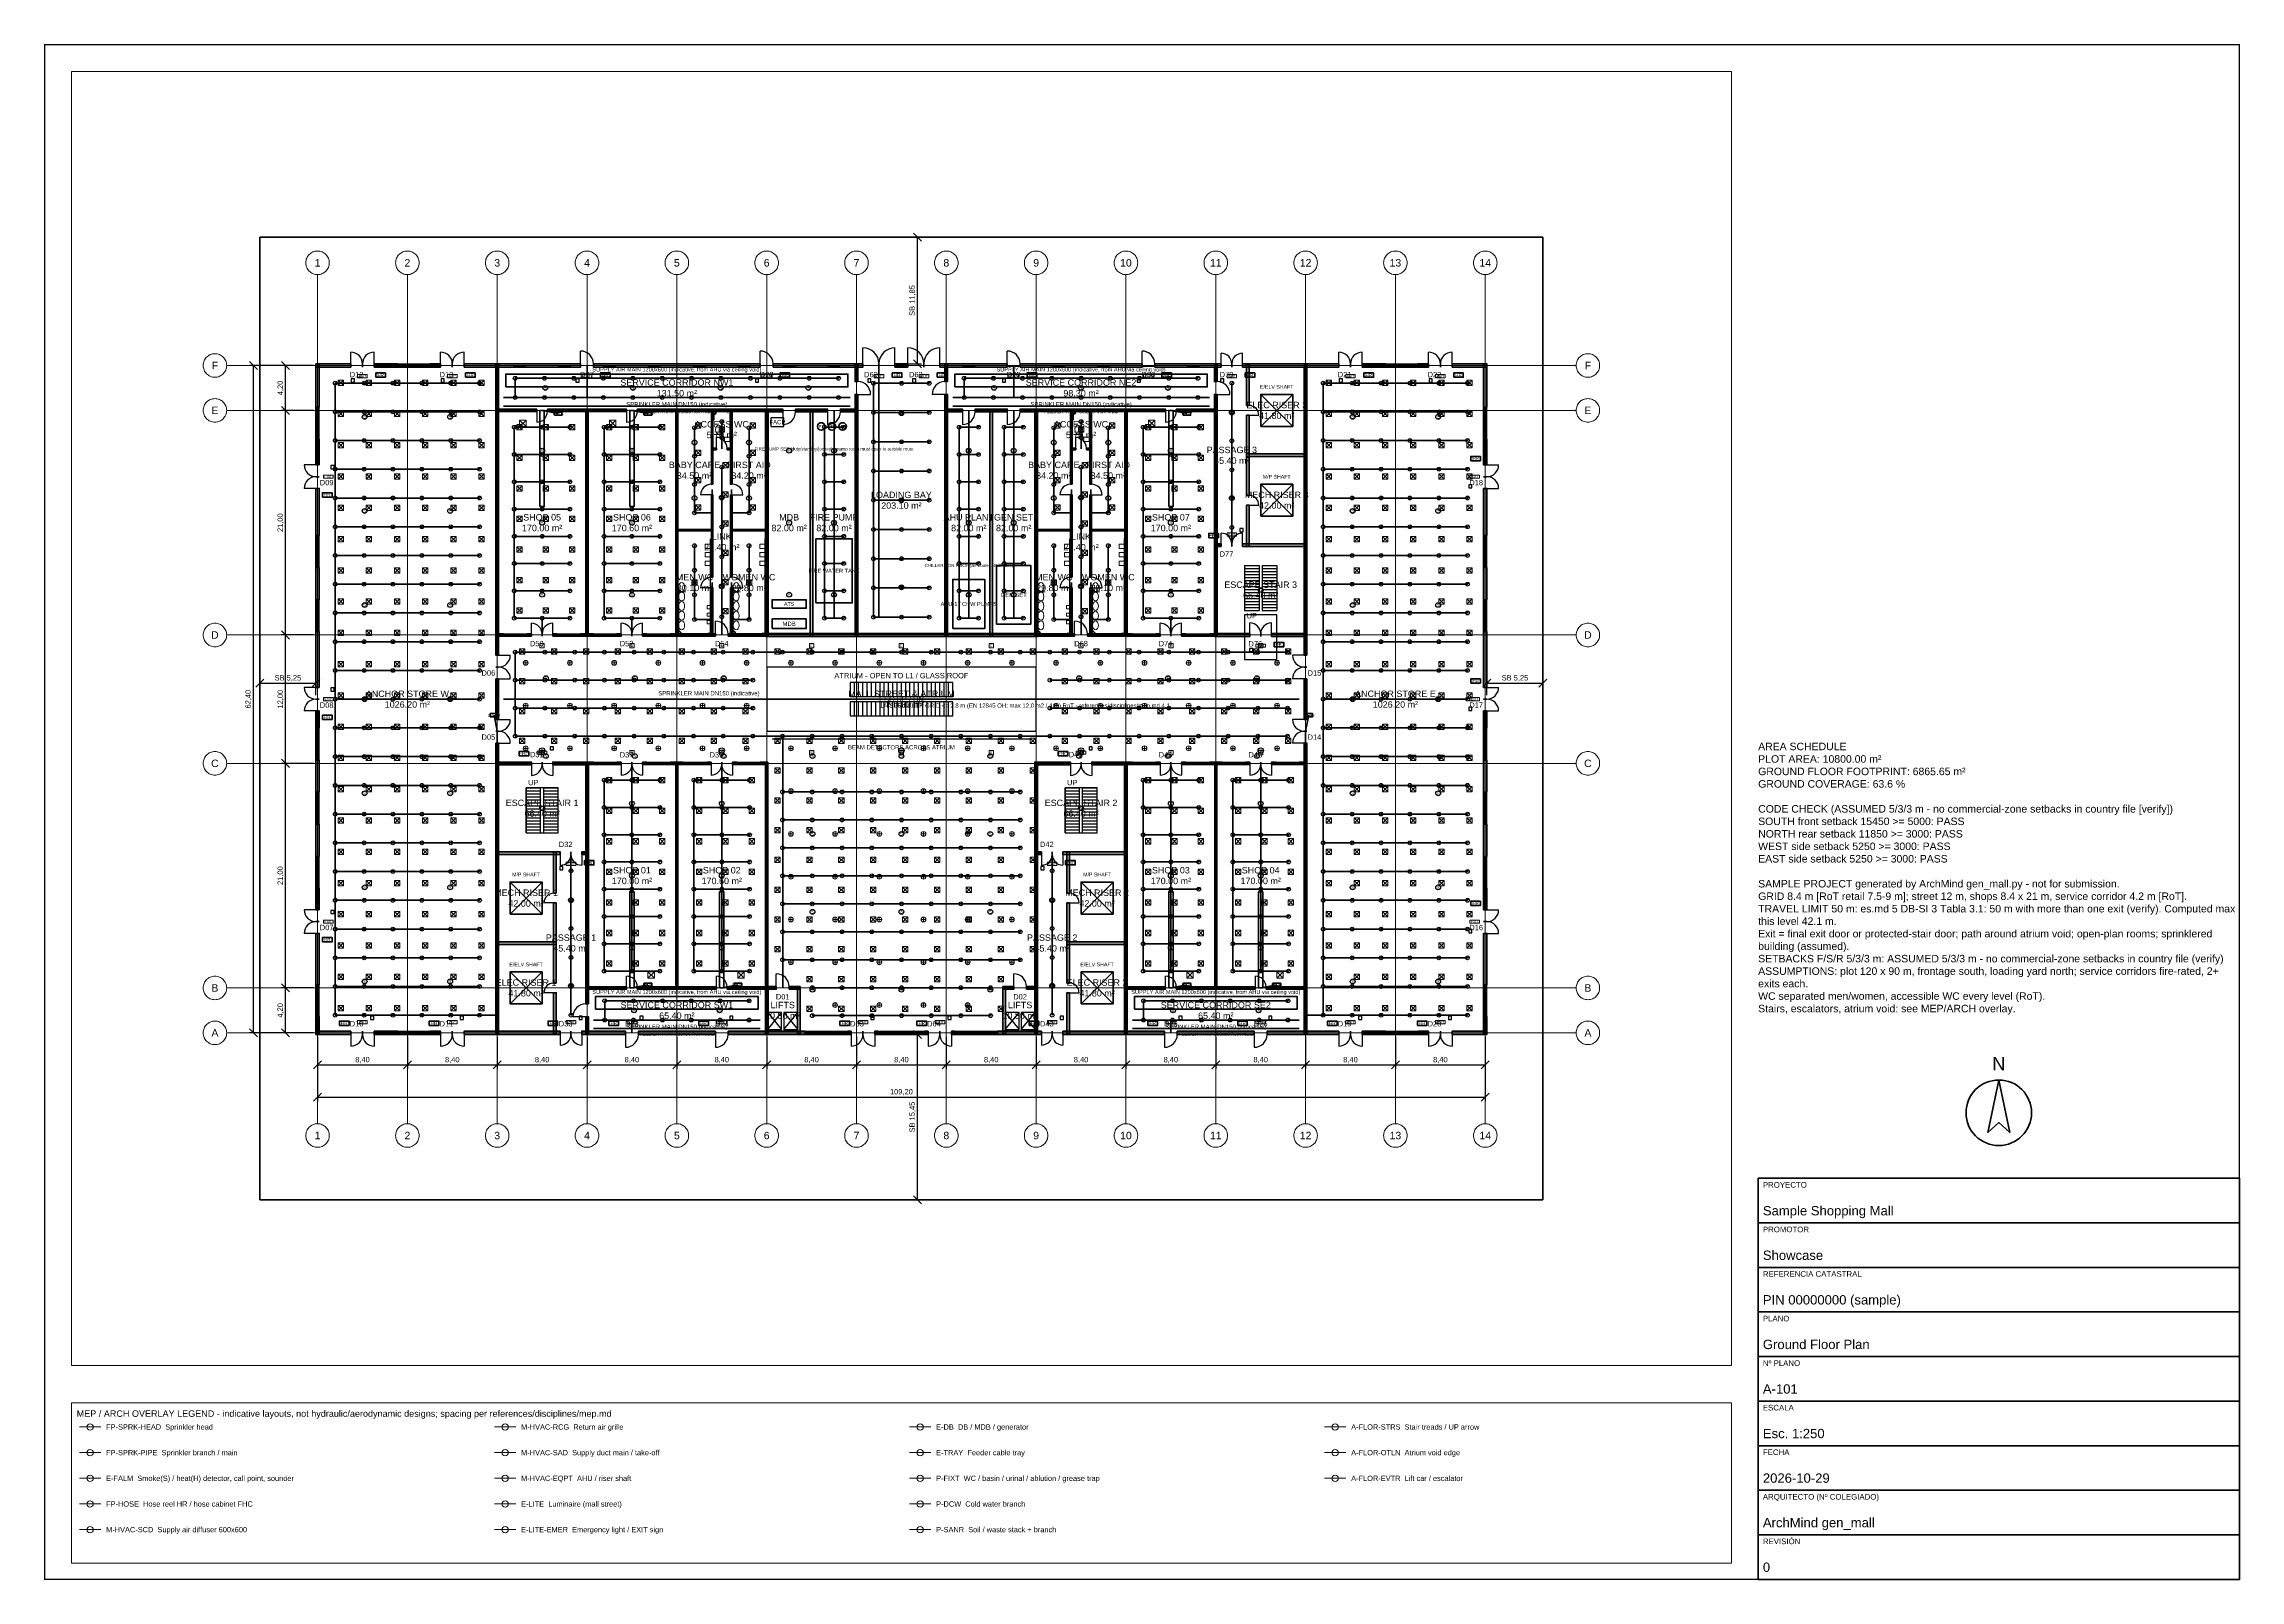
# Paper-space layout 'A1-GF' of a CAD drawing. Header units: millimetres. Extents: x 10 to 831, y 10 to 584.
# The model-space entities are those that its viewports show. They can reach past a viewport. Long polylines and large blocks are cut down to what shows.
import ezdxf
from ezdxf.enums import TextEntityAlignment as Align

# ---------------------------------------------------------------- set-up
doc = ezdxf.new("R2010")
doc.units = ezdxf.units.MM
for name, pattern in [('CENTER', [5.08, 3.175, -0.635, 0.635, -0.635]), ('DASHED', [1.524, 1.27, -0.254]), ('PHANTOM', [6.35, 3.175, -0.635, 0.635, -0.635, 0.635, -0.635])]:
    doc.linetypes.add(name, pattern=pattern)
for name, color, linetype, lineweight in [('A-CAJETIN', 7, 'Continuous', 35), ('A-CARPINTERIA', 3, 'Continuous', 25), ('A-COTAS', 1, 'Continuous', 18), ('A-EJES', 1, 'CENTER', 13), ('A-FLOR-EVTR', 251, 'Continuous', 25), ('A-FLOR-OTLN', 253, 'Continuous', 25), ('A-FLOR-STRS', 252, 'Continuous', 25), ('A-LIMITE-PARCELA', 1, 'PHANTOM', 35), ('A-MUROS', 7, 'Continuous', 50), ('A-SOMBREADO', 8, 'Continuous', 9), ('A-TEXTOS', 7, 'Continuous', 18), ('A-TEXTOS-ESTANCIAS', 2, 'Continuous', 18), ('A-TEXTOS-REF', 2, 'Continuous', 18), ('A-VENTANAS', 5, 'Continuous', 25), ('A-VIEWPORT-NPLT', 6, 'Continuous', 9), ('E-ANNO-TEXT', 52, 'Continuous', 18), ('E-DB', 6, 'Continuous', 50), ('E-FALM', 230, 'Continuous', 25), ('E-LITE', 2, 'Continuous', 18), ('E-LITE-EMER', 40, 'Continuous', 18), ('E-TRAY', 210, 'DASHED', 35), ('FP-ANNO-TEXT', 14, 'Continuous', 18), ('FP-HOSE', 20, 'Continuous', 35), ('FP-SPRK-HEAD', 1, 'Continuous', 25), ('FP-SPRK-PIPE', 12, 'Continuous', 50), ('M-ANNO-TEXT', 150, 'Continuous', 18), ('M-HVAC-EQPT', 30, 'Continuous', 50), ('M-HVAC-RCG', 3, 'Continuous', 18), ('M-HVAC-SAD', 5, 'Continuous', 35), ('M-HVAC-SCD', 4, 'Continuous', 18), ('P-ANNO-TEXT', 94, 'Continuous', 18), ('P-DCW', 160, 'Continuous', 25), ('P-FIXT', 90, 'Continuous', 18), ('P-SANR', 34, 'Continuous', 35), ('X-ANNO-LGND', 7, 'Continuous', 18)]:
    doc.layers.add(name, color=color, linetype=linetype, lineweight=lineweight)
doc.styles.add('ES-ARIAL', font='arial.ttf')
doc.dimstyles.new('ES-100-M', dxfattribs={"dimscale": 250, "dimtxt": 2, "dimasz": 1.5, "dimexe": 1.5, "dimexo": 1.5, "dimgap": 0.8, "dimtad": 1, "dimlfac": 0.001, "dimzin": 0, "dimtxsty": 'ES-ARIAL', "dimtsz": 1.5, "dimcen": 2.5, "dimclrd": 256, "dimclre": 256, "dimclrt": 256, "dimazin": 3, "dimtfac": 1, "dimtmove": 0, "dimatfit": 3})

msp = doc.modelspace()

# ---------------------------------------------------------------- hatches: boundary and pattern name
at = {"layer": 'A-SOMBREADO'}
for points in [[(5250, 77850), (8500, 77850), (8500, 78150), (5250, 78150)], [(5550, 74100), (5550, 78150), (5250, 78150), (5250, 74100)], [(10700, 77850), (12900, 77850), (12900, 78150), (10700, 78150)], [(15900, 77850), (16900, 77850), (16900, 78150), (15900, 78150)], [(19100, 77850), (30000, 77850), (30000, 78150), (19100, 78150)], [(22325, 50900), (22325, 78125), (22075, 78125), (22075, 50900)], [(31200, 77850), (46800, 77850), (46800, 78150), (31200, 78150)], [(48000, 77850), (56400, 77850), (56400, 78150), (48000, 78150)], [(55925, 76500), (55925, 78125), (55675, 78125), (55675, 76500)], [(59400, 77850), (60600, 77850), (60600, 78150), (59400, 78150)], [(63600, 77850), (69900, 77850), (69900, 78150), (63600, 78150)], [(64325, 76500), (64325, 78125), (64075, 78125), (64075, 76500)], [(71100, 77850), (82500, 77850), (82500, 78150), (71100, 78150)], [(83700, 77850), (89900, 77850), (89900, 78150), (83700, 78150)], [(89525, 76500), (89525, 78125), (89275, 78125), (89275, 76500)], [(91900, 77850), (100900, 77850), (100900, 78150), (91900, 78150)], [(92525, 74250), (92525, 78125), (92275, 78125), (92275, 74250)], [(97925, 50900), (97925, 78125), (97675, 78125), (97675, 50900)], [(103100, 77850), (105300, 77850), (105300, 78150), (103100, 78150)], [(108300, 77850), (109300, 77850), (109300, 78150), (108300, 78150)], [(111500, 77850), (114750, 77850), (114750, 78150), (111500, 78150)], [(114750, 74100), (114750, 78150), (114450, 78150), (114450, 74100)], [(55925, 52675), (55925, 75300), (55675, 75300), (55675, 52675)], [(64325, 52675), (64325, 75300), (64075, 75300), (64075, 52675)], [(89525, 52675), (89525, 75300), (89275, 75300), (89275, 52675)], [(22100, 73700), (25900, 73700), (25900, 73900), (22100, 73900)], [(26900, 73700), (34300, 73700), (34300, 73900), (26900, 73900)], [(30700, 52700), (30700, 73900), (30500, 73900), (30500, 52700)], [(35300, 73700), (47500, 73700), (47500, 73900), (35300, 73900)], [(39100, 52700), (39100, 73900), (38900, 73900), (38900, 52700)], [(42375, 66900), (42375, 73875), (42225, 73875), (42225, 66900)], [(44175, 66900), (44175, 73875), (44025, 73875), (44025, 66900)], [(47275, 73675), (48900, 73675), (48900, 73925), (47275, 73925)], [(47525, 52675), (47525, 73925), (47275, 73925), (47275, 52675)], [(50100, 73675), (53100, 73675), (53100, 73925), (50100, 73925)], [(51725, 52675), (51725, 73925), (51475, 73925), (51475, 52675)], [(54300, 73675), (55925, 73675), (55925, 73925), (54300, 73925)], [(64075, 73675), (65700, 73675), (65700, 73925), (64075, 73925)], [(66900, 73675), (69900, 73675), (69900, 73925), (66900, 73925)], [(68525, 52675), (68525, 73925), (68275, 73925), (68275, 52675)], [(71100, 73675), (72725, 73675), (72725, 73925), (71100, 73925)], [(72725, 52675), (72725, 73925), (72475, 73925), (72475, 52675)], [(72500, 73700), (84700, 73700), (84700, 73900), (72500, 73900)], [(75975, 66900), (75975, 73875), (75825, 73875), (75825, 66900)], [(77775, 66900), (77775, 73875), (77625, 73875), (77625, 66900)], [(81100, 52700), (81100, 73900), (80900, 73900), (80900, 52700)], [(85700, 73700), (89500, 73700), (89500, 73900), (85700, 73900)], [(92525, 65850), (92525, 73350), (92275, 73350), (92275, 65850)], [(5550, 68700), (5550, 71100), (5250, 71100), (5250, 68700)], [(42225, 70125), (42700, 70125), (42700, 70275), (42225, 70275)], [(43700, 70125), (44175, 70125), (44175, 70275), (43700, 70275)], [(75825, 70125), (76300, 70125), (76300, 70275), (75825, 70275)], [(77300, 70125), (77775, 70125), (77775, 70275), (77300, 70275)], [(114750, 68700), (114750, 71100), (114450, 71100), (114450, 68700)], [(92275, 69475), (97925, 69475), (97925, 69725), (92275, 69725)], [(5550, 62100), (5550, 66500), (5250, 66500), (5250, 62100)], [(42375, 58200), (42375, 65900), (42225, 65900), (42225, 58200)], [(44175, 58200), (44175, 65900), (44025, 65900), (44025, 58200)], [(75975, 58200), (75975, 65900), (75825, 65900), (75825, 58200)], [(77775, 58200), (77775, 65900), (77625, 65900), (77625, 58200)], [(114750, 62100), (114750, 66500), (114450, 66500), (114450, 62100)], [(92525, 61075), (92525, 64950), (92275, 64950), (92275, 61075)], [(38925, 62525), (42375, 62525), (42375, 62675), (38925, 62675)], [(44025, 62525), (47475, 62525), (47475, 62675), (44025, 62675)], [(72525, 62525), (75975, 62525), (75975, 62675), (72525, 62675)], [(77625, 62525), (81075, 62525), (81075, 62675), (77625, 62675)], [(89275, 61075), (89900, 61075), (89900, 61325), (89275, 61325)], [(91900, 61075), (97925, 61075), (97925, 61325), (91900, 61325)], [(5550, 56100), (5550, 59100), (5250, 59100), (5250, 56100)], [(114750, 56100), (114750, 59100), (114450, 59100), (114450, 56100)], [(42375, 52725), (42375, 57200), (42225, 57200), (42225, 52725)], [(44175, 52725), (44175, 57200), (44025, 57200), (44025, 52725)], [(75975, 52725), (75975, 57200), (75825, 57200), (75825, 52725)], [(77775, 52725), (77775, 57200), (77625, 57200), (77625, 52725)], [(5550, 47900), (5550, 53100), (5250, 53100), (5250, 47900)], [(22100, 52700), (22800, 52700), (22800, 52900), (22100, 52900)], [(25000, 52700), (25400, 52700), (25400, 52900), (25000, 52900)], [(27400, 52700), (27800, 52700), (27800, 52900), (27400, 52900)], [(30000, 52700), (31200, 52700), (31200, 52900), (30000, 52900)], [(33400, 52700), (33800, 52700), (33800, 52900), (33400, 52900)], [(35800, 52700), (36200, 52700), (36200, 52900), (35800, 52900)], [(38400, 52700), (42600, 52700), (42600, 52900), (38400, 52900)], [(43800, 52700), (47500, 52700), (47500, 52900), (43800, 52900)], [(47275, 52675), (72725, 52675), (72725, 52925), (47275, 52925)], [(72500, 52700), (76200, 52700), (76200, 52900), (72500, 52900)], [(77400, 52700), (81600, 52700), (81600, 52900), (77400, 52900)], [(83800, 52700), (84200, 52700), (84200, 52900), (83800, 52900)], [(86200, 52700), (86600, 52700), (86600, 52900), (86200, 52900)], [(88800, 52700), (89500, 52700), (89500, 52900), (88800, 52900)], [(89275, 52675), (92600, 52675), (92600, 52925), (89275, 52925)], [(94600, 52675), (97925, 52675), (97925, 52925), (94600, 52925)], [(114750, 47900), (114750, 53100), (114450, 53100), (114450, 47900)], [(22325, 44900), (22325, 48700), (22075, 48700), (22075, 44900)], [(97925, 44900), (97925, 48700), (97675, 48700), (97675, 44900)], [(5550, 44100), (5550, 45700), (5250, 45700), (5250, 44100)], [(114750, 44100), (114750, 45700), (114450, 45700), (114450, 44100)], [(5550, 38100), (5550, 41100), (5250, 41100), (5250, 38100)], [(22325, 15475), (22325, 42700), (22075, 42700), (22075, 15475)], [(97925, 15475), (97925, 42700), (97675, 42700), (97675, 15475)], [(114750, 38100), (114750, 41100), (114450, 41100), (114450, 38100)], [(22075, 40675), (25400, 40675), (25400, 40925), (22075, 40925)], [(27400, 40675), (30725, 40675), (30725, 40925), (27400, 40925)], [(30725, 18300), (30725, 40925), (30475, 40925), (30475, 18300)], [(30500, 40700), (31200, 40700), (31200, 40900), (30500, 40900)], [(33400, 40700), (33800, 40700), (33800, 40900), (33400, 40900)], [(35800, 40700), (36200, 40700), (36200, 40900), (35800, 40900)], [(38400, 40700), (39600, 40700), (39600, 40900), (38400, 40900)], [(39100, 19700), (39100, 40900), (38900, 40900), (38900, 19700)], [(41800, 40700), (42200, 40700), (42200, 40900), (41800, 40900)], [(44200, 40700), (44600, 40700), (44600, 40900), (44200, 40900)], [(46800, 40700), (47500, 40700), (47500, 40900), (46800, 40900)], [(47500, 19700), (47500, 40900), (47300, 40900), (47300, 19700)], [(72475, 40675), (75800, 40675), (75800, 40925), (72475, 40925)], [(72725, 15475), (72725, 40925), (72475, 40925), (72475, 15475)], [(77800, 40675), (81125, 40675), (81125, 40925), (77800, 40925)], [(81125, 15475), (81125, 40925), (80875, 40925), (80875, 15475)], [(80900, 40700), (81600, 40700), (81600, 40900), (80900, 40900)], [(83800, 40700), (84200, 40700), (84200, 40900), (83800, 40900)], [(86200, 40700), (86600, 40700), (86600, 40900), (86200, 40900)], [(88800, 40700), (90000, 40700), (90000, 40900), (88800, 40900)], [(89500, 19700), (89500, 40900), (89300, 40900), (89300, 19700)], [(92200, 40700), (92600, 40700), (92600, 40900), (92200, 40900)], [(94600, 40700), (95000, 40700), (95000, 40900), (94600, 40900)], [(97200, 40700), (97900, 40700), (97900, 40900), (97200, 40900)], [(5550, 32100), (5550, 35100), (5250, 35100), (5250, 32100)], [(114750, 32100), (114750, 35100), (114450, 35100), (114450, 32100)], [(22075, 32275), (28100, 32275), (28100, 32525), (22075, 32525)], [(27725, 28650), (27725, 32525), (27475, 32525), (27475, 28650)], [(30100, 32275), (30725, 32275), (30725, 32525), (30100, 32525)], [(72475, 32275), (73100, 32275), (73100, 32525), (72475, 32525)], [(75100, 32275), (81125, 32275), (81125, 32525), (75100, 32525)], [(75725, 28650), (75725, 32525), (75475, 32525), (75475, 28650)], [(5550, 27100), (5550, 29100), (5250, 29100), (5250, 27100)], [(114750, 27100), (114750, 29100), (114450, 29100), (114450, 27100)], [(27725, 20250), (27725, 27750), (27475, 27750), (27475, 20250)], [(75725, 20250), (75725, 27750), (75475, 27750), (75475, 20250)], [(5550, 20100), (5550, 24900), (5250, 24900), (5250, 20100)], [(114750, 20100), (114750, 24900), (114450, 24900), (114450, 20100)], [(22075, 23875), (27725, 23875), (27725, 24125), (22075, 24125)], [(75475, 23875), (81125, 23875), (81125, 24125), (75475, 24125)], [(27725, 15475), (27725, 19350), (27475, 19350), (27475, 15475)], [(30500, 19700), (34300, 19700), (34300, 19900), (30500, 19900)], [(35300, 19700), (42700, 19700), (42700, 19900), (35300, 19900)], [(43700, 19700), (47500, 19700), (47500, 19900), (43700, 19900)], [(47275, 19675), (48300, 19675), (48300, 19925), (47275, 19925)], [(47525, 15475), (47525, 19925), (47275, 19925), (47275, 15475)], [(49500, 19675), (50525, 19675), (50525, 19925), (49500, 19925)], [(50525, 15475), (50525, 19925), (50275, 19925), (50275, 15475)], [(69475, 19675), (70500, 19675), (70500, 19925), (69475, 19925)], [(69725, 15475), (69725, 19925), (69475, 19925), (69475, 15475)], [(71700, 19675), (72725, 19675), (72725, 19925), (71700, 19925)], [(75725, 15475), (75725, 19350), (75475, 19350), (75475, 15475)], [(80900, 19700), (84700, 19700), (84700, 19900), (80900, 19900)], [(85700, 19700), (93100, 19700), (93100, 19900), (85700, 19900)], [(94100, 19700), (97900, 19700), (97900, 19900), (94100, 19900)], [(5550, 15450), (5550, 17100), (5250, 17100), (5250, 15450)], [(30725, 15475), (30725, 17100), (30475, 17100), (30475, 15475)], [(114750, 15450), (114750, 17100), (114450, 17100), (114450, 15450)], [(5250, 15450), (8500, 15450), (8500, 15750), (5250, 15750)], [(10700, 15450), (12900, 15450), (12900, 15750), (10700, 15750)], [(15900, 15450), (16900, 15450), (16900, 15750), (15900, 15750)], [(19100, 15450), (28100, 15450), (28100, 15750), (19100, 15750)], [(30100, 15450), (34200, 15450), (34200, 15750), (30100, 15750)], [(35400, 15450), (42600, 15450), (42600, 15750), (35400, 15750)], [(43800, 15450), (51000, 15450), (51000, 15750), (43800, 15750)], [(55000, 15450), (55300, 15450), (55300, 15750), (55000, 15750)], [(57500, 15450), (57800, 15450), (57800, 15750), (57500, 15750)], [(62200, 15450), (62500, 15450), (62500, 15750), (62200, 15750)], [(64700, 15450), (65000, 15450), (65000, 15750), (64700, 15750)], [(69000, 15450), (73100, 15450), (73100, 15750), (69000, 15750)], [(75100, 15450), (84600, 15450), (84600, 15750), (75100, 15750)], [(85800, 15450), (93000, 15450), (93000, 15750), (85800, 15750)], [(94200, 15450), (100900, 15450), (100900, 15750), (94200, 15750)], [(103100, 15450), (105300, 15450), (105300, 15750), (103100, 15750)], [(108300, 15450), (109300, 15450), (109300, 15750), (108300, 15750)], [(111500, 15450), (114750, 15450), (114750, 15750), (111500, 15750)]]:
    msp.add_hatch(color=256, dxfattribs=at).paths.add_polyline_path(points)

# ---------------------------------------------------------------- linework, layer by layer
at = {"layer": 'A-CARPINTERIA'}
for p, q in [((8500, 78150), (8500, 79250)), ((10700, 78150), (10700, 79250)), ((16900, 78150), (16900, 79250)), ((19100, 78150), (19100, 79250)), ((30000, 78150), (30000, 79350)), ((46800, 78150), (46800, 79350)), ((56400, 78150), (56400, 79650)), ((59400, 78150), (59400, 79650)), ((60600, 78150), (60600, 79650)), ((63600, 78150), (63600, 79650)), ((69900, 78150), (69900, 79350)), ((82500, 78150), (82500, 79350)), ((89900, 78150), (89900, 79150)), ((91900, 78150), (91900, 79150)), ((100900, 78150), (100900, 79250)), ((103100, 78150), (103100, 79250)), ((109300, 78150), (109300, 79250)), ((111500, 78150), (111500, 79250)), ((55925, 75300), (57125, 75300)), ((64075, 75300), (62875, 75300)), ((89525, 75300), (90725, 75300)), ((25900, 73700), (25900, 72700)), ((34300, 73700), (34300, 72700)), ((48900, 73675), (48900, 72475)), ((53100, 73675), (53100, 72475)), ((65700, 73675), (65700, 72475)), ((69900, 73675), (69900, 72475)), ((84700, 73700), (84700, 72700)), ((92525, 73350), (93425, 73350)), ((42700, 70275), (42700, 71275)), ((76300, 70275), (76300, 71275)), ((5250, 68700), (4150, 68700)), ((114750, 68700), (115850, 68700)), ((5250, 66500), (4150, 66500)), ((42225, 65900), (41225, 65900)), ((44175, 65900), (45175, 65900)), ((75825, 65900), (74825, 65900)), ((77775, 65900), (78775, 65900)), ((114750, 66500), (115850, 66500)), ((92525, 64950), (93425, 64950)), ((89900, 61325), (89900, 62325)), ((91900, 61325), (91900, 62325)), ((42225, 57200), (41225, 57200)), ((44175, 57200), (45175, 57200)), ((75825, 57200), (74825, 57200)), ((77775, 57200), (78775, 57200)), ((25400, 52900), (25400, 53900)), ((27400, 52900), (27400, 53900)), ((33800, 52900), (33800, 53900)), ((35800, 52900), (35800, 53900)), ((42600, 52900), (42600, 54100)), ((76200, 52900), (76200, 54100)), ((84200, 52900), (84200, 53900)), ((86200, 52900), (86200, 53900)), ((92600, 52925), (92600, 53925)), ((94600, 52925), (94600, 53925)), ((22325, 50900), (23425, 50900)), ((97675, 50900), (96575, 50900)), ((5250, 47900), (4150, 47900)), ((22325, 48700), (23425, 48700)), ((97675, 48700), (96575, 48700)), ((114750, 47900), (115850, 47900)), ((5250, 45700), (4150, 45700)), ((114750, 45700), (115850, 45700)), ((22325, 44900), (23425, 44900)), ((97675, 44900), (96575, 44900)), ((22325, 42700), (23425, 42700)), ((97675, 42700), (96575, 42700)), ((25400, 40675), (25400, 39675)), ((27400, 40675), (27400, 39675)), ((33800, 40700), (33800, 39700)), ((35800, 40700), (35800, 39700)), ((42200, 40700), (42200, 39700)), ((44200, 40700), (44200, 39700)), ((75800, 40675), (75800, 39675)), ((77800, 40675), (77800, 39675)), ((84200, 40700), (84200, 39700)), ((86200, 40700), (86200, 39700)), ((92600, 40700), (92600, 39700)), ((94600, 40700), (94600, 39700)), ((28100, 32275), (28100, 31275)), ((30100, 32275), (30100, 31275)), ((73100, 32275), (73100, 31275)), ((75100, 32275), (75100, 31275)), ((5250, 27100), (4150, 27100)), ((27475, 27750), (26575, 27750)), ((75725, 27750), (76625, 27750)), ((114750, 27100), (115850, 27100)), ((5250, 24900), (4150, 24900)), ((114750, 24900), (115850, 24900)), ((34300, 19900), (34300, 20900)), ((42700, 19900), (42700, 20900)), ((48300, 19925), (48300, 21125)), ((70500, 19925), (70500, 21125)), ((84700, 19900), (84700, 20900)), ((93100, 19900), (93100, 20900)), ((27475, 19350), (26575, 19350)), ((75725, 19350), (76625, 19350)), ((30475, 17100), (29275, 17100)), ((8500, 15450), (8500, 14350)), ((10700, 15450), (10700, 14350)), ((16900, 15450), (16900, 14350)), ((19100, 15450), (19100, 14350)), ((28100, 15450), (28100, 14450)), ((30100, 15450), (30100, 14450)), ((34200, 15450), (34200, 14250)), ((42600, 15450), (42600, 14250)), ((55300, 15450), (55300, 14350)), ((57500, 15450), (57500, 14350)), ((62500, 15450), (62500, 14350)), ((64700, 15450), (64700, 14350)), ((73100, 15450), (73100, 14450)), ((75100, 15450), (75100, 14450)), ((84600, 15450), (84600, 14250)), ((93000, 15450), (93000, 14250)), ((100900, 15450), (100900, 14350)), ((103100, 15450), (103100, 14350)), ((109300, 15450), (109300, 14350)), ((111500, 15450), (111500, 14350))]:
    msp.add_line(p, q, dxfattribs=at)
for centre, radius, start, end in [((8500, 78150), 1100, 0, 90), ((10700, 78150), 1100, 90, 180), ((16900, 78150), 1100, 0, 90), ((19100, 78150), 1100, 90, 180), ((30000, 78150), 1200, 0, 90), ((46800, 78150), 1200, 0, 90), ((56400, 78150), 1500, 0, 90), ((59400, 78150), 1500, 90, 180), ((60600, 78150), 1500, 0, 90), ((63600, 78150), 1500, 90, 180), ((69900, 78150), 1200, 0, 90), ((82500, 78150), 1200, 0, 90), ((89900, 78150), 1000, 0, 90), ((91900, 78150), 1000, 90, 180), ((100900, 78150), 1100, 0, 90), ((103100, 78150), 1100, 90, 180), ((109300, 78150), 1100, 0, 90), ((111500, 78150), 1100, 90, 180), ((55925, 75300), 1200, 0, 90), ((64075, 75300), 1200, 90, 180), ((89525, 75300), 1200, 0, 90), ((92525, 73350), 900, 0, 90), ((25900, 73700), 1000, -90, 0), ((34300, 73700), 1000, -90, 0), ((48900, 73675), 1200, -90, 0), ((53100, 73675), 1200, -90, 0), ((65700, 73675), 1200, -90, 0), ((69900, 73675), 1200, -90, 0), ((84700, 73700), 1000, -90, 0), ((42700, 70275), 1000, 0, 90), ((76300, 70275), 1000, 0, 90), ((5250, 68700), 1100, 180, -90), ((114750, 68700), 1100, -90, 0), ((5250, 66500), 1100, 90, 180), ((42225, 65900), 1000, 90, 180), ((44175, 65900), 1000, 0, 90), ((75825, 65900), 1000, 90, 180), ((77775, 65900), 1000, 0, 90), ((92525, 64950), 900, 0, 90), ((114750, 66500), 1100, 0, 90), ((89900, 61325), 1000, 0, 90), ((91900, 61325), 1000, 90, 180), ((42225, 57200), 1000, 90, 180), ((44175, 57200), 1000, 0, 90), ((75825, 57200), 1000, 90, 180), ((77775, 57200), 1000, 0, 90), ((25400, 52900), 1000, 0, 90), ((27400, 52900), 1000, 90, 180), ((33800, 52900), 1000, 0, 90), ((35800, 52900), 1000, 90, 180), ((42600, 52900), 1200, 0, 90), ((76200, 52900), 1200, 0, 90), ((84200, 52900), 1000, 0, 90), ((86200, 52900), 1000, 90, 180), ((92600, 52925), 1000, 0, 90), ((94600, 52925), 1000, 90, 180), ((22325, 50900), 1100, -90, 0), ((22325, 48700), 1100, 0, 90), ((97675, 50900), 1100, 180, -90), ((97675, 48700), 1100, 90, 180), ((5250, 47900), 1100, 180, -90), ((114750, 47900), 1100, -90, 0), ((5250, 45700), 1100, 90, 180), ((114750, 45700), 1100, 0, 90), ((22325, 44900), 1100, -90, 0), ((22325, 42700), 1100, 0, 90), ((97675, 44900), 1100, 180, -90), ((97675, 42700), 1100, 90, 180), ((25400, 40675), 1000, -90, 0), ((27400, 40675), 1000, 180, -90), ((33800, 40700), 1000, -90, 0), ((35800, 40700), 1000, 180, -90), ((42200, 40700), 1000, -90, 0), ((44200, 40700), 1000, 180, -90), ((75800, 40675), 1000, -90, 0), ((77800, 40675), 1000, 180, -90), ((84200, 40700), 1000, -90, 0), ((86200, 40700), 1000, 180, -90), ((92600, 40700), 1000, -90, 0), ((94600, 40700), 1000, 180, -90), ((28100, 32275), 1000, -90, 0), ((30100, 32275), 1000, 180, -90), ((73100, 32275), 1000, -90, 0), ((75100, 32275), 1000, 180, -90), ((5250, 27100), 1100, 180, -90), ((27475, 27750), 900, 90, 180), ((75725, 27750), 900, 0, 90), ((114750, 27100), 1100, -90, 0), ((5250, 24900), 1100, 90, 180), ((114750, 24900), 1100, 0, 90), ((34300, 19900), 1000, 0, 90), ((42700, 19900), 1000, 0, 90), ((48300, 19925), 1200, 0, 90), ((70500, 19925), 1200, 0, 90), ((84700, 19900), 1000, 0, 90), ((93100, 19900), 1000, 0, 90), ((27475, 19350), 900, 90, 180), ((75725, 19350), 900, 0, 90), ((30475, 17100), 1200, 90, 180), ((8500, 15450), 1100, -90, 0), ((10700, 15450), 1100, 180, -90), ((16900, 15450), 1100, -90, 0), ((19100, 15450), 1100, 180, -90), ((28100, 15450), 1000, -90, 0), ((30100, 15450), 1000, 180, -90), ((34200, 15450), 1200, -90, 0), ((42600, 15450), 1200, -90, 0), ((55300, 15450), 1100, -90, 0), ((57500, 15450), 1100, 180, -90), ((62500, 15450), 1100, -90, 0), ((64700, 15450), 1100, 180, -90), ((73100, 15450), 1000, -90, 0), ((75100, 15450), 1000, 180, -90), ((84600, 15450), 1200, -90, 0), ((93000, 15450), 1200, -90, 0), ((100900, 15450), 1100, -90, 0), ((103100, 15450), 1100, 180, -90), ((109300, 15450), 1100, -90, 0), ((111500, 15450), 1100, 180, -90)]:
    msp.add_arc(centre, radius, start, end, dxfattribs=at)
at = {"layer": 'A-EJES'}
for p, q in [((5400, 7100), (5400, 86500)), ((13800, 7100), (13800, 86500)), ((22200, 7100), (22200, 86500)), ((30600, 7100), (30600, 86500)), ((39000, 7100), (39000, 86500)), ((47400, 7100), (47400, 86500)), ((55800, 7100), (55800, 86500)), ((64200, 7100), (64200, 86500)), ((72600, 7100), (72600, 86500)), ((81000, 7100), (81000, 86500)), ((89400, 7100), (89400, 86500)), ((97800, 7100), (97800, 86500)), ((106200, 7100), (106200, 86500)), ((114600, 7100), (114600, 86500)), ((-3100, 78000), (123100, 78000)), ((-3100, 73800), (123100, 73800)), ((-3100, 52800), (123100, 52800)), ((-3100, 40800), (123100, 40800)), ((-3100, 19800), (123100, 19800)), ((-3100, 15600), (123100, 15600))]:
    msp.add_line(p, q, dxfattribs=at)
for centre in [(5400, 87600), (13800, 87600), (22200, 87600), (30600, 87600), (39000, 87600), (47400, 87600), (55800, 87600), (64200, 87600), (72600, 87600), (81000, 87600), (89400, 87600), (97800, 87600), (106200, 87600), (114600, 87600), (-4200, 78000), (124200, 78000), (-4200, 73800), (124200, 73800), (-4200, 52800), (124200, 52800), (-4200, 40800), (124200, 40800), (-4200, 19800), (124200, 19800), (-4200, 15600), (124200, 15600), (5400, 6000), (13800, 6000), (22200, 6000), (30600, 6000), (39000, 6000), (47400, 6000), (55800, 6000), (64200, 6000), (72600, 6000), (81000, 6000), (89400, 6000), (97800, 6000), (106200, 6000), (114600, 6000)]:
    msp.add_circle(centre, 1100, dxfattribs=at)
at = {"layer": 'A-FLOR-EVTR'}
for p, q in [((55600, 47050), (55600, 48350)), ((56000, 47050), (56000, 48350)), ((56400, 47050), (56400, 48350)), ((56800, 47050), (56800, 48350)), ((57200, 47050), (57200, 48350)), ((57600, 47050), (57600, 48350)), ((58000, 47050), (58000, 48350)), ((58400, 47050), (58400, 48350)), ((58800, 47050), (58800, 48350)), ((59200, 47050), (59200, 48350)), ((59600, 47050), (59600, 48350)), ((60000, 47050), (60000, 48350)), ((60400, 47050), (60400, 48350)), ((60800, 47050), (60800, 48350)), ((61200, 47050), (61200, 48350)), ((61600, 47050), (61600, 48350)), ((62000, 47050), (62000, 48350)), ((62400, 47050), (62400, 48350)), ((62800, 47050), (62800, 48350)), ((63200, 47050), (63200, 48350)), ((63600, 47050), (63600, 48350)), ((64000, 47050), (64000, 48350)), ((64400, 47050), (64400, 48350)), ((55600, 45250), (55600, 46550)), ((56000, 45250), (56000, 46550)), ((56400, 45250), (56400, 46550)), ((56800, 45250), (56800, 46550)), ((57200, 45250), (57200, 46550)), ((57600, 45250), (57600, 46550)), ((58000, 45250), (58000, 46550)), ((58400, 45250), (58400, 46550)), ((58800, 45250), (58800, 46550)), ((59200, 45250), (59200, 46550)), ((59600, 45250), (59600, 46550)), ((60000, 45250), (60000, 46550)), ((60400, 45250), (60400, 46550)), ((60800, 45250), (60800, 46550)), ((61200, 45250), (61200, 46550)), ((61600, 45250), (61600, 46550)), ((62000, 45250), (62000, 46550)), ((62400, 45250), (62400, 46550)), ((62800, 45250), (62800, 46550)), ((63200, 45250), (63200, 46550)), ((63600, 45250), (63600, 46550)), ((64000, 45250), (64000, 46550)), ((64400, 45250), (64400, 46550)), ((47500, 15900), (48800, 17500)), ((47500, 17500), (48800, 15900)), ((49000, 15900), (50300, 17500)), ((49000, 17500), (50300, 15900)), ((69700, 15900), (71000, 17500)), ((69700, 17500), (71000, 15900)), ((71200, 15900), (72500, 17500)), ((71200, 17500), (72500, 15900))]:
    msp.add_line(p, q, dxfattribs=at)
for points in [[(55200, 47050), (64800, 47050), (64800, 48350), (55200, 48350)], [(55200, 45250), (64800, 45250), (64800, 46550), (55200, 46550)], [(47500, 15900), (48800, 15900), (48800, 17500), (47500, 17500)], [(49000, 15900), (50300, 15900), (50300, 17500), (49000, 17500)], [(69700, 15900), (71000, 15900), (71000, 17500), (69700, 17500)], [(71200, 15900), (72500, 15900), (72500, 17500), (71200, 17500)]]:
    msp.add_lwpolyline(points, close=True, dxfattribs=at)
at = {"layer": 'A-FLOR-OTLN'}
msp.add_lwpolyline([(47400, 43800), (72600, 43800), (72600, 49800), (47400, 49800)], close=True, dxfattribs=at)
at = {"layer": 'A-FLOR-STRS'}
for p, q in [((92100, 59300), (93450, 59300)), ((92100, 59300), (92100, 55100)), ((92100, 59020), (93450, 59020)), ((92100, 58740), (93450, 58740)), ((92100, 58460), (93450, 58460)), ((92100, 58180), (93450, 58180)), ((92100, 57900), (93450, 57900)), ((92100, 57620), (93450, 57620)), ((93450, 59300), (93450, 55100)), ((93750, 59300), (95100, 59300)), ((93750, 59300), (93750, 55100)), ((93750, 59020), (95100, 59020)), ((93750, 58740), (95100, 58740)), ((93750, 58460), (95100, 58460)), ((93750, 58180), (95100, 58180)), ((93750, 57900), (95100, 57900)), ((93750, 57620), (95100, 57620)), ((95100, 59300), (95100, 55100)), ((92100, 57340), (93450, 57340)), ((92100, 57060), (93450, 57060)), ((92100, 56780), (93450, 56780)), ((92100, 56500), (93450, 56500)), ((92100, 56220), (93450, 56220)), ((92100, 55940), (93450, 55940)), ((92100, 55660), (93450, 55660)), ((93750, 57340), (95100, 57340)), ((93750, 57060), (95100, 57060)), ((93750, 56780), (95100, 56780)), ((93750, 56500), (95100, 56500)), ((93750, 56220), (95100, 56220)), ((93750, 55940), (95100, 55940)), ((93750, 55660), (95100, 55660)), ((92100, 55380), (93450, 55380)), ((92100, 55100), (93450, 55100)), ((93750, 55380), (95100, 55380)), ((93750, 55100), (95100, 55100)), ((24900, 38500), (26250, 38500)), ((24900, 34300), (24900, 38500)), ((24900, 38220), (26250, 38220)), ((24900, 37940), (26250, 37940)), ((24900, 37660), (26250, 37660)), ((24900, 37380), (26250, 37380)), ((24900, 37100), (26250, 37100)), ((26250, 34300), (26250, 38500)), ((26550, 38500), (27900, 38500)), ((26550, 34300), (26550, 38500)), ((26550, 38220), (27900, 38220)), ((26550, 37940), (27900, 37940)), ((26550, 37660), (27900, 37660)), ((26550, 37380), (27900, 37380)), ((26550, 37100), (27900, 37100)), ((27900, 34300), (27900, 38500)), ((75300, 38500), (76650, 38500)), ((75300, 34300), (75300, 38500)), ((75300, 38220), (76650, 38220)), ((75300, 37940), (76650, 37940)), ((75300, 37660), (76650, 37660)), ((75300, 37380), (76650, 37380)), ((75300, 37100), (76650, 37100)), ((76650, 34300), (76650, 38500)), ((76950, 38500), (78300, 38500)), ((76950, 34300), (76950, 38500)), ((76950, 38220), (78300, 38220)), ((76950, 37940), (78300, 37940)), ((76950, 37660), (78300, 37660)), ((76950, 37380), (78300, 37380)), ((76950, 37100), (78300, 37100)), ((78300, 34300), (78300, 38500)), ((24900, 36820), (26250, 36820)), ((24900, 36540), (26250, 36540)), ((24900, 36260), (26250, 36260)), ((24900, 35980), (26250, 35980)), ((24900, 35700), (26250, 35700)), ((24900, 35420), (26250, 35420)), ((24900, 35140), (26250, 35140)), ((26550, 36820), (27900, 36820)), ((26550, 36540), (27900, 36540)), ((26550, 36260), (27900, 36260)), ((26550, 35980), (27900, 35980)), ((26550, 35700), (27900, 35700)), ((26550, 35420), (27900, 35420)), ((26550, 35140), (27900, 35140)), ((75300, 36820), (76650, 36820)), ((75300, 36540), (76650, 36540)), ((75300, 36260), (76650, 36260)), ((75300, 35980), (76650, 35980)), ((75300, 35700), (76650, 35700)), ((75300, 35420), (76650, 35420)), ((75300, 35140), (76650, 35140)), ((76950, 36820), (78300, 36820)), ((76950, 36540), (78300, 36540)), ((76950, 36260), (78300, 36260)), ((76950, 35980), (78300, 35980)), ((76950, 35700), (78300, 35700)), ((76950, 35420), (78300, 35420)), ((76950, 35140), (78300, 35140)), ((24900, 34860), (26250, 34860)), ((24900, 34580), (26250, 34580)), ((24900, 34300), (26250, 34300)), ((26550, 34860), (27900, 34860)), ((26550, 34580), (27900, 34580)), ((26550, 34300), (27900, 34300)), ((75300, 34860), (76650, 34860)), ((75300, 34580), (76650, 34580)), ((75300, 34300), (76650, 34300)), ((76950, 34860), (78300, 34860)), ((76950, 34580), (78300, 34580)), ((76950, 34300), (78300, 34300))]:
    msp.add_line(p, q, dxfattribs=at)
for points in [[(92100, 50500), (95100, 50500), (95100, 54700), (92100, 54700)], [(24900, 34300), (27900, 34300), (27900, 38500), (24900, 38500)], [(75300, 34300), (78300, 34300), (78300, 38500), (75300, 38500)]]:
    msp.add_lwpolyline(points, close=True, dxfattribs=at)
at = {"layer": 'A-LIMITE-PARCELA'}
msp.add_lwpolyline([(0, 0), (120000, 0), (120000, 90000), (0, 90000)], close=True, dxfattribs=at)
at = {"layer": 'A-MUROS'}
for p, q in [((8500, 77850), (8500, 78150)), ((9600, 77850), (9600, 78150)), ((9600, 77850), (9600, 78150)), ((10700, 77850), (10700, 78150)), ((12900, 77850), (12900, 78150)), ((15900, 77850), (15900, 78150)), ((16900, 77850), (16900, 78150)), ((18000, 77850), (18000, 78150)), ((18000, 77850), (18000, 78150)), ((19100, 77850), (19100, 78150)), ((30000, 77850), (30000, 78150)), ((31200, 77850), (31200, 78150)), ((46800, 77850), (46800, 78150)), ((48000, 77850), (48000, 78150)), ((56400, 77850), (56400, 78150)), ((57900, 77850), (57900, 78150)), ((57900, 77850), (57900, 78150)), ((59400, 77850), (59400, 78150)), ((60600, 77850), (60600, 78150)), ((62100, 77850), (62100, 78150)), ((62100, 77850), (62100, 78150)), ((63600, 77850), (63600, 78150)), ((69900, 77850), (69900, 78150)), ((71100, 77850), (71100, 78150)), ((82500, 77850), (82500, 78150)), ((83700, 77850), (83700, 78150)), ((89900, 77850), (89900, 78150)), ((90900, 77850), (90900, 78150)), ((90900, 77850), (90900, 78150)), ((91900, 77850), (91900, 78150)), ((100900, 77850), (100900, 78150)), ((102000, 77850), (102000, 78150)), ((102000, 77850), (102000, 78150)), ((103100, 77850), (103100, 78150)), ((105300, 77850), (105300, 78150)), ((108300, 77850), (108300, 78150)), ((109300, 77850), (109300, 78150)), ((110400, 77850), (110400, 78150)), ((110400, 77850), (110400, 78150)), ((111500, 77850), (111500, 78150)), ((55925, 76500), (55675, 76500)), ((64325, 76500), (64075, 76500)), ((89525, 76500), (89275, 76500)), ((5550, 74100), (5250, 74100)), ((55925, 75300), (55675, 75300)), ((64325, 75300), (64075, 75300)), ((89525, 75300), (89275, 75300)), ((92525, 74250), (92275, 74250)), ((114750, 74100), (114450, 74100)), ((25900, 73700), (25900, 73900)), ((26900, 73700), (26900, 73900)), ((34300, 73700), (34300, 73900)), ((35300, 73700), (35300, 73900)), ((48900, 73675), (48900, 73925)), ((50100, 73675), (50100, 73925)), ((53100, 73675), (53100, 73925)), ((54300, 73675), (54300, 73925)), ((65700, 73675), (65700, 73925)), ((66900, 73675), (66900, 73925)), ((69900, 73675), (69900, 73925)), ((71100, 73675), (71100, 73925)), ((84700, 73700), (84700, 73900)), ((85700, 73700), (85700, 73900)), ((92525, 73350), (92275, 73350)), ((5550, 71100), (5250, 71100)), ((42700, 70125), (42700, 70275)), ((43700, 70125), (43700, 70275)), ((76300, 70125), (76300, 70275)), ((77300, 70125), (77300, 70275)), ((114750, 71100), (114450, 71100)), ((5550, 68700), (5250, 68700)), ((114750, 68700), (114450, 68700)), ((5550, 67600), (5250, 67600)), ((5550, 67600), (5250, 67600)), ((5550, 66500), (5250, 66500)), ((42375, 66900), (42225, 66900)), ((42375, 65900), (42225, 65900)), ((44175, 66900), (44025, 66900)), ((44175, 65900), (44025, 65900)), ((75975, 66900), (75825, 66900)), ((75975, 65900), (75825, 65900)), ((77775, 66900), (77625, 66900)), ((77775, 65900), (77625, 65900)), ((92525, 65850), (92275, 65850)), ((114750, 67600), (114450, 67600)), ((114750, 67600), (114450, 67600)), ((114750, 66500), (114450, 66500)), ((92525, 64950), (92275, 64950)), ((5550, 62100), (5250, 62100)), ((114750, 62100), (114450, 62100)), ((89900, 61075), (89900, 61325)), ((90900, 61075), (90900, 61325)), ((90900, 61075), (90900, 61325)), ((91900, 61075), (91900, 61325)), ((5550, 59100), (5250, 59100)), ((42375, 58200), (42225, 58200)), ((44175, 58200), (44025, 58200)), ((75975, 58200), (75825, 58200)), ((77775, 58200), (77625, 58200)), ((114750, 59100), (114450, 59100)), ((5550, 56100), (5250, 56100)), ((42375, 57200), (42225, 57200)), ((44175, 57200), (44025, 57200)), ((75975, 57200), (75825, 57200)), ((77775, 57200), (77625, 57200)), ((114750, 56100), (114450, 56100)), ((5550, 53100), (5250, 53100)), ((22800, 52700), (22800, 52900)), ((25000, 52700), (25000, 52900)), ((25400, 52700), (25400, 52900)), ((26400, 52700), (26400, 52900)), ((26400, 52700), (26400, 52900)), ((27400, 52700), (27400, 52900)), ((27800, 52700), (27800, 52900)), ((30000, 52700), (30000, 52900)), ((31200, 52700), (31200, 52900)), ((33400, 52700), (33400, 52900)), ((33800, 52700), (33800, 52900)), ((34800, 52700), (34800, 52900)), ((34800, 52700), (34800, 52900)), ((35800, 52700), (35800, 52900)), ((36200, 52700), (36200, 52900)), ((38400, 52700), (38400, 52900)), ((42600, 52700), (42600, 52900)), ((43800, 52700), (43800, 52900)), ((76200, 52700), (76200, 52900)), ((77400, 52700), (77400, 52900)), ((81600, 52700), (81600, 52900)), ((83800, 52700), (83800, 52900)), ((84200, 52700), (84200, 52900)), ((85200, 52700), (85200, 52900)), ((85200, 52700), (85200, 52900)), ((86200, 52700), (86200, 52900)), ((86600, 52700), (86600, 52900)), ((88800, 52700), (88800, 52900)), ((92600, 52675), (92600, 52925)), ((93600, 52675), (93600, 52925)), ((93600, 52675), (93600, 52925)), ((94600, 52675), (94600, 52925)), ((114750, 53100), (114450, 53100)), ((22325, 50900), (22075, 50900)), ((22325, 49800), (22075, 49800)), ((22325, 49800), (22075, 49800)), ((97925, 50900), (97675, 50900)), ((97925, 49800), (97675, 49800)), ((97925, 49800), (97675, 49800)), ((5550, 47900), (5250, 47900)), ((22325, 48700), (22075, 48700)), ((97925, 48700), (97675, 48700)), ((114750, 47900), (114450, 47900)), ((5550, 46800), (5250, 46800)), ((5550, 46800), (5250, 46800)), ((5550, 45700), (5250, 45700)), ((114750, 46800), (114450, 46800)), ((114750, 46800), (114450, 46800)), ((114750, 45700), (114450, 45700)), ((5550, 44100), (5250, 44100)), ((22325, 44900), (22075, 44900)), ((22325, 43800), (22075, 43800)), ((22325, 43800), (22075, 43800)), ((97925, 44900), (97675, 44900)), ((97925, 43800), (97675, 43800)), ((97925, 43800), (97675, 43800)), ((114750, 44100), (114450, 44100)), ((5550, 41100), (5250, 41100)), ((22325, 42700), (22075, 42700)), ((97925, 42700), (97675, 42700)), ((114750, 41100), (114450, 41100)), ((25400, 40675), (25400, 40925)), ((26400, 40675), (26400, 40925)), ((26400, 40675), (26400, 40925)), ((27400, 40675), (27400, 40925)), ((31200, 40700), (31200, 40900)), ((33400, 40700), (33400, 40900)), ((33800, 40700), (33800, 40900)), ((34800, 40700), (34800, 40900)), ((34800, 40700), (34800, 40900)), ((35800, 40700), (35800, 40900)), ((36200, 40700), (36200, 40900)), ((38400, 40700), (38400, 40900)), ((39600, 40700), (39600, 40900)), ((41800, 40700), (41800, 40900)), ((42200, 40700), (42200, 40900)), ((43200, 40700), (43200, 40900)), ((43200, 40700), (43200, 40900)), ((44200, 40700), (44200, 40900)), ((44600, 40700), (44600, 40900)), ((46800, 40700), (46800, 40900)), ((75800, 40675), (75800, 40925)), ((76800, 40675), (76800, 40925)), ((76800, 40675), (76800, 40925)), ((77800, 40675), (77800, 40925)), ((81600, 40700), (81600, 40900)), ((83800, 40700), (83800, 40900)), ((84200, 40700), (84200, 40900)), ((85200, 40700), (85200, 40900)), ((85200, 40700), (85200, 40900)), ((86200, 40700), (86200, 40900)), ((86600, 40700), (86600, 40900)), ((88800, 40700), (88800, 40900)), ((90000, 40700), (90000, 40900)), ((92200, 40700), (92200, 40900)), ((92600, 40700), (92600, 40900)), ((93600, 40700), (93600, 40900)), ((93600, 40700), (93600, 40900)), ((94600, 40700), (94600, 40900)), ((95000, 40700), (95000, 40900)), ((97200, 40700), (97200, 40900)), ((5550, 38100), (5250, 38100)), ((114750, 38100), (114450, 38100)), ((5550, 35100), (5250, 35100)), ((114750, 35100), (114450, 35100)), ((5550, 32100), (5250, 32100)), ((28100, 32275), (28100, 32525)), ((29100, 32275), (29100, 32525)), ((29100, 32275), (29100, 32525)), ((30100, 32275), (30100, 32525)), ((73100, 32275), (73100, 32525)), ((74100, 32275), (74100, 32525)), ((74100, 32275), (74100, 32525)), ((75100, 32275), (75100, 32525)), ((114750, 32100), (114450, 32100)), ((5550, 29100), (5250, 29100)), ((114750, 29100), (114450, 29100)), ((5550, 27100), (5250, 27100)), ((27725, 28650), (27475, 28650)), ((27725, 27750), (27475, 27750)), ((75725, 28650), (75475, 28650)), ((75725, 27750), (75475, 27750)), ((114750, 27100), (114450, 27100)), ((5550, 26000), (5250, 26000)), ((5550, 26000), (5250, 26000)), ((5550, 24900), (5250, 24900)), ((114750, 26000), (114450, 26000)), ((114750, 26000), (114450, 26000)), ((114750, 24900), (114450, 24900)), ((5550, 20100), (5250, 20100)), ((27725, 20250), (27475, 20250)), ((27725, 19350), (27475, 19350)), ((34300, 19700), (34300, 19900)), ((35300, 19700), (35300, 19900)), ((42700, 19700), (42700, 19900)), ((43700, 19700), (43700, 19900)), ((48300, 19675), (48300, 19925)), ((49500, 19675), (49500, 19925)), ((70500, 19675), (70500, 19925)), ((71700, 19675), (71700, 19925)), ((75725, 20250), (75475, 20250)), ((75725, 19350), (75475, 19350)), ((84700, 19700), (84700, 19900)), ((85700, 19700), (85700, 19900)), ((93100, 19700), (93100, 19900)), ((94100, 19700), (94100, 19900)), ((114750, 20100), (114450, 20100)), ((5550, 17100), (5250, 17100)), ((30725, 18300), (30475, 18300)), ((30725, 17100), (30475, 17100)), ((114750, 17100), (114450, 17100)), ((8500, 15450), (8500, 15750)), ((9600, 15450), (9600, 15750)), ((9600, 15450), (9600, 15750)), ((10700, 15450), (10700, 15750)), ((12900, 15450), (12900, 15750)), ((15900, 15450), (15900, 15750)), ((16900, 15450), (16900, 15750)), ((18000, 15450), (18000, 15750)), ((18000, 15450), (18000, 15750)), ((19100, 15450), (19100, 15750)), ((28100, 15450), (28100, 15750)), ((29100, 15450), (29100, 15750)), ((29100, 15450), (29100, 15750)), ((30100, 15450), (30100, 15750)), ((34200, 15450), (34200, 15750)), ((35400, 15450), (35400, 15750)), ((42600, 15450), (42600, 15750)), ((43800, 15450), (43800, 15750)), ((51000, 15450), (51000, 15750)), ((55000, 15450), (55000, 15750)), ((55300, 15450), (55300, 15750)), ((56400, 15450), (56400, 15750)), ((56400, 15450), (56400, 15750)), ((57500, 15450), (57500, 15750)), ((57800, 15450), (57800, 15750)), ((62200, 15450), (62200, 15750)), ((62500, 15450), (62500, 15750)), ((63600, 15450), (63600, 15750)), ((63600, 15450), (63600, 15750)), ((64700, 15450), (64700, 15750)), ((65000, 15450), (65000, 15750)), ((69000, 15450), (69000, 15750)), ((73100, 15450), (73100, 15750)), ((74100, 15450), (74100, 15750)), ((74100, 15450), (74100, 15750)), ((75100, 15450), (75100, 15750)), ((84600, 15450), (84600, 15750)), ((85800, 15450), (85800, 15750)), ((93000, 15450), (93000, 15750)), ((94200, 15450), (94200, 15750)), ((100900, 15450), (100900, 15750)), ((102000, 15450), (102000, 15750)), ((102000, 15450), (102000, 15750)), ((103100, 15450), (103100, 15750)), ((105300, 15450), (105300, 15750)), ((108300, 15450), (108300, 15750)), ((109300, 15450), (109300, 15750)), ((110400, 15450), (110400, 15750)), ((110400, 15450), (110400, 15750)), ((111500, 15450), (111500, 15750))]:
    msp.add_line(p, q, dxfattribs=at)
for points in [[(5250, 77850), (8500, 77850), (8500, 78150), (5250, 78150)], [(5550, 74100), (5550, 78150), (5250, 78150), (5250, 74100)], [(10700, 77850), (12900, 77850), (12900, 78150), (10700, 78150)], [(15900, 77850), (16900, 77850), (16900, 78150), (15900, 78150)], [(19100, 77850), (30000, 77850), (30000, 78150), (19100, 78150)], [(22325, 50900), (22325, 78125), (22075, 78125), (22075, 50900)], [(31200, 77850), (46800, 77850), (46800, 78150), (31200, 78150)], [(48000, 77850), (56400, 77850), (56400, 78150), (48000, 78150)], [(55925, 76500), (55925, 78125), (55675, 78125), (55675, 76500)], [(59400, 77850), (60600, 77850), (60600, 78150), (59400, 78150)], [(63600, 77850), (69900, 77850), (69900, 78150), (63600, 78150)], [(64325, 76500), (64325, 78125), (64075, 78125), (64075, 76500)], [(71100, 77850), (82500, 77850), (82500, 78150), (71100, 78150)], [(83700, 77850), (89900, 77850), (89900, 78150), (83700, 78150)], [(89525, 76500), (89525, 78125), (89275, 78125), (89275, 76500)], [(91900, 77850), (100900, 77850), (100900, 78150), (91900, 78150)], [(92525, 74250), (92525, 78125), (92275, 78125), (92275, 74250)], [(97925, 50900), (97925, 78125), (97675, 78125), (97675, 50900)], [(103100, 77850), (105300, 77850), (105300, 78150), (103100, 78150)], [(108300, 77850), (109300, 77850), (109300, 78150), (108300, 78150)], [(111500, 77850), (114750, 77850), (114750, 78150), (111500, 78150)], [(114750, 74100), (114750, 78150), (114450, 78150), (114450, 74100)], [(55925, 52675), (55925, 75300), (55675, 75300), (55675, 52675)], [(64325, 52675), (64325, 75300), (64075, 75300), (64075, 52675)], [(89525, 52675), (89525, 75300), (89275, 75300), (89275, 52675)], [(22100, 73700), (25900, 73700), (25900, 73900), (22100, 73900)], [(26900, 73700), (34300, 73700), (34300, 73900), (26900, 73900)], [(30700, 52700), (30700, 73900), (30500, 73900), (30500, 52700)], [(35300, 73700), (47500, 73700), (47500, 73900), (35300, 73900)], [(39100, 52700), (39100, 73900), (38900, 73900), (38900, 52700)], [(42375, 66900), (42375, 73875), (42225, 73875), (42225, 66900)], [(44175, 66900), (44175, 73875), (44025, 73875), (44025, 66900)], [(47275, 73675), (48900, 73675), (48900, 73925), (47275, 73925)], [(47525, 52675), (47525, 73925), (47275, 73925), (47275, 52675)], [(50100, 73675), (53100, 73675), (53100, 73925), (50100, 73925)], [(51725, 52675), (51725, 73925), (51475, 73925), (51475, 52675)], [(54300, 73675), (55925, 73675), (55925, 73925), (54300, 73925)], [(64075, 73675), (65700, 73675), (65700, 73925), (64075, 73925)], [(66900, 73675), (69900, 73675), (69900, 73925), (66900, 73925)], [(68525, 52675), (68525, 73925), (68275, 73925), (68275, 52675)], [(71100, 73675), (72725, 73675), (72725, 73925), (71100, 73925)], [(72725, 52675), (72725, 73925), (72475, 73925), (72475, 52675)], [(72500, 73700), (84700, 73700), (84700, 73900), (72500, 73900)], [(75975, 66900), (75975, 73875), (75825, 73875), (75825, 66900)], [(77775, 66900), (77775, 73875), (77625, 73875), (77625, 66900)], [(81100, 52700), (81100, 73900), (80900, 73900), (80900, 52700)], [(85700, 73700), (89500, 73700), (89500, 73900), (85700, 73900)], [(92525, 65850), (92525, 73350), (92275, 73350), (92275, 65850)], [(5550, 68700), (5550, 71100), (5250, 71100), (5250, 68700)], [(42225, 70125), (42700, 70125), (42700, 70275), (42225, 70275)], [(43700, 70125), (44175, 70125), (44175, 70275), (43700, 70275)], [(75825, 70125), (76300, 70125), (76300, 70275), (75825, 70275)], [(77300, 70125), (77775, 70125), (77775, 70275), (77300, 70275)], [(114750, 68700), (114750, 71100), (114450, 71100), (114450, 68700)], [(92275, 69475), (97925, 69475), (97925, 69725), (92275, 69725)], [(5550, 62100), (5550, 66500), (5250, 66500), (5250, 62100)], [(42375, 58200), (42375, 65900), (42225, 65900), (42225, 58200)], [(44175, 58200), (44175, 65900), (44025, 65900), (44025, 58200)], [(75975, 58200), (75975, 65900), (75825, 65900), (75825, 58200)], [(77775, 58200), (77775, 65900), (77625, 65900), (77625, 58200)], [(114750, 62100), (114750, 66500), (114450, 66500), (114450, 62100)], [(92525, 61075), (92525, 64950), (92275, 64950), (92275, 61075)], [(38925, 62525), (42375, 62525), (42375, 62675), (38925, 62675)], [(44025, 62525), (47475, 62525), (47475, 62675), (44025, 62675)], [(72525, 62525), (75975, 62525), (75975, 62675), (72525, 62675)], [(77625, 62525), (81075, 62525), (81075, 62675), (77625, 62675)], [(89275, 61075), (89900, 61075), (89900, 61325), (89275, 61325)], [(91900, 61075), (97925, 61075), (97925, 61325), (91900, 61325)], [(5550, 56100), (5550, 59100), (5250, 59100), (5250, 56100)], [(114750, 56100), (114750, 59100), (114450, 59100), (114450, 56100)], [(42375, 52725), (42375, 57200), (42225, 57200), (42225, 52725)], [(44175, 52725), (44175, 57200), (44025, 57200), (44025, 52725)], [(75975, 52725), (75975, 57200), (75825, 57200), (75825, 52725)], [(77775, 52725), (77775, 57200), (77625, 57200), (77625, 52725)], [(5550, 47900), (5550, 53100), (5250, 53100), (5250, 47900)], [(22100, 52700), (22800, 52700), (22800, 52900), (22100, 52900)], [(25000, 52700), (25400, 52700), (25400, 52900), (25000, 52900)], [(27400, 52700), (27800, 52700), (27800, 52900), (27400, 52900)], [(30000, 52700), (31200, 52700), (31200, 52900), (30000, 52900)], [(33400, 52700), (33800, 52700), (33800, 52900), (33400, 52900)], [(35800, 52700), (36200, 52700), (36200, 52900), (35800, 52900)], [(38400, 52700), (42600, 52700), (42600, 52900), (38400, 52900)], [(43800, 52700), (47500, 52700), (47500, 52900), (43800, 52900)], [(47275, 52675), (72725, 52675), (72725, 52925), (47275, 52925)], [(72500, 52700), (76200, 52700), (76200, 52900), (72500, 52900)], [(77400, 52700), (81600, 52700), (81600, 52900), (77400, 52900)], [(83800, 52700), (84200, 52700), (84200, 52900), (83800, 52900)], [(86200, 52700), (86600, 52700), (86600, 52900), (86200, 52900)], [(88800, 52700), (89500, 52700), (89500, 52900), (88800, 52900)], [(89275, 52675), (92600, 52675), (92600, 52925), (89275, 52925)], [(94600, 52675), (97925, 52675), (97925, 52925), (94600, 52925)], [(114750, 47900), (114750, 53100), (114450, 53100), (114450, 47900)], [(22325, 44900), (22325, 48700), (22075, 48700), (22075, 44900)], [(97925, 44900), (97925, 48700), (97675, 48700), (97675, 44900)], [(5550, 44100), (5550, 45700), (5250, 45700), (5250, 44100)], [(114750, 44100), (114750, 45700), (114450, 45700), (114450, 44100)], [(5550, 38100), (5550, 41100), (5250, 41100), (5250, 38100)], [(22325, 15475), (22325, 42700), (22075, 42700), (22075, 15475)], [(97925, 15475), (97925, 42700), (97675, 42700), (97675, 15475)], [(114750, 38100), (114750, 41100), (114450, 41100), (114450, 38100)], [(22075, 40675), (25400, 40675), (25400, 40925), (22075, 40925)], [(27400, 40675), (30725, 40675), (30725, 40925), (27400, 40925)], [(30725, 18300), (30725, 40925), (30475, 40925), (30475, 18300)], [(30500, 40700), (31200, 40700), (31200, 40900), (30500, 40900)], [(33400, 40700), (33800, 40700), (33800, 40900), (33400, 40900)], [(35800, 40700), (36200, 40700), (36200, 40900), (35800, 40900)], [(38400, 40700), (39600, 40700), (39600, 40900), (38400, 40900)], [(39100, 19700), (39100, 40900), (38900, 40900), (38900, 19700)], [(41800, 40700), (42200, 40700), (42200, 40900), (41800, 40900)], [(44200, 40700), (44600, 40700), (44600, 40900), (44200, 40900)], [(46800, 40700), (47500, 40700), (47500, 40900), (46800, 40900)], [(47500, 19700), (47500, 40900), (47300, 40900), (47300, 19700)], [(72475, 40675), (75800, 40675), (75800, 40925), (72475, 40925)], [(72725, 15475), (72725, 40925), (72475, 40925), (72475, 15475)], [(77800, 40675), (81125, 40675), (81125, 40925), (77800, 40925)], [(81125, 15475), (81125, 40925), (80875, 40925), (80875, 15475)], [(80900, 40700), (81600, 40700), (81600, 40900), (80900, 40900)], [(83800, 40700), (84200, 40700), (84200, 40900), (83800, 40900)], [(86200, 40700), (86600, 40700), (86600, 40900), (86200, 40900)], [(88800, 40700), (90000, 40700), (90000, 40900), (88800, 40900)], [(89500, 19700), (89500, 40900), (89300, 40900), (89300, 19700)], [(92200, 40700), (92600, 40700), (92600, 40900), (92200, 40900)], [(94600, 40700), (95000, 40700), (95000, 40900), (94600, 40900)], [(97200, 40700), (97900, 40700), (97900, 40900), (97200, 40900)], [(5550, 32100), (5550, 35100), (5250, 35100), (5250, 32100)], [(114750, 32100), (114750, 35100), (114450, 35100), (114450, 32100)], [(22075, 32275), (28100, 32275), (28100, 32525), (22075, 32525)], [(27725, 28650), (27725, 32525), (27475, 32525), (27475, 28650)], [(30100, 32275), (30725, 32275), (30725, 32525), (30100, 32525)], [(72475, 32275), (73100, 32275), (73100, 32525), (72475, 32525)], [(75100, 32275), (81125, 32275), (81125, 32525), (75100, 32525)], [(75725, 28650), (75725, 32525), (75475, 32525), (75475, 28650)], [(5550, 27100), (5550, 29100), (5250, 29100), (5250, 27100)], [(114750, 27100), (114750, 29100), (114450, 29100), (114450, 27100)], [(27725, 20250), (27725, 27750), (27475, 27750), (27475, 20250)], [(75725, 20250), (75725, 27750), (75475, 27750), (75475, 20250)], [(5550, 20100), (5550, 24900), (5250, 24900), (5250, 20100)], [(114750, 20100), (114750, 24900), (114450, 24900), (114450, 20100)], [(22075, 23875), (27725, 23875), (27725, 24125), (22075, 24125)], [(75475, 23875), (81125, 23875), (81125, 24125), (75475, 24125)], [(27725, 15475), (27725, 19350), (27475, 19350), (27475, 15475)], [(30500, 19700), (34300, 19700), (34300, 19900), (30500, 19900)], [(35300, 19700), (42700, 19700), (42700, 19900), (35300, 19900)], [(43700, 19700), (47500, 19700), (47500, 19900), (43700, 19900)], [(47275, 19675), (48300, 19675), (48300, 19925), (47275, 19925)], [(47525, 15475), (47525, 19925), (47275, 19925), (47275, 15475)], [(49500, 19675), (50525, 19675), (50525, 19925), (49500, 19925)], [(50525, 15475), (50525, 19925), (50275, 19925), (50275, 15475)], [(69475, 19675), (70500, 19675), (70500, 19925), (69475, 19925)], [(69725, 15475), (69725, 19925), (69475, 19925), (69475, 15475)], [(71700, 19675), (72725, 19675), (72725, 19925), (71700, 19925)], [(75725, 15475), (75725, 19350), (75475, 19350), (75475, 15475)], [(80900, 19700), (84700, 19700), (84700, 19900), (80900, 19900)], [(85700, 19700), (93100, 19700), (93100, 19900), (85700, 19900)], [(94100, 19700), (97900, 19700), (97900, 19900), (94100, 19900)], [(5550, 15450), (5550, 17100), (5250, 17100), (5250, 15450)], [(30725, 15475), (30725, 17100), (30475, 17100), (30475, 15475)], [(114750, 15450), (114750, 17100), (114450, 17100), (114450, 15450)], [(5250, 15450), (8500, 15450), (8500, 15750), (5250, 15750)], [(10700, 15450), (12900, 15450), (12900, 15750), (10700, 15750)], [(15900, 15450), (16900, 15450), (16900, 15750), (15900, 15750)], [(19100, 15450), (28100, 15450), (28100, 15750), (19100, 15750)], [(30100, 15450), (34200, 15450), (34200, 15750), (30100, 15750)], [(35400, 15450), (42600, 15450), (42600, 15750), (35400, 15750)], [(43800, 15450), (51000, 15450), (51000, 15750), (43800, 15750)], [(55000, 15450), (55300, 15450), (55300, 15750), (55000, 15750)], [(57500, 15450), (57800, 15450), (57800, 15750), (57500, 15750)], [(62200, 15450), (62500, 15450), (62500, 15750), (62200, 15750)], [(64700, 15450), (65000, 15450), (65000, 15750), (64700, 15750)], [(69000, 15450), (73100, 15450), (73100, 15750), (69000, 15750)], [(75100, 15450), (84600, 15450), (84600, 15750), (75100, 15750)], [(85800, 15450), (93000, 15450), (93000, 15750), (85800, 15750)], [(94200, 15450), (100900, 15450), (100900, 15750), (94200, 15750)], [(103100, 15450), (105300, 15450), (105300, 15750), (103100, 15750)], [(108300, 15450), (109300, 15450), (109300, 15750), (108300, 15750)], [(111500, 15450), (114750, 15450), (114750, 15750), (111500, 15750)]]:
    msp.add_lwpolyline(points, close=True, dxfattribs=at)
at = {"layer": 'A-VENTANAS'}
for p, q in [((12900, 78150), (15900, 78150)), ((105300, 78150), (108300, 78150)), ((12900, 78037.5), (15900, 78037.5)), ((12900, 77962.5), (15900, 77962.5)), ((12900, 77850), (15900, 77850)), ((105300, 78037.5), (108300, 78037.5)), ((105300, 77962.5), (108300, 77962.5)), ((105300, 77850), (108300, 77850)), ((5250, 71100), (5250, 74100)), ((5362.5, 71100), (5362.5, 74100)), ((5437.5, 71100), (5437.5, 74100)), ((5550, 71100), (5550, 74100)), ((114450, 71100), (114450, 74100)), ((114562.5, 71100), (114562.5, 74100)), ((114637.5, 71100), (114637.5, 74100)), ((114750, 71100), (114750, 74100)), ((5250, 59100), (5250, 62100)), ((5362.5, 59100), (5362.5, 62100)), ((5437.5, 59100), (5437.5, 62100)), ((5550, 59100), (5550, 62100)), ((114450, 59100), (114450, 62100)), ((114562.5, 59100), (114562.5, 62100)), ((114637.5, 59100), (114637.5, 62100)), ((114750, 59100), (114750, 62100)), ((5250, 53100), (5250, 56100)), ((5362.5, 53100), (5362.5, 56100)), ((5437.5, 53100), (5437.5, 56100)), ((5550, 53100), (5550, 56100)), ((114450, 53100), (114450, 56100)), ((114562.5, 53100), (114562.5, 56100)), ((114637.5, 53100), (114637.5, 56100)), ((114750, 53100), (114750, 56100)), ((22800, 52900), (25000, 52900)), ((22800, 52825), (25000, 52825)), ((22800, 52775), (25000, 52775)), ((22800, 52700), (25000, 52700)), ((27800, 52900), (30000, 52900)), ((27800, 52825), (30000, 52825)), ((27800, 52775), (30000, 52775)), ((27800, 52700), (30000, 52700)), ((31200, 52900), (33400, 52900)), ((31200, 52825), (33400, 52825)), ((31200, 52775), (33400, 52775)), ((31200, 52700), (33400, 52700)), ((36200, 52900), (38400, 52900)), ((36200, 52825), (38400, 52825)), ((36200, 52775), (38400, 52775)), ((36200, 52700), (38400, 52700)), ((81600, 52900), (83800, 52900)), ((81600, 52825), (83800, 52825)), ((81600, 52775), (83800, 52775)), ((81600, 52700), (83800, 52700)), ((86600, 52900), (88800, 52900)), ((86600, 52825), (88800, 52825)), ((86600, 52775), (88800, 52775)), ((86600, 52700), (88800, 52700)), ((5250, 41100), (5250, 44100)), ((5362.5, 41100), (5362.5, 44100)), ((5437.5, 41100), (5437.5, 44100)), ((5550, 41100), (5550, 44100)), ((114450, 41100), (114450, 44100)), ((114562.5, 41100), (114562.5, 44100)), ((114637.5, 41100), (114637.5, 44100)), ((114750, 41100), (114750, 44100)), ((31200, 40900), (33400, 40900)), ((31200, 40825), (33400, 40825)), ((31200, 40775), (33400, 40775)), ((31200, 40700), (33400, 40700)), ((36200, 40900), (38400, 40900)), ((36200, 40825), (38400, 40825)), ((36200, 40775), (38400, 40775)), ((36200, 40700), (38400, 40700)), ((39600, 40900), (41800, 40900)), ((39600, 40825), (41800, 40825)), ((39600, 40775), (41800, 40775)), ((39600, 40700), (41800, 40700)), ((44600, 40900), (46800, 40900)), ((44600, 40825), (46800, 40825)), ((44600, 40775), (46800, 40775)), ((44600, 40700), (46800, 40700)), ((81600, 40900), (83800, 40900)), ((81600, 40825), (83800, 40825)), ((81600, 40775), (83800, 40775)), ((81600, 40700), (83800, 40700)), ((86600, 40900), (88800, 40900)), ((86600, 40825), (88800, 40825)), ((86600, 40775), (88800, 40775)), ((86600, 40700), (88800, 40700)), ((90000, 40900), (92200, 40900)), ((90000, 40825), (92200, 40825)), ((90000, 40775), (92200, 40775)), ((90000, 40700), (92200, 40700)), ((95000, 40900), (97200, 40900)), ((95000, 40825), (97200, 40825)), ((95000, 40775), (97200, 40775)), ((95000, 40700), (97200, 40700)), ((5250, 35100), (5250, 38100)), ((5362.5, 35100), (5362.5, 38100)), ((5437.5, 35100), (5437.5, 38100)), ((5550, 35100), (5550, 38100)), ((114450, 35100), (114450, 38100)), ((114562.5, 35100), (114562.5, 38100)), ((114637.5, 35100), (114637.5, 38100)), ((114750, 35100), (114750, 38100)), ((5250, 29100), (5250, 32100)), ((5362.5, 29100), (5362.5, 32100)), ((5437.5, 29100), (5437.5, 32100)), ((5550, 29100), (5550, 32100)), ((114450, 29100), (114450, 32100)), ((114562.5, 29100), (114562.5, 32100)), ((114637.5, 29100), (114637.5, 32100)), ((114750, 29100), (114750, 32100)), ((5250, 17100), (5250, 20100)), ((5362.5, 17100), (5362.5, 20100)), ((5437.5, 17100), (5437.5, 20100)), ((5550, 17100), (5550, 20100)), ((114450, 17100), (114450, 20100)), ((114562.5, 17100), (114562.5, 20100)), ((114637.5, 17100), (114637.5, 20100)), ((114750, 17100), (114750, 20100)), ((12900, 15750), (15900, 15750)), ((12900, 15637.5), (15900, 15637.5)), ((12900, 15562.5), (15900, 15562.5)), ((12900, 15450), (15900, 15450)), ((51000, 15750), (55000, 15750)), ((51000, 15637.5), (55000, 15637.5)), ((51000, 15562.5), (55000, 15562.5)), ((51000, 15450), (55000, 15450)), ((57800, 15750), (62200, 15750)), ((57800, 15637.5), (62200, 15637.5)), ((57800, 15562.5), (62200, 15562.5)), ((57800, 15450), (62200, 15450)), ((65000, 15750), (69000, 15750)), ((65000, 15637.5), (69000, 15637.5)), ((65000, 15562.5), (69000, 15562.5)), ((65000, 15450), (69000, 15450)), ((105300, 15750), (108300, 15750)), ((105300, 15637.5), (108300, 15637.5)), ((105300, 15562.5), (108300, 15562.5)), ((105300, 15450), (108300, 15450))]:
    msp.add_line(p, q, dxfattribs=at)
at = {"layer": 'E-DB'}
for p, q in [((93600, 72300), (96600, 75300)), ((93600, 75300), (96600, 72300)), ((23400, 18300), (26400, 21300)), ((23400, 21300), (26400, 18300)), ((76800, 18300), (79800, 21300)), ((76800, 21300), (79800, 18300))]:
    msp.add_line(p, q, dxfattribs=at)
for points in [[(93600, 72300), (96600, 72300), (96600, 75300), (93600, 75300)], [(27550, 73350), (28250, 73350), (28250, 73650), (27550, 73650)], [(35950, 73350), (36650, 73350), (36650, 73650), (35950, 73650)], [(86350, 73350), (87050, 73350), (87050, 73650), (86350, 73650)], [(68900, 53800), (72100, 53800), (72100, 59300), (68900, 59300)], [(47900, 55300), (51100, 55300), (51100, 56100), (47900, 56100)], [(47900, 53400), (51100, 53400), (51100, 54300), (47900, 54300)], [(21550, 45150), (22250, 45150), (22250, 45450), (21550, 45450)], [(97750, 45150), (98450, 45150), (98450, 45450), (97750, 45450)], [(23400, 18300), (26400, 18300), (26400, 21300), (23400, 21300)], [(76800, 18300), (79800, 18300), (79800, 21300), (76800, 21300)], [(35950, 19950), (36650, 19950), (36650, 20250), (35950, 20250)], [(44350, 19950), (45050, 19950), (45050, 20250), (44350, 20250)], [(86350, 19950), (87050, 19950), (87050, 20250), (86350, 20250)], [(94750, 19950), (95450, 19950), (95450, 20250), (94750, 20250)]]:
    msp.add_lwpolyline(points, close=True, dxfattribs=at)
at = {"layer": 'E-FALM'}
msp.add_line((47900, 43100), (72100, 43100), dxfattribs=at)
for points in [[(8550, 76450), (8850, 76450), (8850, 76750), (8550, 76750)], [(16950, 76450), (17250, 76450), (17250, 76750), (16950, 76750)], [(29550, 76450), (29850, 76450), (29850, 76750), (29550, 76750)], [(46350, 76450), (46650, 76450), (46650, 76750), (46350, 76750)], [(56850, 76450), (57150, 76450), (57150, 76750), (56850, 76750)], [(61050, 76450), (61350, 76450), (61350, 76750), (61050, 76750)], [(69450, 76450), (69750, 76450), (69750, 76750), (69450, 76750)], [(82050, 76450), (82350, 76450), (82350, 76750), (82050, 76750)], [(89850, 76450), (90150, 76450), (90150, 76750), (89850, 76750)], [(100950, 76450), (101250, 76450), (101250, 76750), (100950, 76750)], [(109350, 76450), (109650, 76450), (109650, 76750), (109350, 76750)], [(47800, 72300), (49000, 72300), (49000, 73100), (47800, 73100)], [(6650, 68350), (6950, 68350), (6950, 68650), (6650, 68650)], [(113050, 66550), (113350, 66550), (113350, 66850), (113050, 66850)], [(91650, 62450), (91950, 62450), (91950, 62750), (91650, 62750)], [(92550, 51250), (92850, 51250), (92850, 51550), (92550, 51550)], [(6650, 47550), (6950, 47550), (6950, 47850), (6650, 47850)], [(113050, 45750), (113350, 45750), (113350, 46050), (113050, 46050)], [(27150, 42050), (27450, 42050), (27450, 42350), (27150, 42350)], [(77550, 42050), (77850, 42050), (77850, 42350), (77550, 42350)], [(28050, 30850), (28350, 30850), (28350, 31150), (28050, 31150)], [(73050, 30850), (73350, 30850), (73350, 31150), (73050, 31150)], [(6650, 26750), (6950, 26750), (6950, 27050), (6650, 27050)], [(113050, 24950), (113350, 24950), (113350, 25250), (113050, 25250)], [(10350, 16850), (10650, 16850), (10650, 17150), (10350, 17150)], [(18750, 16850), (19050, 16850), (19050, 17150), (18750, 17150)], [(29850, 16850), (30150, 16850), (30150, 17150), (29850, 17150)], [(35550, 16850), (35850, 16850), (35850, 17150), (35550, 17150)], [(43950, 16850), (44250, 16850), (44250, 17150), (43950, 17150)], [(57150, 16850), (57450, 16850), (57450, 17150), (57150, 17150)], [(64350, 16850), (64650, 16850), (64650, 17150), (64350, 17150)], [(74850, 16850), (75150, 16850), (75150, 17150), (74850, 17150)], [(85950, 16850), (86250, 16850), (86250, 17150), (85950, 17150)], [(94350, 16850), (94650, 16850), (94650, 17150), (94350, 17150)], [(102750, 16850), (103050, 16850), (103050, 17150), (102750, 17150)], [(111150, 16850), (111450, 16850), (111450, 17150), (111150, 17150)]]:
    msp.add_lwpolyline(points, close=True, dxfattribs=at)
for centre, radius in [((26700, 75900), 225), ((34900, 75900), 225), ((43100, 75900), 225), ((51300, 75900), 225), ((68666.667, 75900), 225), ((76800, 75900), 225), ((84933.333, 75900), 225), ((9800, 73200), 225), ((17800, 73200), 225), ((60000, 73533.333), 225), ((90900, 73600), 225), ((102200, 73200), 225), ((110200, 73200), 225), ((26400, 70033.333), 225), ((34800, 70033.333), 225), ((40650, 70800), 225), ((45750, 70800), 225), ((49500, 70033.333), 225), ((53700, 70033.333), 225), ((66300, 70033.333), 225), ((70500, 70033.333), 225), ((74250, 70800), 225), ((79350, 70800), 225), ((85200, 70033.333), 225), ((40650, 65600), 225), ((43200, 65650), 225), ((45750, 65600), 225), ((74250, 65600), 225), ((76800, 65650), 225), ((79350, 65600), 225), ((90900, 65600), 225), ((9800, 64400), 225), ((17800, 64400), 225), ((60000, 65400), 225), ((102200, 64400), 225), ((110200, 64400), 225), ((26400, 63300), 225), ((34800, 63300), 225), ((49500, 63300), 225), ((53700, 63300), 225), ((66300, 63300), 225), ((70500, 63300), 225), ((85200, 63300), 225), ((43200, 57350), 225), ((76800, 57350), 225), ((9800, 55600), 225), ((17800, 55600), 225), ((26400, 56566.667), 225), ((34800, 56566.667), 225), ((49500, 56566.667), 225), ((53700, 56566.667), 225), ((60000, 57266.667), 225), ((66300, 56566.667), 225), ((70500, 56566.667), 225), ((85200, 56566.667), 225), ((93600, 57000), 225), ((102200, 55600), 225), ((110200, 55600), 225), ((26755.556, 48760), 225), ((35066.667, 48760), 225), ((43377.778, 48760), 225), ((76622.222, 48760), 225), ((84933.333, 48760), 225), ((93244.444, 48760), 225), ((9800, 46800), 225), ((17800, 46800), 225), ((102200, 46800), 225), ((110200, 46800), 225), ((26400, 42000), 250), ((26755.556, 41480), 225), ((35066.667, 41480), 225), ((43200, 42000), 250), ((43377.778, 41480), 225), ((51688.889, 41480), 225), ((60000, 42000), 250), ((60000, 41480), 225), ((68311.111, 41480), 225), ((76622.222, 41480), 225), ((76800, 42000), 250), ((84933.333, 41480), 225), ((93244.444, 41480), 225), ((93600, 42000), 250), ((9800, 38000), 225), ((17800, 38000), 225), ((34800, 37033.333), 225), ((43200, 37033.333), 225), ((85200, 37033.333), 225), ((93600, 37033.333), 225), ((102200, 38000), 225), ((110200, 38000), 225), ((26400, 36600), 225), ((76800, 36600), 225), ((51688.889, 34200), 225), ((60000, 34200), 225), ((68311.111, 34200), 225), ((9800, 29200), 225), ((17800, 29200), 225), ((34800, 30300), 225), ((43200, 30300), 225), ((85200, 30300), 225), ((93600, 30300), 225), ((102200, 29200), 225), ((110200, 29200), 225), ((29100, 28000), 225), ((51688.889, 26920), 225), ((60000, 26920), 225), ((68311.111, 26920), 225), ((74100, 28000), 225), ((34800, 23566.667), 225), ((43200, 23566.667), 225), ((85200, 23566.667), 225), ((93600, 23566.667), 225), ((9800, 20400), 225), ((17800, 20400), 225), ((102200, 20400), 225), ((110200, 20400), 225), ((29100, 20000), 225), ((51688.889, 19640), 225), ((60000, 19640), 225), ((68311.111, 19640), 225), ((74100, 20000), 225), ((35000, 17700), 225), ((43000, 17700), 225), ((85400, 17700), 225), ((93400, 17700), 225)]:
    msp.add_circle(centre, radius, dxfattribs=at)
at = {"layer": 'E-LITE'}
for p, q in [((24641.667, 50200), (25091.667, 50200)), ((24866.667, 49975), (24866.667, 50425)), ((28775, 50200), (29225, 50200)), ((29000, 49975), (29000, 50425)), ((32908.333, 50200), (33358.333, 50200)), ((33133.333, 49975), (33133.333, 50425)), ((37041.667, 50200), (37491.667, 50200)), ((37266.667, 49975), (37266.667, 50425)), ((41175, 50200), (41625, 50200)), ((41400, 49975), (41400, 50425)), ((45308.333, 50200), (45758.333, 50200)), ((45533.333, 49975), (45533.333, 50425)), ((49441.667, 50200), (49891.667, 50200)), ((49666.667, 49975), (49666.667, 50425)), ((53575, 50200), (54025, 50200)), ((53800, 49975), (53800, 50425)), ((57708.333, 50200), (58158.333, 50200)), ((57933.333, 49975), (57933.333, 50425)), ((61841.667, 50200), (62291.667, 50200)), ((62066.667, 49975), (62066.667, 50425)), ((65975, 50200), (66425, 50200)), ((66200, 49975), (66200, 50425)), ((70108.333, 50200), (70558.333, 50200)), ((70333.333, 49975), (70333.333, 50425)), ((74241.667, 50200), (74691.667, 50200)), ((74466.667, 49975), (74466.667, 50425)), ((78375, 50200), (78825, 50200)), ((78600, 49975), (78600, 50425)), ((82508.333, 50200), (82958.333, 50200)), ((82733.333, 49975), (82733.333, 50425)), ((86641.667, 50200), (87091.667, 50200)), ((86866.667, 49975), (86866.667, 50425)), ((90775, 50200), (91225, 50200)), ((91000, 49975), (91000, 50425)), ((94908.333, 50200), (95358.333, 50200)), ((95133.333, 49975), (95133.333, 50425)), ((24641.667, 46200), (25091.667, 46200)), ((24866.667, 45975), (24866.667, 46425)), ((28775, 46200), (29225, 46200)), ((29000, 45975), (29000, 46425)), ((32908.333, 46200), (33358.333, 46200)), ((33133.333, 45975), (33133.333, 46425)), ((37041.667, 46200), (37491.667, 46200)), ((37266.667, 45975), (37266.667, 46425)), ((41175, 46200), (41625, 46200)), ((41400, 45975), (41400, 46425)), ((45308.333, 46200), (45758.333, 46200)), ((45533.333, 45975), (45533.333, 46425)), ((74241.667, 46200), (74691.667, 46200)), ((74466.667, 45975), (74466.667, 46425)), ((78375, 46200), (78825, 46200)), ((78600, 45975), (78600, 46425)), ((82508.333, 46200), (82958.333, 46200)), ((82733.333, 45975), (82733.333, 46425)), ((86641.667, 46200), (87091.667, 46200)), ((86866.667, 45975), (86866.667, 46425)), ((90775, 46200), (91225, 46200)), ((91000, 45975), (91000, 46425)), ((94908.333, 46200), (95358.333, 46200)), ((95133.333, 45975), (95133.333, 46425)), ((24641.667, 42200), (25091.667, 42200)), ((24866.667, 41975), (24866.667, 42425)), ((28775, 42200), (29225, 42200)), ((29000, 41975), (29000, 42425)), ((32908.333, 42200), (33358.333, 42200)), ((33133.333, 41975), (33133.333, 42425)), ((37041.667, 42200), (37491.667, 42200)), ((37266.667, 41975), (37266.667, 42425)), ((41175, 42200), (41625, 42200)), ((41400, 41975), (41400, 42425)), ((45308.333, 42200), (45758.333, 42200)), ((45533.333, 41975), (45533.333, 42425)), ((49441.667, 42200), (49891.667, 42200)), ((49666.667, 41975), (49666.667, 42425)), ((53575, 42200), (54025, 42200)), ((53800, 41975), (53800, 42425)), ((57708.333, 42200), (58158.333, 42200)), ((57933.333, 41975), (57933.333, 42425)), ((61841.667, 42200), (62291.667, 42200)), ((62066.667, 41975), (62066.667, 42425)), ((65975, 42200), (66425, 42200)), ((66200, 41975), (66200, 42425)), ((70108.333, 42200), (70558.333, 42200)), ((70333.333, 41975), (70333.333, 42425)), ((74241.667, 42200), (74691.667, 42200)), ((74466.667, 41975), (74466.667, 42425)), ((78375, 42200), (78825, 42200)), ((78600, 41975), (78600, 42425)), ((82508.333, 42200), (82958.333, 42200)), ((82733.333, 41975), (82733.333, 42425)), ((86641.667, 42200), (87091.667, 42200)), ((86866.667, 41975), (86866.667, 42425)), ((90775, 42200), (91225, 42200)), ((91000, 41975), (91000, 42425)), ((94908.333, 42200), (95358.333, 42200)), ((95133.333, 41975), (95133.333, 42425)), ((49441.667, 38200), (49891.667, 38200)), ((49666.667, 37975), (49666.667, 38425)), ((53575, 38200), (54025, 38200)), ((53800, 37975), (53800, 38425)), ((57708.333, 38200), (58158.333, 38200)), ((57933.333, 37975), (57933.333, 38425)), ((61841.667, 38200), (62291.667, 38200)), ((62066.667, 37975), (62066.667, 38425)), ((65975, 38200), (66425, 38200)), ((66200, 37975), (66200, 38425)), ((70108.333, 38200), (70558.333, 38200)), ((70333.333, 37975), (70333.333, 38425)), ((49441.667, 34200), (49891.667, 34200)), ((49666.667, 33975), (49666.667, 34425)), ((53575, 34200), (54025, 34200)), ((53800, 33975), (53800, 34425)), ((57708.333, 34200), (58158.333, 34200)), ((57933.333, 33975), (57933.333, 34425)), ((61841.667, 34200), (62291.667, 34200)), ((62066.667, 33975), (62066.667, 34425)), ((65975, 34200), (66425, 34200)), ((66200, 33975), (66200, 34425)), ((70108.333, 34200), (70558.333, 34200)), ((70333.333, 33975), (70333.333, 34425)), ((49441.667, 30200), (49891.667, 30200)), ((49666.667, 29975), (49666.667, 30425)), ((53575, 30200), (54025, 30200)), ((53800, 29975), (53800, 30425)), ((57708.333, 30200), (58158.333, 30200)), ((57933.333, 29975), (57933.333, 30425)), ((61841.667, 30200), (62291.667, 30200)), ((62066.667, 29975), (62066.667, 30425)), ((65975, 30200), (66425, 30200)), ((66200, 29975), (66200, 30425)), ((70108.333, 30200), (70558.333, 30200)), ((70333.333, 29975), (70333.333, 30425)), ((49441.667, 26200), (49891.667, 26200)), ((49666.667, 25975), (49666.667, 26425)), ((53575, 26200), (54025, 26200)), ((53800, 25975), (53800, 26425)), ((57708.333, 26200), (58158.333, 26200)), ((57933.333, 25975), (57933.333, 26425)), ((61841.667, 26200), (62291.667, 26200)), ((62066.667, 25975), (62066.667, 26425)), ((65975, 26200), (66425, 26200)), ((66200, 25975), (66200, 26425)), ((70108.333, 26200), (70558.333, 26200)), ((70333.333, 25975), (70333.333, 26425)), ((49441.667, 22200), (49891.667, 22200)), ((49666.667, 21975), (49666.667, 22425)), ((53575, 22200), (54025, 22200)), ((53800, 21975), (53800, 22425)), ((57708.333, 22200), (58158.333, 22200)), ((57933.333, 21975), (57933.333, 22425)), ((61841.667, 22200), (62291.667, 22200)), ((62066.667, 21975), (62066.667, 22425)), ((65975, 22200), (66425, 22200)), ((66200, 21975), (66200, 22425)), ((70108.333, 22200), (70558.333, 22200)), ((70333.333, 21975), (70333.333, 22425)), ((53575, 18200), (54025, 18200)), ((53800, 17975), (53800, 18425)), ((57708.333, 18200), (58158.333, 18200)), ((57933.333, 17975), (57933.333, 18425)), ((61841.667, 18200), (62291.667, 18200)), ((62066.667, 17975), (62066.667, 18425)), ((65975, 18200), (66425, 18200)), ((66200, 17975), (66200, 18425))]:
    msp.add_line(p, q, dxfattribs=at)
at = {"layer": 'E-LITE', "const_width": 100}
for points in [[(23700, 77900), (24900, 77900)], [(27900, 77900), (29100, 77900)], [(32100, 77900), (33300, 77900)], [(36300, 77900), (37500, 77900)], [(40500, 77900), (41700, 77900)], [(44700, 77900), (45900, 77900)], [(48900, 77900), (50100, 77900)], [(53100, 77900), (54300, 77900)], [(65700, 77900), (66900, 77900)], [(69900, 77900), (71100, 77900)], [(74100, 77900), (75300, 77900)], [(78300, 77900), (79500, 77900)], [(82500, 77900), (83700, 77900)], [(86700, 77900), (87900, 77900)], [(32100, 19700), (33300, 19700)], [(36300, 19700), (37500, 19700)], [(40500, 19700), (41700, 19700)], [(44700, 19700), (45900, 19700)], [(82500, 19700), (83700, 19700)], [(86700, 19700), (87900, 19700)], [(90900, 19700), (92100, 19700)], [(95100, 19700), (96300, 19700)]]:
    msp.add_lwpolyline(points, dxfattribs=at)
at = {"layer": 'E-LITE'}
for centre in [(24866.667, 50200), (29000, 50200), (33133.333, 50200), (37266.667, 50200), (41400, 50200), (45533.333, 50200), (49666.667, 50200), (53800, 50200), (57933.333, 50200), (62066.667, 50200), (66200, 50200), (70333.333, 50200), (74466.667, 50200), (78600, 50200), (82733.333, 50200), (86866.667, 50200), (91000, 50200), (95133.333, 50200), (24866.667, 46200), (29000, 46200), (33133.333, 46200), (37266.667, 46200), (41400, 46200), (45533.333, 46200), (74466.667, 46200), (78600, 46200), (82733.333, 46200), (86866.667, 46200), (91000, 46200), (95133.333, 46200), (24866.667, 42200), (29000, 42200), (33133.333, 42200), (37266.667, 42200), (41400, 42200), (45533.333, 42200), (49666.667, 42200), (53800, 42200), (57933.333, 42200), (62066.667, 42200), (66200, 42200), (70333.333, 42200), (74466.667, 42200), (78600, 42200), (82733.333, 42200), (86866.667, 42200), (91000, 42200), (95133.333, 42200), (49666.667, 38200), (53800, 38200), (57933.333, 38200), (62066.667, 38200), (66200, 38200), (70333.333, 38200), (49666.667, 34200), (53800, 34200), (57933.333, 34200), (62066.667, 34200), (66200, 34200), (70333.333, 34200), (49666.667, 30200), (53800, 30200), (57933.333, 30200), (62066.667, 30200), (66200, 30200), (70333.333, 30200), (49666.667, 26200), (53800, 26200), (57933.333, 26200), (62066.667, 26200), (66200, 26200), (70333.333, 26200), (49666.667, 22200), (53800, 22200), (57933.333, 22200), (62066.667, 22200), (66200, 22200), (70333.333, 22200), (53800, 18200), (57933.333, 18200), (62066.667, 18200), (66200, 18200)]:
    msp.add_circle(centre, 225, dxfattribs=at)
at = {"layer": 'E-LITE-EMER'}
for points in [[(9150, 76850), (10050, 76850), (10050, 77150), (9150, 77150)], [(17550, 76850), (18450, 76850), (18450, 77150), (17550, 77150)], [(30150, 76850), (31050, 76850), (31050, 77150), (30150, 77150)], [(46950, 76850), (47850, 76850), (47850, 77150), (46950, 77150)], [(57450, 76850), (58350, 76850), (58350, 77150), (57450, 77150)], [(61650, 76850), (62550, 76850), (62550, 77150), (61650, 77150)], [(70050, 76850), (70950, 76850), (70950, 77150), (70050, 77150)], [(82650, 76850), (83550, 76850), (83550, 77150), (82650, 77150)], [(90450, 76850), (91350, 76850), (91350, 77150), (90450, 77150)], [(101550, 76850), (102450, 76850), (102450, 77150), (101550, 77150)], [(109950, 76850), (110850, 76850), (110850, 77150), (109950, 77150)], [(5950, 67450), (6850, 67450), (6850, 67750), (5950, 67750)], [(113150, 67450), (114050, 67450), (114050, 67750), (113150, 67750)], [(90450, 62050), (91350, 62050), (91350, 62350), (90450, 62350)], [(26200, 51600), (26600, 51600), (26600, 52000), (26200, 52000)], [(34600, 51600), (35000, 51600), (35000, 52000), (34600, 52000)], [(43000, 51600), (43400, 51600), (43400, 52000), (43000, 52000)], [(51400, 51600), (51800, 51600), (51800, 52000), (51400, 52000)], [(59800, 51600), (60200, 51600), (60200, 52000), (59800, 52000)], [(68200, 51600), (68600, 51600), (68600, 52000), (68200, 52000)], [(76600, 51600), (77000, 51600), (77000, 52000), (76600, 52000)], [(85000, 51600), (85400, 51600), (85400, 52000), (85000, 52000)], [(93150, 51650), (94050, 51650), (94050, 51950), (93150, 51950)], [(93400, 51600), (93800, 51600), (93800, 52000), (93400, 52000)], [(5950, 46650), (6850, 46650), (6850, 46950), (5950, 46950)], [(113150, 46650), (114050, 46650), (114050, 46950), (113150, 46950)], [(25950, 41650), (26850, 41650), (26850, 41950), (25950, 41950)], [(26200, 41600), (26600, 41600), (26600, 42000), (26200, 42000)], [(34600, 41600), (35000, 41600), (35000, 42000), (34600, 42000)], [(43000, 41600), (43400, 41600), (43400, 42000), (43000, 42000)], [(51400, 41600), (51800, 41600), (51800, 42000), (51400, 42000)], [(59800, 41600), (60200, 41600), (60200, 42000), (59800, 42000)], [(68200, 41600), (68600, 41600), (68600, 42000), (68200, 42000)], [(76350, 41650), (77250, 41650), (77250, 41950), (76350, 41950)], [(76600, 41600), (77000, 41600), (77000, 42000), (76600, 42000)], [(85000, 41600), (85400, 41600), (85400, 42000), (85000, 42000)], [(93400, 41600), (93800, 41600), (93800, 42000), (93400, 42000)], [(28650, 31250), (29550, 31250), (29550, 31550), (28650, 31550)], [(73650, 31250), (74550, 31250), (74550, 31550), (73650, 31550)], [(5950, 25850), (6850, 25850), (6850, 26150), (5950, 26150)], [(113150, 25850), (114050, 25850), (114050, 26150), (113150, 26150)], [(9150, 16450), (10050, 16450), (10050, 16750), (9150, 16750)], [(17550, 16450), (18450, 16450), (18450, 16750), (17550, 16750)], [(28650, 16450), (29550, 16450), (29550, 16750), (28650, 16750)], [(34350, 16450), (35250, 16450), (35250, 16750), (34350, 16750)], [(42750, 16450), (43650, 16450), (43650, 16750), (42750, 16750)], [(55950, 16450), (56850, 16450), (56850, 16750), (55950, 16750)], [(63150, 16450), (64050, 16450), (64050, 16750), (63150, 16750)], [(73650, 16450), (74550, 16450), (74550, 16750), (73650, 16750)], [(84750, 16450), (85650, 16450), (85650, 16750), (84750, 16750)], [(93150, 16450), (94050, 16450), (94050, 16750), (93150, 16750)], [(101550, 16450), (102450, 16450), (102450, 16750), (101550, 16750)], [(109950, 16450), (110850, 16450), (110850, 16750), (109950, 16750)]]:
    msp.add_lwpolyline(points, close=True, dxfattribs=at)
at = {"layer": 'E-TRAY'}
for p, q in [((22800, 74200), (55200, 74200)), ((64800, 74200), (88800, 74200)), ((26400, 73800), (27900, 73500)), ((34800, 73800), (36300, 73500)), ((85200, 73800), (86700, 73500)), ((22200, 43800), (21900, 45300)), ((97800, 43800), (98100, 45300)), ((34800, 19800), (36300, 20100)), ((43200, 19800), (44700, 20100)), ((85200, 19800), (86700, 20100)), ((93600, 19800), (95100, 20100)), ((31200, 16000), (46800, 16000)), ((81600, 16000), (97200, 16000))]:
    msp.add_line(p, q, dxfattribs=at)
at = {"layer": 'FP-HOSE'}
for points in [[(10850, 76900), (11750, 76900), (11750, 77300), (10850, 77300)], [(19250, 76900), (20150, 76900), (20150, 77300), (19250, 77300)], [(31850, 76900), (32750, 76900), (32750, 77300), (31850, 77300)], [(48650, 76900), (49550, 76900), (49550, 77300), (48650, 77300)], [(59150, 76900), (60050, 76900), (60050, 77300), (59150, 77300)], [(63350, 76900), (64250, 76900), (64250, 77300), (63350, 77300)], [(71750, 76900), (72650, 76900), (72650, 77300), (71750, 77300)], [(84350, 76900), (85250, 76900), (85250, 77300), (84350, 77300)], [(92150, 76900), (93050, 76900), (93050, 77300), (92150, 77300)], [(103250, 76900), (104150, 76900), (104150, 77300), (103250, 77300)], [(111650, 76900), (112550, 76900), (112550, 77300), (111650, 77300)], [(113250, 69100), (114150, 69100), (114150, 69500), (113250, 69500)], [(5850, 65700), (6750, 65700), (6750, 66100), (5850, 66100)], [(52000, 55800), (55400, 55800), (55400, 61800), (52000, 61800)], [(88750, 61900), (89650, 61900), (89650, 62300), (88750, 62300)], [(94850, 51700), (95750, 51700), (95750, 52100), (94850, 52100)], [(113250, 48300), (114150, 48300), (114150, 48700), (113250, 48700)], [(5850, 44900), (6750, 44900), (6750, 45300), (5850, 45300)], [(24250, 41500), (25150, 41500), (25150, 41900), (24250, 41900)], [(74650, 41500), (75550, 41500), (75550, 41900), (74650, 41900)], [(30350, 31300), (31250, 31300), (31250, 31700), (30350, 31700)], [(75350, 31300), (76250, 31300), (76250, 31700), (75350, 31700)], [(113250, 27500), (114150, 27500), (114150, 27900), (113250, 27900)], [(5850, 24100), (6750, 24100), (6750, 24500), (5850, 24500)], [(7450, 16300), (8350, 16300), (8350, 16700), (7450, 16700)], [(15850, 16300), (16750, 16300), (16750, 16700), (15850, 16700)], [(26950, 16300), (27850, 16300), (27850, 16700), (26950, 16700)], [(32650, 16300), (33550, 16300), (33550, 16700), (32650, 16700)], [(41050, 16300), (41950, 16300), (41950, 16700), (41050, 16700)], [(54250, 16300), (55150, 16300), (55150, 16700), (54250, 16700)], [(61450, 16300), (62350, 16300), (62350, 16700), (61450, 16700)], [(71950, 16300), (72850, 16300), (72850, 16700), (71950, 16700)], [(83050, 16300), (83950, 16300), (83950, 16700), (83050, 16700)], [(91450, 16300), (92350, 16300), (92350, 16700), (91450, 16700)], [(99850, 16300), (100750, 16300), (100750, 16700), (99850, 16700)], [(108250, 16300), (109150, 16300), (109150, 16700), (108250, 16700)]]:
    msp.add_lwpolyline(points, close=True, dxfattribs=at)
for centre in [(52500, 72300), (53500, 72300), (54500, 72300)]:
    msp.add_circle(centre, 350, dxfattribs=at)
at = {"layer": 'FP-SPRK-HEAD'}
for p, q in [((7050, 76356.522), (7207.5, 76514.022)), ((9750, 76356.522), (9907.5, 76514.022)), ((12450, 76356.522), (12607.5, 76514.022)), ((15150, 76356.522), (15307.5, 76514.022)), ((17850, 76356.522), (18007.5, 76514.022)), ((20550, 76356.522), (20707.5, 76514.022)), ((23875, 76800), (24032.5, 76957.5)), ((26625, 76800), (26782.5, 76957.5)), ((29375, 76800), (29532.5, 76957.5)), ((32125, 76800), (32282.5, 76957.5)), ((34875, 76800), (35032.5, 76957.5)), ((37625, 76800), (37782.5, 76957.5)), ((40375, 76800), (40532.5, 76957.5)), ((43125, 76800), (43282.5, 76957.5)), ((45875, 76800), (46032.5, 76957.5)), ((48625, 76800), (48782.5, 76957.5)), ((51375, 76800), (51532.5, 76957.5)), ((54125, 76800), (54282.5, 76957.5)), ((57400, 76333.333), (57557.5, 76490.833)), ((60000, 76333.333), (60157.5, 76490.833)), ((62600, 76333.333), (62757.5, 76490.833)), ((65866.667, 76800), (66024.167, 76957.5)), ((68600, 76800), (68757.5, 76957.5)), ((71333.333, 76800), (71490.833, 76957.5)), ((74066.667, 76800), (74224.167, 76957.5)), ((76800, 76800), (76957.5, 76957.5)), ((79533.333, 76800), (79690.833, 76957.5)), ((82266.667, 76800), (82424.167, 76957.5)), ((85000, 76800), (85157.5, 76957.5)), ((87733.333, 76800), (87890.833, 76957.5)), ((90900, 76350), (91057.5, 76507.5)), ((99450, 76356.522), (99607.5, 76514.022)), ((102150, 76356.522), (102307.5, 76514.022)), ((104850, 76356.522), (105007.5, 76514.022)), ((107550, 76356.522), (107707.5, 76514.022)), ((110250, 76356.522), (110407.5, 76514.022)), ((112950, 76356.522), (113107.5, 76514.022)), ((23875, 75000), (24032.5, 75157.5)), ((26625, 75000), (26782.5, 75157.5)), ((29375, 75000), (29532.5, 75157.5)), ((32125, 75000), (32282.5, 75157.5)), ((34875, 75000), (35032.5, 75157.5)), ((37625, 75000), (37782.5, 75157.5)), ((40375, 75000), (40532.5, 75157.5)), ((43125, 75000), (43282.5, 75157.5)), ((45875, 75000), (46032.5, 75157.5)), ((48625, 75000), (48782.5, 75157.5)), ((51375, 75000), (51532.5, 75157.5)), ((54125, 75000), (54282.5, 75157.5)), ((65866.667, 75000), (66024.167, 75157.5)), ((68600, 75000), (68757.5, 75157.5)), ((71333.333, 75000), (71490.833, 75157.5)), ((74066.667, 75000), (74224.167, 75157.5)), ((76800, 75000), (76957.5, 75157.5)), ((79533.333, 75000), (79690.833, 75157.5)), ((82266.667, 75000), (82424.167, 75157.5)), ((85000, 75000), (85157.5, 75157.5)), ((87733.333, 75000), (87890.833, 75157.5)), ((7050, 73669.565), (7207.5, 73827.065)), ((9750, 73669.565), (9907.5, 73827.065)), ((12450, 73669.565), (12607.5, 73827.065)), ((15150, 73669.565), (15307.5, 73827.065)), ((17850, 73669.565), (18007.5, 73827.065)), ((20550, 73669.565), (20707.5, 73827.065)), ((23800, 72225), (23957.5, 72382.5)), ((26400, 72225), (26557.5, 72382.5)), ((29000, 72225), (29157.5, 72382.5)), ((32200, 72225), (32357.5, 72382.5)), ((34800, 72225), (34957.5, 72382.5)), ((37400, 72225), (37557.5, 72382.5)), ((40650, 72175), (40807.5, 72332.5)), ((43200, 72750), (43357.5, 72907.5)), ((45750, 72175), (45907.5, 72332.5)), ((52800, 72225), (52957.5, 72382.5)), ((54600, 72225), (54757.5, 72382.5)), ((57400, 73600), (57557.5, 73757.5)), ((60000, 73600), (60157.5, 73757.5)), ((62600, 73600), (62757.5, 73757.5)), ((65400, 72225), (65557.5, 72382.5)), ((67200, 72225), (67357.5, 72382.5)), ((69600, 72225), (69757.5, 72382.5)), ((71400, 72225), (71557.5, 72382.5)), ((74250, 72175), (74407.5, 72332.5)), ((76800, 72750), (76957.5, 72907.5)), ((79350, 72175), (79507.5, 72332.5)), ((82600, 72225), (82757.5, 72382.5)), ((85200, 72225), (85357.5, 72382.5)), ((87800, 72225), (87957.5, 72382.5)), ((90900, 73650), (91057.5, 73807.5)), ((99450, 73669.565), (99607.5, 73827.065)), ((102150, 73669.565), (102307.5, 73827.065)), ((104850, 73669.565), (105007.5, 73827.065)), ((107550, 73669.565), (107707.5, 73827.065)), ((110250, 73669.565), (110407.5, 73827.065)), ((112950, 73669.565), (113107.5, 73827.065)), ((7050, 70982.609), (7207.5, 71140.109)), ((9750, 70982.609), (9907.5, 71140.109)), ((12450, 70982.609), (12607.5, 71140.109)), ((15150, 70982.609), (15307.5, 71140.109)), ((17850, 70982.609), (18007.5, 71140.109)), ((20550, 70982.609), (20707.5, 71140.109)), ((23800, 69675), (23957.5, 69832.5)), ((26400, 69675), (26557.5, 69832.5)), ((29000, 69675), (29157.5, 69832.5)), ((32200, 69675), (32357.5, 69832.5)), ((34800, 69675), (34957.5, 69832.5)), ((37400, 69675), (37557.5, 69832.5)), ((43200, 71250), (43357.5, 71407.5)), ((52800, 69675), (52957.5, 69832.5)), ((54600, 69675), (54757.5, 69832.5)), ((57400, 70866.667), (57557.5, 71024.167)), ((60000, 70866.667), (60157.5, 71024.167)), ((62600, 70866.667), (62757.5, 71024.167)), ((65400, 69675), (65557.5, 69832.5)), ((67200, 69675), (67357.5, 69832.5)), ((69600, 69675), (69757.5, 69832.5)), ((71400, 69675), (71557.5, 69832.5)), ((76800, 71250), (76957.5, 71407.5)), ((82600, 69675), (82757.5, 69832.5)), ((85200, 69675), (85357.5, 69832.5)), ((87800, 69675), (87957.5, 69832.5)), ((90900, 70950), (91057.5, 71107.5)), ((99450, 70982.609), (99607.5, 71140.109)), ((102150, 70982.609), (102307.5, 71140.109)), ((104850, 70982.609), (105007.5, 71140.109)), ((107550, 70982.609), (107707.5, 71140.109)), ((110250, 70982.609), (110407.5, 71140.109)), ((112950, 70982.609), (113107.5, 71140.109)), ((7050, 68295.652), (7207.5, 68453.152)), ((9750, 68295.652), (9907.5, 68453.152)), ((12450, 68295.652), (12607.5, 68453.152)), ((15150, 68295.652), (15307.5, 68453.152)), ((17850, 68295.652), (18007.5, 68453.152)), ((20550, 68295.652), (20707.5, 68453.152)), ((40650, 69525), (40807.5, 69682.5)), ((43200, 68500), (43357.5, 68657.5)), ((45750, 69525), (45907.5, 69682.5)), ((57400, 68133.333), (57557.5, 68290.833)), ((60000, 68133.333), (60157.5, 68290.833)), ((62600, 68133.333), (62757.5, 68290.833)), ((74250, 69525), (74407.5, 69682.5)), ((76800, 68500), (76957.5, 68657.5)), ((79350, 69525), (79507.5, 69682.5)), ((90900, 68250), (91057.5, 68407.5)), ((99450, 68295.652), (99607.5, 68453.152)), ((102150, 68295.652), (102307.5, 68453.152)), ((104850, 68295.652), (105007.5, 68453.152)), ((107550, 68295.652), (107707.5, 68453.152)), ((110250, 68295.652), (110407.5, 68453.152)), ((112950, 68295.652), (113107.5, 68453.152)), ((7050, 65608.696), (7207.5, 65766.196)), ((9750, 65608.696), (9907.5, 65766.196)), ((12450, 65608.696), (12607.5, 65766.196)), ((15150, 65608.696), (15307.5, 65766.196)), ((17850, 65608.696), (18007.5, 65766.196)), ((20550, 65608.696), (20707.5, 65766.196)), ((23800, 67125), (23957.5, 67282.5)), ((26400, 67125), (26557.5, 67282.5)), ((29000, 67125), (29157.5, 67282.5)), ((32200, 67125), (32357.5, 67282.5)), ((34800, 67125), (34957.5, 67282.5)), ((37400, 67125), (37557.5, 67282.5)), ((40650, 66875), (40807.5, 67032.5)), ((43200, 65700), (43357.5, 65857.5)), ((45750, 66875), (45907.5, 67032.5)), ((52800, 67125), (52957.5, 67282.5)), ((54600, 67125), (54757.5, 67282.5)), ((65400, 67125), (65557.5, 67282.5)), ((67200, 67125), (67357.5, 67282.5)), ((69600, 67125), (69757.5, 67282.5)), ((71400, 67125), (71557.5, 67282.5)), ((74250, 66875), (74407.5, 67032.5)), ((76800, 65700), (76957.5, 65857.5)), ((79350, 66875), (79507.5, 67032.5)), ((82600, 67125), (82757.5, 67282.5)), ((85200, 67125), (85357.5, 67282.5)), ((87800, 67125), (87957.5, 67282.5)), ((99450, 65608.696), (99607.5, 65766.196)), ((102150, 65608.696), (102307.5, 65766.196)), ((104850, 65608.696), (105007.5, 65766.196)), ((107550, 65608.696), (107707.5, 65766.196)), ((110250, 65608.696), (110407.5, 65766.196)), ((112950, 65608.696), (113107.5, 65766.196)), ((23800, 64575), (23957.5, 64732.5)), ((26400, 64575), (26557.5, 64732.5)), ((29000, 64575), (29157.5, 64732.5)), ((32200, 64575), (32357.5, 64732.5)), ((34800, 64575), (34957.5, 64732.5)), ((37400, 64575), (37557.5, 64732.5)), ((40650, 64225), (40807.5, 64382.5)), ((45750, 64225), (45907.5, 64382.5)), ((52800, 64575), (52957.5, 64732.5)), ((54600, 64575), (54757.5, 64732.5)), ((57400, 65400), (57557.5, 65557.5)), ((60000, 65400), (60157.5, 65557.5)), ((62600, 65400), (62757.5, 65557.5)), ((65400, 64575), (65557.5, 64732.5)), ((67200, 64575), (67357.5, 64732.5)), ((69600, 64575), (69757.5, 64732.5)), ((71400, 64575), (71557.5, 64732.5)), ((74250, 64225), (74407.5, 64382.5)), ((79350, 64225), (79507.5, 64382.5)), ((82600, 64575), (82757.5, 64732.5)), ((85200, 64575), (85357.5, 64732.5)), ((87800, 64575), (87957.5, 64732.5)), ((90900, 65550), (91057.5, 65707.5)), ((7050, 62921.739), (7207.5, 63079.239)), ((9750, 62921.739), (9907.5, 63079.239)), ((12450, 62921.739), (12607.5, 63079.239)), ((15150, 62921.739), (15307.5, 63079.239)), ((17850, 62921.739), (18007.5, 63079.239)), ((20550, 62921.739), (20707.5, 63079.239)), ((23800, 62025), (23957.5, 62182.5)), ((26400, 62025), (26557.5, 62182.5)), ((29000, 62025), (29157.5, 62182.5)), ((32200, 62025), (32357.5, 62182.5)), ((34800, 62025), (34957.5, 62182.5)), ((37400, 62025), (37557.5, 62182.5)), ((43200, 62900), (43357.5, 63057.5)), ((52800, 62025), (52957.5, 62182.5)), ((54600, 62025), (54757.5, 62182.5)), ((57400, 62666.667), (57557.5, 62824.167)), ((60000, 62666.667), (60157.5, 62824.167)), ((62600, 62666.667), (62757.5, 62824.167)), ((65400, 62025), (65557.5, 62182.5)), ((67200, 62025), (67357.5, 62182.5)), ((69600, 62025), (69757.5, 62182.5)), ((71400, 62025), (71557.5, 62182.5)), ((76800, 62900), (76957.5, 63057.5)), ((82600, 62025), (82757.5, 62182.5)), ((85200, 62025), (85357.5, 62182.5)), ((87800, 62025), (87957.5, 62182.5)), ((90900, 62850), (91057.5, 63007.5)), ((99450, 62921.739), (99607.5, 63079.239)), ((102150, 62921.739), (102307.5, 63079.239)), ((104850, 62921.739), (105007.5, 63079.239)), ((107550, 62921.739), (107707.5, 63079.239)), ((110250, 62921.739), (110407.5, 63079.239)), ((112950, 62921.739), (113107.5, 63079.239)), ((7050, 60234.783), (7207.5, 60392.283)), ((9750, 60234.783), (9907.5, 60392.283)), ((12450, 60234.783), (12607.5, 60392.283)), ((15150, 60234.783), (15307.5, 60392.283)), ((17850, 60234.783), (18007.5, 60392.283)), ((20550, 60234.783), (20707.5, 60392.283)), ((23800, 59475), (23957.5, 59632.5)), ((26400, 59475), (26557.5, 59632.5)), ((29000, 59475), (29157.5, 59632.5)), ((32200, 59475), (32357.5, 59632.5)), ((34800, 59475), (34957.5, 59632.5)), ((37400, 59475), (37557.5, 59632.5)), ((40650, 61150), (40807.5, 61307.5)), ((43200, 60100), (43357.5, 60257.5)), ((45750, 61150), (45907.5, 61307.5)), ((52800, 59475), (52957.5, 59632.5)), ((54600, 59475), (54757.5, 59632.5)), ((57400, 59933.333), (57557.5, 60090.833)), ((60000, 59933.333), (60157.5, 60090.833)), ((62600, 59933.333), (62757.5, 60090.833)), ((65400, 59475), (65557.5, 59632.5)), ((67200, 59475), (67357.5, 59632.5)), ((69600, 59475), (69757.5, 59632.5)), ((71400, 59475), (71557.5, 59632.5)), ((74250, 61150), (74407.5, 61307.5)), ((76800, 60100), (76957.5, 60257.5)), ((79350, 61150), (79507.5, 61307.5)), ((82600, 59475), (82757.5, 59632.5)), ((85200, 59475), (85357.5, 59632.5)), ((87800, 59475), (87957.5, 59632.5)), ((99450, 60234.783), (99607.5, 60392.283)), ((102150, 60234.783), (102307.5, 60392.283)), ((104850, 60234.783), (105007.5, 60392.283)), ((107550, 60234.783), (107707.5, 60392.283)), ((110250, 60234.783), (110407.5, 60392.283)), ((112950, 60234.783), (113107.5, 60392.283)), ((7050, 57547.826), (7207.5, 57705.326)), ((9750, 57547.826), (9907.5, 57705.326)), ((12450, 57547.826), (12607.5, 57705.326)), ((15150, 57547.826), (15307.5, 57705.326)), ((17850, 57547.826), (18007.5, 57705.326)), ((20550, 57547.826), (20707.5, 57705.326)), ((40650, 58850), (40807.5, 59007.5)), ((45750, 58850), (45907.5, 59007.5)), ((74250, 58850), (74407.5, 59007.5)), ((79350, 58850), (79507.5, 59007.5)), ((99450, 57547.826), (99607.5, 57705.326)), ((102150, 57547.826), (102307.5, 57705.326)), ((104850, 57547.826), (105007.5, 57705.326)), ((107550, 57547.826), (107707.5, 57705.326)), ((110250, 57547.826), (110407.5, 57705.326)), ((112950, 57547.826), (113107.5, 57705.326)), ((23800, 56925), (23957.5, 57082.5)), ((26400, 56925), (26557.5, 57082.5)), ((29000, 56925), (29157.5, 57082.5)), ((32200, 56925), (32357.5, 57082.5)), ((34800, 56925), (34957.5, 57082.5)), ((37400, 56925), (37557.5, 57082.5)), ((40650, 56550), (40807.5, 56707.5)), ((43200, 57300), (43357.5, 57457.5)), ((45750, 56550), (45907.5, 56707.5)), ((52800, 56925), (52957.5, 57082.5)), ((54600, 56925), (54757.5, 57082.5)), ((57400, 57200), (57557.5, 57357.5)), ((60000, 57200), (60157.5, 57357.5)), ((62600, 57200), (62757.5, 57357.5)), ((65400, 56925), (65557.5, 57082.5)), ((67200, 56925), (67357.5, 57082.5)), ((69600, 56925), (69757.5, 57082.5)), ((71400, 56925), (71557.5, 57082.5)), ((74250, 56550), (74407.5, 56707.5)), ((76800, 57300), (76957.5, 57457.5)), ((79350, 56550), (79507.5, 56707.5)), ((82600, 56925), (82757.5, 57082.5)), ((85200, 56925), (85357.5, 57082.5)), ((87800, 56925), (87957.5, 57082.5)), ((7050, 54860.87), (7207.5, 55018.37)), ((9750, 54860.87), (9907.5, 55018.37)), ((12450, 54860.87), (12607.5, 55018.37)), ((15150, 54860.87), (15307.5, 55018.37)), ((17850, 54860.87), (18007.5, 55018.37)), ((20550, 54860.87), (20707.5, 55018.37)), ((23800, 54375), (23957.5, 54532.5)), ((26400, 54375), (26557.5, 54532.5)), ((29000, 54375), (29157.5, 54532.5)), ((32200, 54375), (32357.5, 54532.5)), ((34800, 54375), (34957.5, 54532.5)), ((37400, 54375), (37557.5, 54532.5)), ((40650, 54250), (40807.5, 54407.5)), ((43200, 54500), (43357.5, 54657.5)), ((45750, 54250), (45907.5, 54407.5)), ((52800, 54375), (52957.5, 54532.5)), ((54600, 54375), (54757.5, 54532.5)), ((57400, 54466.667), (57557.5, 54624.167)), ((60000, 54466.667), (60157.5, 54624.167)), ((62600, 54466.667), (62757.5, 54624.167)), ((65400, 54375), (65557.5, 54532.5)), ((67200, 54375), (67357.5, 54532.5)), ((69600, 54375), (69757.5, 54532.5)), ((71400, 54375), (71557.5, 54532.5)), ((74250, 54250), (74407.5, 54407.5)), ((76800, 54500), (76957.5, 54657.5)), ((79350, 54250), (79507.5, 54407.5)), ((82600, 54375), (82757.5, 54532.5)), ((85200, 54375), (85357.5, 54532.5)), ((87800, 54375), (87957.5, 54532.5)), ((99450, 54860.87), (99607.5, 55018.37)), ((102150, 54860.87), (102307.5, 55018.37)), ((104850, 54860.87), (105007.5, 55018.37)), ((107550, 54860.87), (107707.5, 55018.37)), ((110250, 54860.87), (110407.5, 55018.37)), ((112950, 54860.87), (113107.5, 55018.37)), ((7050, 52173.913), (7207.5, 52331.413)), ((9750, 52173.913), (9907.5, 52331.413)), ((12450, 52173.913), (12607.5, 52331.413)), ((15150, 52173.913), (15307.5, 52331.413)), ((17850, 52173.913), (18007.5, 52331.413)), ((20550, 52173.913), (20707.5, 52331.413)), ((23888.889, 51192.857), (24046.389, 51350.357)), ((26666.667, 51192.857), (26824.167, 51350.357)), ((29444.444, 51192.857), (29601.944, 51350.357)), ((32222.222, 51192.857), (32379.722, 51350.357)), ((35000, 51192.857), (35157.5, 51350.357)), ((37777.778, 51192.857), (37935.278, 51350.357)), ((40555.556, 51192.857), (40713.056, 51350.357)), ((43333.333, 51192.857), (43490.833, 51350.357)), ((46111.111, 51192.857), (46268.611, 51350.357)), ((48888.889, 51192.857), (49046.389, 51350.357)), ((51666.667, 51192.857), (51824.167, 51350.357)), ((54444.444, 51192.857), (54601.944, 51350.357)), ((57222.222, 51192.857), (57379.722, 51350.357)), ((60000, 51192.857), (60157.5, 51350.357)), ((62777.778, 51192.857), (62935.278, 51350.357)), ((65555.556, 51192.857), (65713.056, 51350.357)), ((68333.333, 51192.857), (68490.833, 51350.357)), ((71111.111, 51192.857), (71268.611, 51350.357)), ((73888.889, 51192.857), (74046.389, 51350.357)), ((76666.667, 51192.857), (76824.167, 51350.357)), ((79444.444, 51192.857), (79601.944, 51350.357)), ((82222.222, 51192.857), (82379.722, 51350.357)), ((85000, 51192.857), (85157.5, 51350.357)), ((87777.778, 51192.857), (87935.278, 51350.357)), ((90555.556, 51192.857), (90713.056, 51350.357)), ((93333.333, 51192.857), (93490.833, 51350.357)), ((96111.111, 51192.857), (96268.611, 51350.357)), ((99450, 52173.913), (99607.5, 52331.413)), ((102150, 52173.913), (102307.5, 52331.413)), ((104850, 52173.913), (105007.5, 52331.413)), ((107550, 52173.913), (107707.5, 52331.413)), ((110250, 52173.913), (110407.5, 52331.413)), ((112950, 52173.913), (113107.5, 52331.413)), ((7050, 49486.957), (7207.5, 49644.457)), ((9750, 49486.957), (9907.5, 49644.457)), ((12450, 49486.957), (12607.5, 49644.457)), ((15150, 49486.957), (15307.5, 49644.457)), ((17850, 49486.957), (18007.5, 49644.457)), ((20550, 49486.957), (20707.5, 49644.457)), ((99450, 49486.957), (99607.5, 49644.457)), ((102150, 49486.957), (102307.5, 49644.457)), ((104850, 49486.957), (105007.5, 49644.457)), ((107550, 49486.957), (107707.5, 49644.457)), ((110250, 49486.957), (110407.5, 49644.457)), ((112950, 49486.957), (113107.5, 49644.457)), ((23888.889, 48578.571), (24046.389, 48736.071)), ((26666.667, 48578.571), (26824.167, 48736.071)), ((29444.444, 48578.571), (29601.944, 48736.071)), ((32222.222, 48578.571), (32379.722, 48736.071)), ((35000, 48578.571), (35157.5, 48736.071)), ((37777.778, 48578.571), (37935.278, 48736.071)), ((40555.556, 48578.571), (40713.056, 48736.071)), ((43333.333, 48578.571), (43490.833, 48736.071)), ((46111.111, 48578.571), (46268.611, 48736.071)), ((73888.889, 48578.571), (74046.389, 48736.071)), ((76666.667, 48578.571), (76824.167, 48736.071)), ((79444.444, 48578.571), (79601.944, 48736.071)), ((82222.222, 48578.571), (82379.722, 48736.071)), ((85000, 48578.571), (85157.5, 48736.071)), ((87777.778, 48578.571), (87935.278, 48736.071)), ((90555.556, 48578.571), (90713.056, 48736.071)), ((93333.333, 48578.571), (93490.833, 48736.071)), ((96111.111, 48578.571), (96268.611, 48736.071)), ((7050, 46800), (7207.5, 46957.5)), ((9750, 46800), (9907.5, 46957.5)), ((12450, 46800), (12607.5, 46957.5)), ((15150, 46800), (15307.5, 46957.5)), ((17850, 46800), (18007.5, 46957.5)), ((20550, 46800), (20707.5, 46957.5)), ((23888.889, 45964.286), (24046.389, 46121.786)), ((26666.667, 45964.286), (26824.167, 46121.786)), ((29444.444, 45964.286), (29601.944, 46121.786)), ((32222.222, 45964.286), (32379.722, 46121.786)), ((35000, 45964.286), (35157.5, 46121.786)), ((37777.778, 45964.286), (37935.278, 46121.786)), ((40555.556, 45964.286), (40713.056, 46121.786)), ((43333.333, 45964.286), (43490.833, 46121.786)), ((46111.111, 45964.286), (46268.611, 46121.786)), ((73888.889, 45964.286), (74046.389, 46121.786)), ((76666.667, 45964.286), (76824.167, 46121.786)), ((79444.444, 45964.286), (79601.944, 46121.786)), ((82222.222, 45964.286), (82379.722, 46121.786)), ((85000, 45964.286), (85157.5, 46121.786)), ((87777.778, 45964.286), (87935.278, 46121.786)), ((90555.556, 45964.286), (90713.056, 46121.786)), ((93333.333, 45964.286), (93490.833, 46121.786)), ((96111.111, 45964.286), (96268.611, 46121.786)), ((99450, 46800), (99607.5, 46957.5)), ((102150, 46800), (102307.5, 46957.5)), ((104850, 46800), (105007.5, 46957.5)), ((107550, 46800), (107707.5, 46957.5)), ((110250, 46800), (110407.5, 46957.5)), ((112950, 46800), (113107.5, 46957.5)), ((7050, 44113.043), (7207.5, 44270.543)), ((9750, 44113.043), (9907.5, 44270.543)), ((12450, 44113.043), (12607.5, 44270.543)), ((15150, 44113.043), (15307.5, 44270.543)), ((17850, 44113.043), (18007.5, 44270.543)), ((20550, 44113.043), (20707.5, 44270.543)), ((23888.889, 43350), (24046.389, 43507.5)), ((26666.667, 43350), (26824.167, 43507.5)), ((29444.444, 43350), (29601.944, 43507.5)), ((32222.222, 43350), (32379.722, 43507.5)), ((35000, 43350), (35157.5, 43507.5)), ((37777.778, 43350), (37935.278, 43507.5)), ((40555.556, 43350), (40713.056, 43507.5)), ((43333.333, 43350), (43490.833, 43507.5)), ((46111.111, 43350), (46268.611, 43507.5)), ((48888.889, 43350), (49046.389, 43507.5)), ((51666.667, 43350), (51824.167, 43507.5)), ((54444.444, 43350), (54601.944, 43507.5)), ((57222.222, 43350), (57379.722, 43507.5)), ((60000, 43350), (60157.5, 43507.5)), ((62777.778, 43350), (62935.278, 43507.5)), ((65555.556, 43350), (65713.056, 43507.5)), ((68333.333, 43350), (68490.833, 43507.5)), ((71111.111, 43350), (71268.611, 43507.5)), ((73888.889, 43350), (74046.389, 43507.5)), ((76666.667, 43350), (76824.167, 43507.5)), ((79444.444, 43350), (79601.944, 43507.5)), ((82222.222, 43350), (82379.722, 43507.5)), ((85000, 43350), (85157.5, 43507.5)), ((87777.778, 43350), (87935.278, 43507.5)), ((90555.556, 43350), (90713.056, 43507.5)), ((93333.333, 43350), (93490.833, 43507.5)), ((96111.111, 43350), (96268.611, 43507.5)), ((99450, 44113.043), (99607.5, 44270.543)), ((102150, 44113.043), (102307.5, 44270.543)), ((104850, 44113.043), (105007.5, 44270.543)), ((107550, 44113.043), (107707.5, 44270.543)), ((110250, 44113.043), (110407.5, 44270.543)), ((112950, 44113.043), (113107.5, 44270.543)), ((7050, 41426.087), (7207.5, 41583.587)), ((9750, 41426.087), (9907.5, 41583.587)), ((12450, 41426.087), (12607.5, 41583.587)), ((15150, 41426.087), (15307.5, 41583.587)), ((17850, 41426.087), (18007.5, 41583.587)), ((20550, 41426.087), (20707.5, 41583.587)), ((99450, 41426.087), (99607.5, 41583.587)), ((102150, 41426.087), (102307.5, 41583.587)), ((104850, 41426.087), (105007.5, 41583.587)), ((107550, 41426.087), (107707.5, 41583.587)), ((110250, 41426.087), (110407.5, 41583.587)), ((112950, 41426.087), (113107.5, 41583.587)), ((32200, 39225), (32357.5, 39382.5)), ((34800, 39225), (34957.5, 39382.5)), ((37400, 39225), (37557.5, 39382.5)), ((40600, 39225), (40757.5, 39382.5)), ((43200, 39225), (43357.5, 39382.5)), ((45800, 39225), (45957.5, 39382.5)), ((82600, 39225), (82757.5, 39382.5)), ((85200, 39225), (85357.5, 39382.5)), ((87800, 39225), (87957.5, 39382.5)), ((91000, 39225), (91157.5, 39382.5)), ((93600, 39225), (93757.5, 39382.5)), ((96200, 39225), (96357.5, 39382.5)), ((7050, 38739.13), (7207.5, 38896.63)), ((9750, 38739.13), (9907.5, 38896.63)), ((12450, 38739.13), (12607.5, 38896.63)), ((15150, 38739.13), (15307.5, 38896.63)), ((17850, 38739.13), (18007.5, 38896.63)), ((20550, 38739.13), (20707.5, 38896.63)), ((48888.889, 38121.429), (49046.389, 38278.929)), ((51666.667, 38121.429), (51824.167, 38278.929)), ((54444.444, 38121.429), (54601.944, 38278.929)), ((57222.222, 38121.429), (57379.722, 38278.929)), ((60000, 38121.429), (60157.5, 38278.929)), ((62777.778, 38121.429), (62935.278, 38278.929)), ((65555.556, 38121.429), (65713.056, 38278.929)), ((68333.333, 38121.429), (68490.833, 38278.929)), ((71111.111, 38121.429), (71268.611, 38278.929)), ((99450, 38739.13), (99607.5, 38896.63)), ((102150, 38739.13), (102307.5, 38896.63)), ((104850, 38739.13), (105007.5, 38896.63)), ((107550, 38739.13), (107707.5, 38896.63)), ((110250, 38739.13), (110407.5, 38896.63)), ((112950, 38739.13), (113107.5, 38896.63)), ((7050, 36052.174), (7207.5, 36209.674)), ((9750, 36052.174), (9907.5, 36209.674)), ((12450, 36052.174), (12607.5, 36209.674)), ((15150, 36052.174), (15307.5, 36209.674)), ((17850, 36052.174), (18007.5, 36209.674)), ((20550, 36052.174), (20707.5, 36209.674)), ((32200, 36675), (32357.5, 36832.5)), ((34800, 36675), (34957.5, 36832.5)), ((37400, 36675), (37557.5, 36832.5)), ((40600, 36675), (40757.5, 36832.5)), ((43200, 36675), (43357.5, 36832.5)), ((45800, 36675), (45957.5, 36832.5)), ((48888.889, 35507.143), (49046.389, 35664.643)), ((51666.667, 35507.143), (51824.167, 35664.643)), ((54444.444, 35507.143), (54601.944, 35664.643)), ((57222.222, 35507.143), (57379.722, 35664.643)), ((60000, 35507.143), (60157.5, 35664.643)), ((62777.778, 35507.143), (62935.278, 35664.643)), ((65555.556, 35507.143), (65713.056, 35664.643)), ((68333.333, 35507.143), (68490.833, 35664.643)), ((71111.111, 35507.143), (71268.611, 35664.643)), ((82600, 36675), (82757.5, 36832.5)), ((85200, 36675), (85357.5, 36832.5)), ((87800, 36675), (87957.5, 36832.5)), ((91000, 36675), (91157.5, 36832.5)), ((93600, 36675), (93757.5, 36832.5)), ((96200, 36675), (96357.5, 36832.5)), ((99450, 36052.174), (99607.5, 36209.674)), ((102150, 36052.174), (102307.5, 36209.674)), ((104850, 36052.174), (105007.5, 36209.674)), ((107550, 36052.174), (107707.5, 36209.674)), ((110250, 36052.174), (110407.5, 36209.674)), ((112950, 36052.174), (113107.5, 36209.674)), ((7050, 33365.217), (7207.5, 33522.717)), ((9750, 33365.217), (9907.5, 33522.717)), ((12450, 33365.217), (12607.5, 33522.717)), ((15150, 33365.217), (15307.5, 33522.717)), ((17850, 33365.217), (18007.5, 33522.717)), ((20550, 33365.217), (20707.5, 33522.717)), ((32200, 34125), (32357.5, 34282.5)), ((34800, 34125), (34957.5, 34282.5)), ((37400, 34125), (37557.5, 34282.5)), ((40600, 34125), (40757.5, 34282.5)), ((43200, 34125), (43357.5, 34282.5)), ((45800, 34125), (45957.5, 34282.5)), ((48888.889, 32892.857), (49046.389, 33050.357)), ((51666.667, 32892.857), (51824.167, 33050.357)), ((54444.444, 32892.857), (54601.944, 33050.357)), ((57222.222, 32892.857), (57379.722, 33050.357)), ((60000, 32892.857), (60157.5, 33050.357)), ((62777.778, 32892.857), (62935.278, 33050.357)), ((65555.556, 32892.857), (65713.056, 33050.357)), ((68333.333, 32892.857), (68490.833, 33050.357)), ((71111.111, 32892.857), (71268.611, 33050.357)), ((82600, 34125), (82757.5, 34282.5)), ((85200, 34125), (85357.5, 34282.5)), ((87800, 34125), (87957.5, 34282.5)), ((91000, 34125), (91157.5, 34282.5)), ((93600, 34125), (93757.5, 34282.5)), ((96200, 34125), (96357.5, 34282.5)), ((99450, 33365.217), (99607.5, 33522.717)), ((102150, 33365.217), (102307.5, 33522.717)), ((104850, 33365.217), (105007.5, 33522.717)), ((107550, 33365.217), (107707.5, 33522.717)), ((110250, 33365.217), (110407.5, 33522.717)), ((112950, 33365.217), (113107.5, 33522.717)), ((7050, 30678.261), (7207.5, 30835.761)), ((9750, 30678.261), (9907.5, 30835.761)), ((12450, 30678.261), (12607.5, 30835.761)), ((15150, 30678.261), (15307.5, 30835.761)), ((17850, 30678.261), (18007.5, 30835.761)), ((20550, 30678.261), (20707.5, 30835.761)), ((29100, 30750), (29257.5, 30907.5)), ((32200, 31575), (32357.5, 31732.5)), ((34800, 31575), (34957.5, 31732.5)), ((37400, 31575), (37557.5, 31732.5)), ((40600, 31575), (40757.5, 31732.5)), ((43200, 31575), (43357.5, 31732.5)), ((45800, 31575), (45957.5, 31732.5)), ((74100, 30750), (74257.5, 30907.5)), ((82600, 31575), (82757.5, 31732.5)), ((85200, 31575), (85357.5, 31732.5)), ((87800, 31575), (87957.5, 31732.5)), ((91000, 31575), (91157.5, 31732.5)), ((93600, 31575), (93757.5, 31732.5)), ((96200, 31575), (96357.5, 31732.5)), ((99450, 30678.261), (99607.5, 30835.761)), ((102150, 30678.261), (102307.5, 30835.761)), ((104850, 30678.261), (105007.5, 30835.761)), ((107550, 30678.261), (107707.5, 30835.761)), ((110250, 30678.261), (110407.5, 30835.761)), ((112950, 30678.261), (113107.5, 30835.761)), ((32200, 29025), (32357.5, 29182.5)), ((34800, 29025), (34957.5, 29182.5)), ((37400, 29025), (37557.5, 29182.5)), ((40600, 29025), (40757.5, 29182.5)), ((43200, 29025), (43357.5, 29182.5)), ((45800, 29025), (45957.5, 29182.5)), ((48888.889, 30278.571), (49046.389, 30436.071)), ((51666.667, 30278.571), (51824.167, 30436.071)), ((54444.444, 30278.571), (54601.944, 30436.071)), ((57222.222, 30278.571), (57379.722, 30436.071)), ((60000, 30278.571), (60157.5, 30436.071)), ((62777.778, 30278.571), (62935.278, 30436.071)), ((65555.556, 30278.571), (65713.056, 30436.071)), ((68333.333, 30278.571), (68490.833, 30436.071)), ((71111.111, 30278.571), (71268.611, 30436.071)), ((82600, 29025), (82757.5, 29182.5)), ((85200, 29025), (85357.5, 29182.5)), ((87800, 29025), (87957.5, 29182.5)), ((91000, 29025), (91157.5, 29182.5)), ((93600, 29025), (93757.5, 29182.5)), ((96200, 29025), (96357.5, 29182.5)), ((7050, 27991.304), (7207.5, 28148.804)), ((9750, 27991.304), (9907.5, 28148.804)), ((12450, 27991.304), (12607.5, 28148.804)), ((15150, 27991.304), (15307.5, 28148.804)), ((17850, 27991.304), (18007.5, 28148.804)), ((20550, 27991.304), (20707.5, 28148.804)), ((29100, 28050), (29257.5, 28207.5)), ((48888.889, 27664.286), (49046.389, 27821.786)), ((51666.667, 27664.286), (51824.167, 27821.786)), ((54444.444, 27664.286), (54601.944, 27821.786)), ((57222.222, 27664.286), (57379.722, 27821.786)), ((60000, 27664.286), (60157.5, 27821.786)), ((62777.778, 27664.286), (62935.278, 27821.786)), ((65555.556, 27664.286), (65713.056, 27821.786)), ((68333.333, 27664.286), (68490.833, 27821.786)), ((71111.111, 27664.286), (71268.611, 27821.786)), ((74100, 28050), (74257.5, 28207.5)), ((99450, 27991.304), (99607.5, 28148.804)), ((102150, 27991.304), (102307.5, 28148.804)), ((104850, 27991.304), (105007.5, 28148.804)), ((107550, 27991.304), (107707.5, 28148.804)), ((110250, 27991.304), (110407.5, 28148.804)), ((112950, 27991.304), (113107.5, 28148.804)), ((7050, 25304.348), (7207.5, 25461.848)), ((9750, 25304.348), (9907.5, 25461.848)), ((12450, 25304.348), (12607.5, 25461.848)), ((15150, 25304.348), (15307.5, 25461.848)), ((17850, 25304.348), (18007.5, 25461.848)), ((20550, 25304.348), (20707.5, 25461.848)), ((29100, 25350), (29257.5, 25507.5)), ((32200, 26475), (32357.5, 26632.5)), ((34800, 26475), (34957.5, 26632.5)), ((37400, 26475), (37557.5, 26632.5)), ((40600, 26475), (40757.5, 26632.5)), ((43200, 26475), (43357.5, 26632.5)), ((45800, 26475), (45957.5, 26632.5)), ((48888.889, 25050), (49046.389, 25207.5)), ((51666.667, 25050), (51824.167, 25207.5)), ((54444.444, 25050), (54601.944, 25207.5)), ((57222.222, 25050), (57379.722, 25207.5)), ((60000, 25050), (60157.5, 25207.5)), ((62777.778, 25050), (62935.278, 25207.5)), ((65555.556, 25050), (65713.056, 25207.5)), ((68333.333, 25050), (68490.833, 25207.5)), ((71111.111, 25050), (71268.611, 25207.5)), ((74100, 25350), (74257.5, 25507.5)), ((82600, 26475), (82757.5, 26632.5)), ((85200, 26475), (85357.5, 26632.5)), ((87800, 26475), (87957.5, 26632.5)), ((91000, 26475), (91157.5, 26632.5)), ((93600, 26475), (93757.5, 26632.5)), ((96200, 26475), (96357.5, 26632.5)), ((99450, 25304.348), (99607.5, 25461.848)), ((102150, 25304.348), (102307.5, 25461.848)), ((104850, 25304.348), (105007.5, 25461.848)), ((107550, 25304.348), (107707.5, 25461.848)), ((110250, 25304.348), (110407.5, 25461.848)), ((112950, 25304.348), (113107.5, 25461.848)), ((7050, 22617.391), (7207.5, 22774.891)), ((9750, 22617.391), (9907.5, 22774.891)), ((12450, 22617.391), (12607.5, 22774.891)), ((15150, 22617.391), (15307.5, 22774.891)), ((17850, 22617.391), (18007.5, 22774.891)), ((20550, 22617.391), (20707.5, 22774.891)), ((29100, 22650), (29257.5, 22807.5)), ((32200, 23925), (32357.5, 24082.5)), ((34800, 23925), (34957.5, 24082.5)), ((37400, 23925), (37557.5, 24082.5)), ((40600, 23925), (40757.5, 24082.5)), ((43200, 23925), (43357.5, 24082.5)), ((45800, 23925), (45957.5, 24082.5)), ((48888.889, 22435.714), (49046.389, 22593.214)), ((51666.667, 22435.714), (51824.167, 22593.214)), ((54444.444, 22435.714), (54601.944, 22593.214)), ((57222.222, 22435.714), (57379.722, 22593.214)), ((60000, 22435.714), (60157.5, 22593.214)), ((62777.778, 22435.714), (62935.278, 22593.214)), ((65555.556, 22435.714), (65713.056, 22593.214)), ((68333.333, 22435.714), (68490.833, 22593.214)), ((71111.111, 22435.714), (71268.611, 22593.214)), ((74100, 22650), (74257.5, 22807.5)), ((82600, 23925), (82757.5, 24082.5)), ((85200, 23925), (85357.5, 24082.5)), ((87800, 23925), (87957.5, 24082.5)), ((91000, 23925), (91157.5, 24082.5)), ((93600, 23925), (93757.5, 24082.5)), ((96200, 23925), (96357.5, 24082.5)), ((99450, 22617.391), (99607.5, 22774.891)), ((102150, 22617.391), (102307.5, 22774.891)), ((104850, 22617.391), (105007.5, 22774.891)), ((107550, 22617.391), (107707.5, 22774.891)), ((110250, 22617.391), (110407.5, 22774.891)), ((112950, 22617.391), (113107.5, 22774.891)), ((32200, 21375), (32357.5, 21532.5)), ((34800, 21375), (34957.5, 21532.5)), ((37400, 21375), (37557.5, 21532.5)), ((40600, 21375), (40757.5, 21532.5)), ((43200, 21375), (43357.5, 21532.5)), ((45800, 21375), (45957.5, 21532.5)), ((82600, 21375), (82757.5, 21532.5)), ((85200, 21375), (85357.5, 21532.5)), ((87800, 21375), (87957.5, 21532.5)), ((91000, 21375), (91157.5, 21532.5)), ((93600, 21375), (93757.5, 21532.5)), ((96200, 21375), (96357.5, 21532.5)), ((7050, 19930.435), (7207.5, 20087.935)), ((9750, 19930.435), (9907.5, 20087.935)), ((12450, 19930.435), (12607.5, 20087.935)), ((15150, 19930.435), (15307.5, 20087.935)), ((17850, 19930.435), (18007.5, 20087.935)), ((20550, 19930.435), (20707.5, 20087.935)), ((29100, 19950), (29257.5, 20107.5)), ((32250, 18600), (32407.5, 18757.5)), ((34950, 18600), (35107.5, 18757.5)), ((37650, 18600), (37807.5, 18757.5)), ((40350, 18600), (40507.5, 18757.5)), ((43050, 18600), (43207.5, 18757.5)), ((45750, 18600), (45907.5, 18757.5)), ((51666.667, 19821.429), (51824.167, 19978.929)), ((54444.444, 19821.429), (54601.944, 19978.929)), ((57222.222, 19821.429), (57379.722, 19978.929)), ((60000, 19821.429), (60157.5, 19978.929)), ((62777.778, 19821.429), (62935.278, 19978.929)), ((65555.556, 19821.429), (65713.056, 19978.929)), ((68333.333, 19821.429), (68490.833, 19978.929)), ((74100, 19950), (74257.5, 20107.5)), ((82650, 18600), (82807.5, 18757.5)), ((85350, 18600), (85507.5, 18757.5)), ((88050, 18600), (88207.5, 18757.5)), ((90750, 18600), (90907.5, 18757.5)), ((93450, 18600), (93607.5, 18757.5)), ((96150, 18600), (96307.5, 18757.5)), ((99450, 19930.435), (99607.5, 20087.935)), ((102150, 19930.435), (102307.5, 20087.935)), ((104850, 19930.435), (105007.5, 20087.935)), ((107550, 19930.435), (107707.5, 20087.935)), ((110250, 19930.435), (110407.5, 20087.935)), ((112950, 19930.435), (113107.5, 20087.935)), ((7050, 17243.478), (7207.5, 17400.978)), ((9750, 17243.478), (9907.5, 17400.978)), ((12450, 17243.478), (12607.5, 17400.978)), ((15150, 17243.478), (15307.5, 17400.978)), ((17850, 17243.478), (18007.5, 17400.978)), ((20550, 17243.478), (20707.5, 17400.978)), ((29100, 17250), (29257.5, 17407.5)), ((32250, 16800), (32407.5, 16957.5)), ((34950, 16800), (35107.5, 16957.5)), ((37650, 16800), (37807.5, 16957.5)), ((40350, 16800), (40507.5, 16957.5)), ((43050, 16800), (43207.5, 16957.5)), ((45750, 16800), (45907.5, 16957.5)), ((51666.667, 17207.143), (51824.167, 17364.643)), ((54444.444, 17207.143), (54601.944, 17364.643)), ((57222.222, 17207.143), (57379.722, 17364.643)), ((60000, 17207.143), (60157.5, 17364.643)), ((62777.778, 17207.143), (62935.278, 17364.643)), ((65555.556, 17207.143), (65713.056, 17364.643)), ((68333.333, 17207.143), (68490.833, 17364.643)), ((74100, 17250), (74257.5, 17407.5)), ((82650, 16800), (82807.5, 16957.5)), ((85350, 16800), (85507.5, 16957.5)), ((88050, 16800), (88207.5, 16957.5)), ((90750, 16800), (90907.5, 16957.5)), ((93450, 16800), (93607.5, 16957.5)), ((96150, 16800), (96307.5, 16957.5)), ((99450, 17243.478), (99607.5, 17400.978)), ((102150, 17243.478), (102307.5, 17400.978)), ((104850, 17243.478), (105007.5, 17400.978)), ((107550, 17243.478), (107707.5, 17400.978)), ((110250, 17243.478), (110407.5, 17400.978)), ((112950, 17243.478), (113107.5, 17400.978))]:
    msp.add_line(p, q, dxfattribs=at)
for centre in [(7050, 76356.522), (9750, 76356.522), (12450, 76356.522), (15150, 76356.522), (17850, 76356.522), (20550, 76356.522), (23875, 76800), (26625, 76800), (29375, 76800), (32125, 76800), (34875, 76800), (37625, 76800), (40375, 76800), (43125, 76800), (45875, 76800), (48625, 76800), (51375, 76800), (54125, 76800), (57400, 76333.333), (60000, 76333.333), (62600, 76333.333), (65866.667, 76800), (68600, 76800), (71333.333, 76800), (74066.667, 76800), (76800, 76800), (79533.333, 76800), (82266.667, 76800), (85000, 76800), (87733.333, 76800), (90900, 76350), (99450, 76356.522), (102150, 76356.522), (104850, 76356.522), (107550, 76356.522), (110250, 76356.522), (112950, 76356.522), (23875, 75000), (26625, 75000), (29375, 75000), (32125, 75000), (34875, 75000), (37625, 75000), (40375, 75000), (43125, 75000), (45875, 75000), (48625, 75000), (51375, 75000), (54125, 75000), (65866.667, 75000), (68600, 75000), (71333.333, 75000), (74066.667, 75000), (76800, 75000), (79533.333, 75000), (82266.667, 75000), (85000, 75000), (87733.333, 75000), (7050, 73669.565), (9750, 73669.565), (12450, 73669.565), (15150, 73669.565), (17850, 73669.565), (20550, 73669.565), (23800, 72225), (26400, 72225), (29000, 72225), (32200, 72225), (34800, 72225), (37400, 72225), (40650, 72175), (43200, 72750), (45750, 72175), (52800, 72225), (54600, 72225), (57400, 73600), (60000, 73600), (62600, 73600), (65400, 72225), (67200, 72225), (69600, 72225), (71400, 72225), (74250, 72175), (76800, 72750), (79350, 72175), (82600, 72225), (85200, 72225), (87800, 72225), (90900, 73650), (99450, 73669.565), (102150, 73669.565), (104850, 73669.565), (107550, 73669.565), (110250, 73669.565), (112950, 73669.565), (7050, 70982.609), (9750, 70982.609), (12450, 70982.609), (15150, 70982.609), (17850, 70982.609), (20550, 70982.609), (23800, 69675), (26400, 69675), (29000, 69675), (32200, 69675), (34800, 69675), (37400, 69675), (43200, 71250), (52800, 69675), (54600, 69675), (57400, 70866.667), (60000, 70866.667), (62600, 70866.667), (65400, 69675), (67200, 69675), (69600, 69675), (71400, 69675), (76800, 71250), (82600, 69675), (85200, 69675), (87800, 69675), (90900, 70950), (99450, 70982.609), (102150, 70982.609), (104850, 70982.609), (107550, 70982.609), (110250, 70982.609), (112950, 70982.609), (7050, 68295.652), (9750, 68295.652), (12450, 68295.652), (15150, 68295.652), (17850, 68295.652), (20550, 68295.652), (40650, 69525), (43200, 68500), (45750, 69525), (57400, 68133.333), (60000, 68133.333), (62600, 68133.333), (74250, 69525), (76800, 68500), (79350, 69525), (90900, 68250), (99450, 68295.652), (102150, 68295.652), (104850, 68295.652), (107550, 68295.652), (110250, 68295.652), (112950, 68295.652), (7050, 65608.696), (9750, 65608.696), (12450, 65608.696), (15150, 65608.696), (17850, 65608.696), (20550, 65608.696), (23800, 67125), (26400, 67125), (29000, 67125), (32200, 67125), (34800, 67125), (37400, 67125), (40650, 66875), (43200, 65700), (45750, 66875), (52800, 67125), (54600, 67125), (65400, 67125), (67200, 67125), (69600, 67125), (71400, 67125), (74250, 66875), (76800, 65700), (79350, 66875), (82600, 67125), (85200, 67125), (87800, 67125), (90900, 65550), (99450, 65608.696), (102150, 65608.696), (104850, 65608.696), (107550, 65608.696), (110250, 65608.696), (112950, 65608.696), (23800, 64575), (26400, 64575), (29000, 64575), (32200, 64575), (34800, 64575), (37400, 64575), (40650, 64225), (45750, 64225), (52800, 64575), (54600, 64575), (57400, 65400), (60000, 65400), (62600, 65400), (65400, 64575), (67200, 64575), (69600, 64575), (71400, 64575), (74250, 64225), (79350, 64225), (82600, 64575), (85200, 64575), (87800, 64575), (7050, 62921.739), (9750, 62921.739), (12450, 62921.739), (15150, 62921.739), (17850, 62921.739), (20550, 62921.739), (23800, 62025), (26400, 62025), (29000, 62025), (32200, 62025), (34800, 62025), (37400, 62025), (43200, 62900), (52800, 62025), (54600, 62025), (57400, 62666.667), (60000, 62666.667), (62600, 62666.667), (65400, 62025), (67200, 62025), (69600, 62025), (71400, 62025), (76800, 62900), (82600, 62025), (85200, 62025), (87800, 62025), (90900, 62850), (99450, 62921.739), (102150, 62921.739), (104850, 62921.739), (107550, 62921.739), (110250, 62921.739), (112950, 62921.739), (7050, 60234.783), (9750, 60234.783), (12450, 60234.783), (15150, 60234.783), (17850, 60234.783), (20550, 60234.783), (23800, 59475), (26400, 59475), (29000, 59475), (32200, 59475), (34800, 59475), (37400, 59475), (40650, 61150), (43200, 60100), (45750, 61150), (52800, 59475), (54600, 59475), (57400, 59933.333), (60000, 59933.333), (62600, 59933.333), (65400, 59475), (67200, 59475), (69600, 59475), (71400, 59475), (74250, 61150), (76800, 60100), (79350, 61150), (82600, 59475), (85200, 59475), (87800, 59475), (99450, 60234.783), (102150, 60234.783), (104850, 60234.783), (107550, 60234.783), (110250, 60234.783), (112950, 60234.783), (7050, 57547.826), (9750, 57547.826), (12450, 57547.826), (15150, 57547.826), (17850, 57547.826), (20550, 57547.826), (40650, 58850), (45750, 58850), (74250, 58850), (79350, 58850), (99450, 57547.826), (102150, 57547.826), (104850, 57547.826), (107550, 57547.826), (110250, 57547.826), (112950, 57547.826), (23800, 56925), (26400, 56925), (29000, 56925), (32200, 56925), (34800, 56925), (37400, 56925), (40650, 56550), (43200, 57300), (45750, 56550), (52800, 56925), (54600, 56925), (57400, 57200), (60000, 57200), (62600, 57200), (65400, 56925), (67200, 56925), (69600, 56925), (71400, 56925), (74250, 56550), (76800, 57300), (79350, 56550), (82600, 56925), (85200, 56925), (87800, 56925), (7050, 54860.87), (9750, 54860.87), (12450, 54860.87), (15150, 54860.87), (17850, 54860.87), (20550, 54860.87), (23800, 54375), (26400, 54375), (29000, 54375), (32200, 54375), (34800, 54375), (37400, 54375), (40650, 54250), (43200, 54500), (45750, 54250), (52800, 54375), (54600, 54375), (57400, 54466.667), (60000, 54466.667), (62600, 54466.667), (65400, 54375), (67200, 54375), (69600, 54375), (71400, 54375), (74250, 54250), (76800, 54500), (79350, 54250), (82600, 54375), (85200, 54375), (87800, 54375), (99450, 54860.87), (102150, 54860.87), (104850, 54860.87), (107550, 54860.87), (110250, 54860.87), (112950, 54860.87), (7050, 52173.913), (9750, 52173.913), (12450, 52173.913), (15150, 52173.913), (17850, 52173.913), (20550, 52173.913), (23888.889, 51192.857), (26666.667, 51192.857), (29444.444, 51192.857), (32222.222, 51192.857), (35000, 51192.857), (37777.778, 51192.857), (40555.556, 51192.857), (43333.333, 51192.857), (46111.111, 51192.857), (48888.889, 51192.857), (51666.667, 51192.857), (54444.444, 51192.857), (57222.222, 51192.857), (60000, 51192.857), (62777.778, 51192.857), (65555.556, 51192.857), (68333.333, 51192.857), (71111.111, 51192.857), (73888.889, 51192.857), (76666.667, 51192.857), (79444.444, 51192.857), (82222.222, 51192.857), (85000, 51192.857), (87777.778, 51192.857), (90555.556, 51192.857), (93333.333, 51192.857), (96111.111, 51192.857), (99450, 52173.913), (102150, 52173.913), (104850, 52173.913), (107550, 52173.913), (110250, 52173.913), (112950, 52173.913), (7050, 49486.957), (9750, 49486.957), (12450, 49486.957), (15150, 49486.957), (17850, 49486.957), (20550, 49486.957), (99450, 49486.957), (102150, 49486.957), (104850, 49486.957), (107550, 49486.957), (110250, 49486.957), (112950, 49486.957), (23888.889, 48578.571), (26666.667, 48578.571), (29444.444, 48578.571), (32222.222, 48578.571), (35000, 48578.571), (37777.778, 48578.571), (40555.556, 48578.571), (43333.333, 48578.571), (46111.111, 48578.571), (73888.889, 48578.571), (76666.667, 48578.571), (79444.444, 48578.571), (82222.222, 48578.571), (85000, 48578.571), (87777.778, 48578.571), (90555.556, 48578.571), (93333.333, 48578.571), (96111.111, 48578.571), (7050, 46800), (9750, 46800), (12450, 46800), (15150, 46800), (17850, 46800), (20550, 46800), (23888.889, 45964.286), (26666.667, 45964.286), (29444.444, 45964.286), (32222.222, 45964.286), (35000, 45964.286), (37777.778, 45964.286), (40555.556, 45964.286), (43333.333, 45964.286), (46111.111, 45964.286), (73888.889, 45964.286), (76666.667, 45964.286), (79444.444, 45964.286), (82222.222, 45964.286), (85000, 45964.286), (87777.778, 45964.286), (90555.556, 45964.286), (93333.333, 45964.286), (96111.111, 45964.286), (99450, 46800), (102150, 46800), (104850, 46800), (107550, 46800), (110250, 46800), (112950, 46800), (7050, 44113.043), (9750, 44113.043), (12450, 44113.043), (15150, 44113.043), (17850, 44113.043), (20550, 44113.043), (23888.889, 43350), (26666.667, 43350), (29444.444, 43350), (32222.222, 43350), (35000, 43350), (37777.778, 43350), (40555.556, 43350), (43333.333, 43350), (46111.111, 43350), (48888.889, 43350), (51666.667, 43350), (54444.444, 43350), (57222.222, 43350), (60000, 43350), (62777.778, 43350), (65555.556, 43350), (68333.333, 43350), (71111.111, 43350), (73888.889, 43350), (76666.667, 43350), (79444.444, 43350), (82222.222, 43350), (85000, 43350), (87777.778, 43350), (90555.556, 43350), (93333.333, 43350), (96111.111, 43350), (99450, 44113.043), (102150, 44113.043), (104850, 44113.043), (107550, 44113.043), (110250, 44113.043), (112950, 44113.043), (7050, 41426.087), (9750, 41426.087), (12450, 41426.087), (15150, 41426.087), (17850, 41426.087), (20550, 41426.087), (99450, 41426.087), (102150, 41426.087), (104850, 41426.087), (107550, 41426.087), (110250, 41426.087), (112950, 41426.087), (32200, 39225), (34800, 39225), (37400, 39225), (40600, 39225), (43200, 39225), (45800, 39225), (82600, 39225), (85200, 39225), (87800, 39225), (91000, 39225), (93600, 39225), (96200, 39225), (7050, 38739.13), (9750, 38739.13), (12450, 38739.13), (15150, 38739.13), (17850, 38739.13), (20550, 38739.13), (48888.889, 38121.429), (51666.667, 38121.429), (54444.444, 38121.429), (57222.222, 38121.429), (60000, 38121.429), (62777.778, 38121.429), (65555.556, 38121.429), (68333.333, 38121.429), (71111.111, 38121.429), (99450, 38739.13), (102150, 38739.13), (104850, 38739.13), (107550, 38739.13), (110250, 38739.13), (112950, 38739.13), (7050, 36052.174), (9750, 36052.174), (12450, 36052.174), (15150, 36052.174), (17850, 36052.174), (20550, 36052.174), (32200, 36675), (34800, 36675), (37400, 36675), (40600, 36675), (43200, 36675), (45800, 36675), (48888.889, 35507.143), (51666.667, 35507.143), (54444.444, 35507.143), (57222.222, 35507.143), (60000, 35507.143), (62777.778, 35507.143), (65555.556, 35507.143), (68333.333, 35507.143), (71111.111, 35507.143), (82600, 36675), (85200, 36675), (87800, 36675), (91000, 36675), (93600, 36675), (96200, 36675), (99450, 36052.174), (102150, 36052.174), (104850, 36052.174), (107550, 36052.174), (110250, 36052.174), (112950, 36052.174), (7050, 33365.217), (9750, 33365.217), (12450, 33365.217), (15150, 33365.217), (17850, 33365.217), (20550, 33365.217), (32200, 34125), (34800, 34125), (37400, 34125), (40600, 34125), (43200, 34125), (45800, 34125), (48888.889, 32892.857), (51666.667, 32892.857), (54444.444, 32892.857), (57222.222, 32892.857), (60000, 32892.857), (62777.778, 32892.857), (65555.556, 32892.857), (68333.333, 32892.857), (71111.111, 32892.857), (82600, 34125), (85200, 34125), (87800, 34125), (91000, 34125), (93600, 34125), (96200, 34125), (99450, 33365.217), (102150, 33365.217), (104850, 33365.217), (107550, 33365.217), (110250, 33365.217), (112950, 33365.217), (7050, 30678.261), (9750, 30678.261), (12450, 30678.261), (15150, 30678.261), (17850, 30678.261), (20550, 30678.261), (29100, 30750), (32200, 31575), (34800, 31575), (37400, 31575), (40600, 31575), (43200, 31575), (45800, 31575), (74100, 30750), (82600, 31575), (85200, 31575), (87800, 31575), (91000, 31575), (93600, 31575), (96200, 31575), (99450, 30678.261), (102150, 30678.261), (104850, 30678.261), (107550, 30678.261), (110250, 30678.261), (112950, 30678.261), (32200, 29025), (34800, 29025), (37400, 29025), (40600, 29025), (43200, 29025), (45800, 29025), (48888.889, 30278.571), (51666.667, 30278.571), (54444.444, 30278.571), (57222.222, 30278.571), (60000, 30278.571), (62777.778, 30278.571), (65555.556, 30278.571), (68333.333, 30278.571), (71111.111, 30278.571), (82600, 29025), (85200, 29025), (87800, 29025), (91000, 29025), (93600, 29025), (96200, 29025), (7050, 27991.304), (9750, 27991.304), (12450, 27991.304), (15150, 27991.304), (17850, 27991.304), (20550, 27991.304), (29100, 28050), (48888.889, 27664.286), (51666.667, 27664.286), (54444.444, 27664.286), (57222.222, 27664.286), (60000, 27664.286), (62777.778, 27664.286), (65555.556, 27664.286), (68333.333, 27664.286), (71111.111, 27664.286), (74100, 28050), (99450, 27991.304), (102150, 27991.304), (104850, 27991.304), (107550, 27991.304), (110250, 27991.304), (112950, 27991.304), (7050, 25304.348), (9750, 25304.348), (12450, 25304.348), (15150, 25304.348), (17850, 25304.348), (20550, 25304.348), (29100, 25350), (32200, 26475), (34800, 26475), (37400, 26475), (40600, 26475), (43200, 26475), (45800, 26475), (48888.889, 25050), (51666.667, 25050), (54444.444, 25050), (57222.222, 25050), (60000, 25050), (62777.778, 25050), (65555.556, 25050), (68333.333, 25050), (71111.111, 25050), (74100, 25350), (82600, 26475), (85200, 26475), (87800, 26475), (91000, 26475), (93600, 26475), (96200, 26475), (99450, 25304.348), (102150, 25304.348), (104850, 25304.348), (107550, 25304.348), (110250, 25304.348), (112950, 25304.348), (7050, 22617.391), (9750, 22617.391), (12450, 22617.391), (15150, 22617.391), (17850, 22617.391), (20550, 22617.391), (29100, 22650), (32200, 23925), (34800, 23925), (37400, 23925), (40600, 23925), (43200, 23925), (45800, 23925), (48888.889, 22435.714), (51666.667, 22435.714), (54444.444, 22435.714), (57222.222, 22435.714), (60000, 22435.714), (62777.778, 22435.714), (65555.556, 22435.714), (68333.333, 22435.714), (71111.111, 22435.714), (74100, 22650), (82600, 23925), (85200, 23925), (87800, 23925), (91000, 23925), (93600, 23925), (96200, 23925), (99450, 22617.391), (102150, 22617.391), (104850, 22617.391), (107550, 22617.391), (110250, 22617.391), (112950, 22617.391), (32200, 21375), (34800, 21375), (37400, 21375), (40600, 21375), (43200, 21375), (45800, 21375), (82600, 21375), (85200, 21375), (87800, 21375), (91000, 21375), (93600, 21375), (96200, 21375), (7050, 19930.435), (9750, 19930.435), (12450, 19930.435), (15150, 19930.435), (17850, 19930.435), (20550, 19930.435), (29100, 19950), (32250, 18600), (34950, 18600), (37650, 18600), (40350, 18600), (43050, 18600), (45750, 18600), (51666.667, 19821.429), (54444.444, 19821.429), (57222.222, 19821.429), (60000, 19821.429), (62777.778, 19821.429), (65555.556, 19821.429), (68333.333, 19821.429), (74100, 19950), (82650, 18600), (85350, 18600), (88050, 18600), (90750, 18600), (93450, 18600), (96150, 18600), (99450, 19930.435), (102150, 19930.435), (104850, 19930.435), (107550, 19930.435), (110250, 19930.435), (112950, 19930.435), (7050, 17243.478), (9750, 17243.478), (12450, 17243.478), (15150, 17243.478), (17850, 17243.478), (20550, 17243.478), (29100, 17250), (32250, 16800), (34950, 16800), (37650, 16800), (40350, 16800), (43050, 16800), (45750, 16800), (51666.667, 17207.143), (54444.444, 17207.143), (57222.222, 17207.143), (60000, 17207.143), (62777.778, 17207.143), (65555.556, 17207.143), (68333.333, 17207.143), (74100, 17250), (82650, 16800), (85350, 16800), (88050, 16800), (90750, 16800), (93450, 16800), (96150, 16800), (99450, 17243.478), (102150, 17243.478), (104850, 17243.478), (107550, 17243.478), (110250, 17243.478), (112950, 17243.478)]:
    msp.add_circle(centre, 175, dxfattribs=at)
at = {"layer": 'FP-SPRK-PIPE'}
for p, q in [((7050, 76356.522), (9750, 76356.522)), ((7050, 73669.565), (7050, 76356.522)), ((9750, 76356.522), (12450, 76356.522)), ((12450, 76356.522), (15150, 76356.522)), ((15150, 76356.522), (17850, 76356.522)), ((17850, 76356.522), (20550, 76356.522)), ((23875, 76800), (26625, 76800)), ((23875, 75000), (23875, 76800)), ((26625, 76800), (29375, 76800)), ((29375, 76800), (32125, 76800)), ((30600, 75000), (30600, 78000)), ((32125, 76800), (34875, 76800)), ((34875, 76800), (37625, 76800)), ((37625, 76800), (40375, 76800)), ((40375, 76800), (43125, 76800)), ((43125, 76800), (45875, 76800)), ((45875, 76800), (48625, 76800)), ((48625, 76800), (51375, 76800)), ((51375, 76800), (54125, 76800)), ((57400, 76333.333), (60000, 76333.333)), ((57400, 73600), (57400, 76333.333)), ((57900, 54466.667), (57900, 78000)), ((60000, 76333.333), (62600, 76333.333)), ((65866.667, 76800), (68600, 76800)), ((65866.667, 75000), (65866.667, 76800)), ((68600, 76800), (71333.333, 76800)), ((70500, 75000), (70500, 78000)), ((71333.333, 76800), (74066.667, 76800)), ((74066.667, 76800), (76800, 76800)), ((76800, 76800), (79533.333, 76800)), ((79533.333, 76800), (82266.667, 76800)), ((82266.667, 76800), (85000, 76800)), ((85000, 76800), (87733.333, 76800)), ((90900, 73650), (90900, 76350)), ((99450, 76356.522), (102150, 76356.522)), ((99450, 73669.565), (99450, 76356.522)), ((102150, 76356.522), (104850, 76356.522)), ((104850, 76356.522), (107550, 76356.522)), ((107550, 76356.522), (110250, 76356.522)), ((110250, 76356.522), (112950, 76356.522)), ((22800, 75000), (55200, 75000)), ((23875, 75000), (26625, 75000)), ((23875, 75000), (30600, 75000)), ((26625, 75000), (29375, 75000)), ((29375, 75000), (32125, 75000)), ((32125, 75000), (34875, 75000)), ((34875, 75000), (37625, 75000)), ((37625, 75000), (40375, 75000)), ((40375, 75000), (43125, 75000)), ((43125, 75000), (45875, 75000)), ((45875, 75000), (48625, 75000)), ((48625, 75000), (51375, 75000)), ((51375, 75000), (54125, 75000)), ((64800, 75000), (88800, 75000)), ((65866.667, 75000), (68600, 75000)), ((65866.667, 75000), (70500, 75000)), ((68600, 75000), (71333.333, 75000)), ((71333.333, 75000), (74066.667, 75000)), ((74066.667, 75000), (76800, 75000)), ((76800, 75000), (79533.333, 75000)), ((79533.333, 75000), (82266.667, 75000)), ((82266.667, 75000), (85000, 75000)), ((85000, 75000), (87733.333, 75000)), ((7050, 73669.565), (9750, 73669.565)), ((7050, 70982.609), (7050, 73669.565)), ((9750, 73669.565), (12450, 73669.565)), ((12450, 73669.565), (15150, 73669.565)), ((15150, 73669.565), (17850, 73669.565)), ((17850, 73669.565), (20550, 73669.565)), ((23800, 72225), (26400, 72225)), ((23800, 69675), (23800, 72225)), ((26400, 72225), (29000, 72225)), ((32200, 72225), (34800, 72225)), ((32200, 69675), (32200, 72225)), ((34800, 72225), (37400, 72225)), ((40650, 69525), (40650, 72175)), ((43200, 71250), (43200, 72750)), ((45750, 69525), (45750, 72175)), ((52800, 72225), (54600, 72225)), ((52800, 69675), (52800, 72225)), ((53700, 54375), (53700, 73800)), ((57400, 73600), (60000, 73600)), ((57400, 70866.667), (57400, 73600)), ((60000, 73600), (62600, 73600)), ((65400, 72225), (67200, 72225)), ((65400, 69675), (65400, 72225)), ((66300, 54375), (66300, 73800)), ((69600, 72225), (71400, 72225)), ((69600, 69675), (69600, 72225)), ((70500, 54375), (70500, 73800)), ((74250, 69525), (74250, 72175)), ((76800, 71250), (76800, 72750)), ((79350, 69525), (79350, 72175)), ((82600, 72225), (85200, 72225)), ((82600, 69675), (82600, 72225)), ((85200, 72225), (87800, 72225)), ((90900, 70950), (90900, 73650)), ((99450, 73669.565), (102150, 73669.565)), ((99450, 70982.609), (99450, 73669.565)), ((102150, 73669.565), (104850, 73669.565)), ((104850, 73669.565), (107550, 73669.565)), ((107550, 73669.565), (110250, 73669.565)), ((110250, 73669.565), (112950, 73669.565)), ((7050, 70982.609), (9750, 70982.609)), ((7050, 68295.652), (7050, 70982.609)), ((9750, 70982.609), (12450, 70982.609)), ((12450, 70982.609), (15150, 70982.609)), ((15150, 70982.609), (17850, 70982.609)), ((17850, 70982.609), (20550, 70982.609)), ((43200, 71250), (43200, 71250)), ((43200, 71250), (43200, 70200)), ((57400, 70866.667), (60000, 70866.667)), ((57400, 68133.333), (57400, 70866.667)), ((60000, 70866.667), (62600, 70866.667)), ((76800, 71250), (76800, 71250)), ((76800, 71250), (76800, 70200)), ((90900, 68250), (90900, 70950)), ((99450, 70982.609), (102150, 70982.609)), ((99450, 68295.652), (99450, 70982.609)), ((102150, 70982.609), (104850, 70982.609)), ((104850, 70982.609), (107550, 70982.609)), ((107550, 70982.609), (110250, 70982.609)), ((110250, 70982.609), (112950, 70982.609)), ((7050, 68295.652), (9750, 68295.652)), ((7050, 65608.696), (7050, 68295.652)), ((9750, 68295.652), (12450, 68295.652)), ((12450, 68295.652), (15150, 68295.652)), ((15150, 68295.652), (17850, 68295.652)), ((17850, 68295.652), (20550, 68295.652)), ((23800, 69675), (26400, 69675)), ((23800, 67125), (23800, 69675)), ((26400, 69675), (29000, 69675)), ((32200, 69675), (34800, 69675)), ((32200, 67125), (32200, 69675)), ((34800, 69675), (37400, 69675)), ((40650, 66875), (40650, 69525)), ((43200, 65700), (43200, 68500)), ((45750, 66875), (45750, 69525)), ((52800, 69675), (54600, 69675)), ((52800, 67125), (52800, 69675)), ((57400, 68133.333), (60000, 68133.333)), ((57400, 65400), (57400, 68133.333)), ((60000, 68133.333), (62600, 68133.333)), ((65400, 69675), (67200, 69675)), ((65400, 67125), (65400, 69675)), ((69600, 69675), (71400, 69675)), ((69600, 67125), (69600, 69675)), ((74250, 66875), (74250, 69525)), ((76800, 65700), (76800, 68500)), ((79350, 66875), (79350, 69525)), ((82600, 69675), (85200, 69675)), ((82600, 67125), (82600, 69675)), ((85200, 69675), (87800, 69675)), ((90900, 65550), (90900, 68250)), ((99450, 68295.652), (102150, 68295.652)), ((99450, 65608.696), (99450, 68295.652)), ((102150, 68295.652), (104850, 68295.652)), ((104850, 68295.652), (107550, 68295.652)), ((107550, 68295.652), (110250, 68295.652)), ((110250, 68295.652), (112950, 68295.652)), ((23800, 67125), (26400, 67125)), ((23800, 64575), (23800, 67125)), ((26400, 67125), (29000, 67125)), ((32200, 67125), (34800, 67125)), ((32200, 64575), (32200, 67125)), ((34800, 67125), (37400, 67125)), ((40650, 64225), (40650, 66875)), ((42300, 64225), (42300, 66400)), ((44100, 64225), (44100, 66400)), ((45750, 64225), (45750, 66875)), ((52800, 67125), (54600, 67125)), ((52800, 64575), (52800, 67125)), ((65400, 67125), (67200, 67125)), ((65400, 64575), (65400, 67125)), ((69600, 67125), (71400, 67125)), ((69600, 64575), (69600, 67125)), ((74250, 64225), (74250, 66875)), ((75900, 64225), (75900, 66400)), ((77700, 64225), (77700, 66400)), ((79350, 64225), (79350, 66875)), ((82600, 67125), (85200, 67125)), ((82600, 64575), (82600, 67125)), ((85200, 67125), (87800, 67125)), ((7050, 65608.696), (9750, 65608.696)), ((7050, 62921.739), (7050, 65608.696)), ((9750, 65608.696), (12450, 65608.696)), ((12450, 65608.696), (15150, 65608.696)), ((15150, 65608.696), (17850, 65608.696)), ((17850, 65608.696), (20550, 65608.696)), ((23800, 64575), (26400, 64575)), ((23800, 62025), (23800, 64575)), ((26400, 64575), (29000, 64575)), ((32200, 64575), (34800, 64575)), ((32200, 62025), (32200, 64575)), ((34800, 64575), (37400, 64575)), ((40650, 64225), (42300, 64225)), ((43200, 62900), (43200, 65700)), ((45750, 64225), (44100, 64225)), ((52800, 64575), (54600, 64575)), ((52800, 62025), (52800, 64575)), ((57400, 65400), (60000, 65400)), ((57400, 62666.667), (57400, 65400)), ((60000, 65400), (62600, 65400)), ((65400, 64575), (67200, 64575)), ((65400, 62025), (65400, 64575)), ((69600, 64575), (71400, 64575)), ((69600, 62025), (69600, 64575)), ((74250, 64225), (75900, 64225)), ((76800, 62900), (76800, 65700)), ((79350, 64225), (77700, 64225)), ((82600, 64575), (85200, 64575)), ((82600, 62025), (82600, 64575)), ((85200, 64575), (87800, 64575)), ((90900, 62850), (90900, 65550)), ((99450, 65608.696), (102150, 65608.696)), ((99450, 62921.739), (99450, 65608.696)), ((102150, 65608.696), (104850, 65608.696)), ((104850, 65608.696), (107550, 65608.696)), ((107550, 65608.696), (110250, 65608.696)), ((110250, 65608.696), (112950, 65608.696)), ((7050, 62921.739), (9750, 62921.739)), ((7050, 60234.783), (7050, 62921.739)), ((9750, 62921.739), (12450, 62921.739)), ((12450, 62921.739), (15150, 62921.739)), ((15150, 62921.739), (17850, 62921.739)), ((17850, 62921.739), (20550, 62921.739)), ((23800, 62025), (26400, 62025)), ((23800, 59475), (23800, 62025)), ((26400, 62025), (29000, 62025)), ((32200, 62025), (34800, 62025)), ((32200, 59475), (32200, 62025)), ((34800, 62025), (37400, 62025)), ((43200, 60100), (43200, 62900)), ((52800, 62025), (54600, 62025)), ((52800, 59475), (52800, 62025)), ((57400, 62666.667), (60000, 62666.667)), ((57400, 59933.333), (57400, 62666.667)), ((60000, 62666.667), (62600, 62666.667)), ((65400, 62025), (67200, 62025)), ((65400, 59475), (65400, 62025)), ((69600, 62025), (71400, 62025)), ((69600, 59475), (69600, 62025)), ((76800, 60100), (76800, 62900)), ((82600, 62025), (85200, 62025)), ((82600, 59475), (82600, 62025)), ((85200, 62025), (87800, 62025)), ((90900, 62850), (90900, 62850)), ((90900, 62850), (90900, 61200)), ((99450, 62921.739), (102150, 62921.739)), ((99450, 60234.783), (99450, 62921.739)), ((102150, 62921.739), (104850, 62921.739)), ((104850, 62921.739), (107550, 62921.739)), ((107550, 62921.739), (110250, 62921.739)), ((110250, 62921.739), (112950, 62921.739)), ((7050, 60234.783), (9750, 60234.783)), ((7050, 57547.826), (7050, 60234.783)), ((9750, 60234.783), (12450, 60234.783)), ((12450, 60234.783), (15150, 60234.783)), ((15150, 60234.783), (17850, 60234.783)), ((17850, 60234.783), (20550, 60234.783)), ((40650, 58850), (40650, 61150)), ((43200, 57300), (43200, 60100)), ((45750, 58850), (45750, 61150)), ((57400, 59933.333), (60000, 59933.333)), ((57400, 57200), (57400, 59933.333)), ((60000, 59933.333), (62600, 59933.333)), ((74250, 58850), (74250, 61150)), ((76800, 57300), (76800, 60100)), ((79350, 58850), (79350, 61150)), ((99450, 60234.783), (102150, 60234.783)), ((99450, 57547.826), (99450, 60234.783)), ((102150, 60234.783), (104850, 60234.783)), ((104850, 60234.783), (107550, 60234.783)), ((107550, 60234.783), (110250, 60234.783)), ((110250, 60234.783), (112950, 60234.783)), ((7050, 57547.826), (9750, 57547.826)), ((7050, 54860.87), (7050, 57547.826)), ((9750, 57547.826), (12450, 57547.826)), ((12450, 57547.826), (15150, 57547.826)), ((15150, 57547.826), (17850, 57547.826)), ((17850, 57547.826), (20550, 57547.826)), ((23800, 59475), (26400, 59475)), ((23800, 56925), (23800, 59475)), ((26400, 59475), (29000, 59475)), ((32200, 59475), (34800, 59475)), ((32200, 56925), (32200, 59475)), ((34800, 59475), (37400, 59475)), ((40650, 56550), (40650, 58850)), ((42300, 54250), (42300, 57700)), ((44100, 54250), (44100, 57700)), ((45750, 56550), (45750, 58850)), ((52800, 59475), (54600, 59475)), ((52800, 56925), (52800, 59475)), ((65400, 59475), (67200, 59475)), ((65400, 56925), (65400, 59475)), ((69600, 59475), (71400, 59475)), ((69600, 56925), (69600, 59475)), ((74250, 56550), (74250, 58850)), ((75900, 54250), (75900, 57700)), ((77700, 54250), (77700, 57700)), ((79350, 56550), (79350, 58850)), ((82600, 59475), (85200, 59475)), ((82600, 56925), (82600, 59475)), ((85200, 59475), (87800, 59475)), ((99450, 57547.826), (102150, 57547.826)), ((99450, 54860.87), (99450, 57547.826)), ((102150, 57547.826), (104850, 57547.826)), ((104850, 57547.826), (107550, 57547.826)), ((107550, 57547.826), (110250, 57547.826)), ((110250, 57547.826), (112950, 57547.826)), ((23800, 56925), (26400, 56925)), ((23800, 54375), (23800, 56925)), ((26400, 56925), (29000, 56925)), ((32200, 56925), (34800, 56925)), ((32200, 54375), (32200, 56925)), ((34800, 56925), (37400, 56925)), ((40650, 54250), (40650, 56550)), ((43200, 54500), (43200, 57300)), ((45750, 54250), (45750, 56550)), ((52800, 56925), (54600, 56925)), ((52800, 54375), (52800, 56925)), ((57400, 57200), (60000, 57200)), ((57400, 54466.667), (57400, 57200)), ((60000, 57200), (62600, 57200)), ((65400, 56925), (67200, 56925)), ((65400, 54375), (65400, 56925)), ((69600, 56925), (71400, 56925)), ((69600, 54375), (69600, 56925)), ((74250, 54250), (74250, 56550)), ((76800, 54500), (76800, 57300)), ((79350, 54250), (79350, 56550)), ((82600, 56925), (85200, 56925)), ((82600, 54375), (82600, 56925)), ((85200, 56925), (87800, 56925)), ((7050, 54860.87), (9750, 54860.87)), ((7050, 52173.913), (7050, 54860.87)), ((9750, 54860.87), (12450, 54860.87)), ((12450, 54860.87), (15150, 54860.87)), ((15150, 54860.87), (17850, 54860.87)), ((17850, 54860.87), (20550, 54860.87)), ((23800, 54375), (26400, 54375)), ((23800, 54375), (26400, 54375)), ((26400, 54375), (29000, 54375)), ((26400, 54375), (26400, 52800)), ((32200, 54375), (34800, 54375)), ((32200, 54375), (34800, 54375)), ((34800, 54375), (37400, 54375)), ((34800, 54375), (34800, 52800)), ((40650, 54250), (42300, 54250)), ((43200, 54500), (43200, 54500)), ((43200, 54500), (43200, 52800)), ((45750, 54250), (44100, 54250)), ((52800, 54375), (54600, 54375)), ((52800, 54375), (53700, 54375)), ((57400, 54466.667), (60000, 54466.667)), ((57400, 54466.667), (57900, 54466.667)), ((60000, 54466.667), (62600, 54466.667)), ((65400, 54375), (67200, 54375)), ((65400, 54375), (66300, 54375)), ((69600, 54375), (71400, 54375)), ((69600, 54375), (70500, 54375)), ((74250, 54250), (75900, 54250)), ((76800, 54500), (76800, 54500)), ((76800, 54500), (76800, 52800)), ((79350, 54250), (77700, 54250)), ((82600, 54375), (85200, 54375)), ((82600, 54375), (85200, 54375)), ((85200, 54375), (87800, 54375)), ((85200, 54375), (85200, 52800)), ((99450, 54860.87), (102150, 54860.87)), ((99450, 52173.913), (99450, 54860.87)), ((102150, 54860.87), (104850, 54860.87)), ((104850, 54860.87), (107550, 54860.87)), ((107550, 54860.87), (110250, 54860.87)), ((110250, 54860.87), (112950, 54860.87)), ((7050, 52173.913), (9750, 52173.913)), ((7050, 49486.957), (7050, 52173.913)), ((9750, 52173.913), (12450, 52173.913)), ((12450, 52173.913), (15150, 52173.913)), ((15150, 52173.913), (17850, 52173.913)), ((17850, 52173.913), (20550, 52173.913)), ((99450, 52173.913), (102150, 52173.913)), ((99450, 49486.957), (99450, 52173.913)), ((102150, 52173.913), (104850, 52173.913)), ((104850, 52173.913), (107550, 52173.913)), ((107550, 52173.913), (110250, 52173.913)), ((110250, 52173.913), (112950, 52173.913)), ((7050, 49486.957), (9750, 49486.957)), ((7050, 46800), (7050, 49486.957)), ((9750, 49486.957), (12450, 49486.957)), ((12450, 49486.957), (15150, 49486.957)), ((15150, 49486.957), (17850, 49486.957)), ((17850, 49486.957), (20550, 49486.957)), ((23888.889, 51192.857), (26666.667, 51192.857)), ((23888.889, 48578.571), (23888.889, 51192.857)), ((26666.667, 51192.857), (29444.444, 51192.857)), ((29444.444, 51192.857), (32222.222, 51192.857)), ((32222.222, 51192.857), (35000, 51192.857)), ((35000, 51192.857), (37777.778, 51192.857)), ((37777.778, 51192.857), (40555.556, 51192.857)), ((40555.556, 51192.857), (43333.333, 51192.857)), ((43333.333, 51192.857), (46111.111, 51192.857)), ((46111.111, 51192.857), (48888.889, 51192.857)), ((48888.889, 51192.857), (51666.667, 51192.857)), ((51666.667, 51192.857), (54444.444, 51192.857)), ((54444.444, 51192.857), (57222.222, 51192.857)), ((57222.222, 51192.857), (60000, 51192.857)), ((60000, 51192.857), (62777.778, 51192.857)), ((62777.778, 51192.857), (65555.556, 51192.857)), ((65555.556, 51192.857), (68333.333, 51192.857)), ((68333.333, 51192.857), (71111.111, 51192.857)), ((71111.111, 51192.857), (73888.889, 51192.857)), ((73888.889, 51192.857), (76666.667, 51192.857)), ((76666.667, 51192.857), (79444.444, 51192.857)), ((79444.444, 51192.857), (82222.222, 51192.857)), ((82222.222, 51192.857), (85000, 51192.857)), ((85000, 51192.857), (87777.778, 51192.857)), ((87777.778, 51192.857), (90555.556, 51192.857)), ((90555.556, 51192.857), (93333.333, 51192.857)), ((93333.333, 51192.857), (96111.111, 51192.857)), ((99450, 49486.957), (102150, 49486.957)), ((99450, 46800), (99450, 49486.957)), ((102150, 49486.957), (104850, 49486.957)), ((104850, 49486.957), (107550, 49486.957)), ((107550, 49486.957), (110250, 49486.957)), ((110250, 49486.957), (112950, 49486.957)), ((23888.889, 48578.571), (26666.667, 48578.571)), ((23888.889, 45964.286), (23888.889, 48578.571)), ((26666.667, 48578.571), (29444.444, 48578.571)), ((29444.444, 48578.571), (32222.222, 48578.571)), ((32222.222, 48578.571), (35000, 48578.571)), ((35000, 48578.571), (37777.778, 48578.571)), ((37777.778, 48578.571), (40555.556, 48578.571)), ((40555.556, 48578.571), (43333.333, 48578.571)), ((43333.333, 48578.571), (46111.111, 48578.571)), ((73888.889, 48578.571), (76666.667, 48578.571)), ((76666.667, 48578.571), (79444.444, 48578.571)), ((79444.444, 48578.571), (82222.222, 48578.571)), ((82222.222, 48578.571), (85000, 48578.571)), ((85000, 48578.571), (87777.778, 48578.571)), ((87777.778, 48578.571), (90555.556, 48578.571)), ((90555.556, 48578.571), (93333.333, 48578.571)), ((93333.333, 48578.571), (96111.111, 48578.571)), ((7050, 46800), (9750, 46800)), ((7050, 44113.043), (7050, 46800)), ((9750, 46800), (12450, 46800)), ((12450, 46800), (15150, 46800)), ((15150, 46800), (17850, 46800)), ((17850, 46800), (20550, 46800)), ((22800, 46800), (97200, 46800)), ((23888.889, 45964.286), (26666.667, 45964.286)), ((23888.889, 43350), (23888.889, 45964.286)), ((26666.667, 45964.286), (29444.444, 45964.286)), ((29444.444, 45964.286), (32222.222, 45964.286)), ((32222.222, 45964.286), (35000, 45964.286)), ((35000, 45964.286), (37777.778, 45964.286)), ((37777.778, 45964.286), (40555.556, 45964.286)), ((40555.556, 45964.286), (43333.333, 45964.286)), ((43333.333, 45964.286), (46111.111, 45964.286)), ((73888.889, 45964.286), (76666.667, 45964.286)), ((76666.667, 45964.286), (79444.444, 45964.286)), ((79444.444, 45964.286), (82222.222, 45964.286)), ((82222.222, 45964.286), (85000, 45964.286)), ((85000, 45964.286), (87777.778, 45964.286)), ((87777.778, 45964.286), (90555.556, 45964.286)), ((90555.556, 45964.286), (93333.333, 45964.286)), ((93333.333, 45964.286), (96111.111, 45964.286)), ((99450, 46800), (102150, 46800)), ((99450, 44113.043), (99450, 46800)), ((102150, 46800), (104850, 46800)), ((104850, 46800), (107550, 46800)), ((107550, 46800), (110250, 46800)), ((110250, 46800), (112950, 46800)), ((7050, 44113.043), (9750, 44113.043)), ((7050, 41426.087), (7050, 44113.043)), ((9750, 44113.043), (12450, 44113.043)), ((12450, 44113.043), (15150, 44113.043)), ((15150, 44113.043), (17850, 44113.043)), ((17850, 44113.043), (20550, 44113.043)), ((22200, 17243.478), (22200, 43800)), ((23888.889, 43350), (26666.667, 43350)), ((23888.889, 43350), (48900, 43350)), ((26666.667, 43350), (29444.444, 43350)), ((29444.444, 43350), (32222.222, 43350)), ((32222.222, 43350), (35000, 43350)), ((35000, 43350), (37777.778, 43350)), ((37777.778, 43350), (40555.556, 43350)), ((40555.556, 43350), (43333.333, 43350)), ((43333.333, 43350), (46111.111, 43350)), ((46111.111, 43350), (48888.889, 43350)), ((48888.889, 43350), (51666.667, 43350)), ((48900, 43350), (48900, 19800)), ((51666.667, 43350), (54444.444, 43350)), ((54444.444, 43350), (57222.222, 43350)), ((57222.222, 43350), (60000, 43350)), ((60000, 43350), (62777.778, 43350)), ((62777.778, 43350), (65555.556, 43350)), ((65555.556, 43350), (68333.333, 43350)), ((68333.333, 43350), (71111.111, 43350)), ((71111.111, 43350), (73888.889, 43350)), ((73888.889, 43350), (76666.667, 43350)), ((76666.667, 43350), (79444.444, 43350)), ((79444.444, 43350), (82222.222, 43350)), ((82222.222, 43350), (85000, 43350)), ((85000, 43350), (87777.778, 43350)), ((87777.778, 43350), (90555.556, 43350)), ((90555.556, 43350), (93333.333, 43350)), ((93333.333, 43350), (96111.111, 43350)), ((97800, 17243.478), (97800, 43800)), ((99450, 44113.043), (102150, 44113.043)), ((99450, 41426.087), (99450, 44113.043)), ((102150, 44113.043), (104850, 44113.043)), ((104850, 44113.043), (107550, 44113.043)), ((107550, 44113.043), (110250, 44113.043)), ((110250, 44113.043), (112950, 44113.043)), ((7050, 41426.087), (9750, 41426.087)), ((7050, 38739.13), (7050, 41426.087)), ((9750, 41426.087), (12450, 41426.087)), ((12450, 41426.087), (15150, 41426.087)), ((15150, 41426.087), (17850, 41426.087)), ((17850, 41426.087), (20550, 41426.087)), ((99450, 41426.087), (102150, 41426.087)), ((99450, 38739.13), (99450, 41426.087)), ((102150, 41426.087), (104850, 41426.087)), ((104850, 41426.087), (107550, 41426.087)), ((107550, 41426.087), (110250, 41426.087)), ((110250, 41426.087), (112950, 41426.087)), ((32200, 39225), (34800, 39225)), ((32200, 36675), (32200, 39225)), ((34800, 21375), (34800, 40800)), ((34800, 39225), (37400, 39225)), ((40600, 39225), (43200, 39225)), ((40600, 36675), (40600, 39225)), ((43200, 21375), (43200, 40800)), ((43200, 39225), (45800, 39225)), ((82600, 39225), (85200, 39225)), ((82600, 36675), (82600, 39225)), ((85200, 21375), (85200, 40800)), ((85200, 39225), (87800, 39225)), ((91000, 39225), (93600, 39225)), ((91000, 36675), (91000, 39225)), ((93600, 21375), (93600, 40800)), ((93600, 39225), (96200, 39225)), ((7050, 38739.13), (9750, 38739.13)), ((7050, 36052.174), (7050, 38739.13)), ((9750, 38739.13), (12450, 38739.13)), ((12450, 38739.13), (15150, 38739.13)), ((15150, 38739.13), (17850, 38739.13)), ((17850, 38739.13), (20550, 38739.13)), ((48888.889, 38121.429), (51666.667, 38121.429)), ((51666.667, 38121.429), (54444.444, 38121.429)), ((54444.444, 38121.429), (57222.222, 38121.429)), ((57222.222, 38121.429), (60000, 38121.429)), ((60000, 38121.429), (62777.778, 38121.429)), ((62777.778, 38121.429), (65555.556, 38121.429)), ((65555.556, 38121.429), (68333.333, 38121.429)), ((68333.333, 38121.429), (71111.111, 38121.429)), ((99450, 38739.13), (102150, 38739.13)), ((99450, 36052.174), (99450, 38739.13)), ((102150, 38739.13), (104850, 38739.13)), ((104850, 38739.13), (107550, 38739.13)), ((107550, 38739.13), (110250, 38739.13)), ((110250, 38739.13), (112950, 38739.13)), ((7050, 36052.174), (9750, 36052.174)), ((7050, 33365.217), (7050, 36052.174)), ((9750, 36052.174), (12450, 36052.174)), ((12450, 36052.174), (15150, 36052.174)), ((15150, 36052.174), (17850, 36052.174)), ((17850, 36052.174), (20550, 36052.174)), ((32200, 36675), (34800, 36675)), ((32200, 34125), (32200, 36675)), ((34800, 36675), (37400, 36675)), ((40600, 36675), (43200, 36675)), ((40600, 34125), (40600, 36675)), ((43200, 36675), (45800, 36675)), ((48888.889, 35507.143), (51666.667, 35507.143)), ((51666.667, 35507.143), (54444.444, 35507.143)), ((54444.444, 35507.143), (57222.222, 35507.143)), ((57222.222, 35507.143), (60000, 35507.143)), ((60000, 35507.143), (62777.778, 35507.143)), ((62777.778, 35507.143), (65555.556, 35507.143)), ((65555.556, 35507.143), (68333.333, 35507.143)), ((68333.333, 35507.143), (71111.111, 35507.143)), ((82600, 36675), (85200, 36675)), ((82600, 34125), (82600, 36675)), ((85200, 36675), (87800, 36675)), ((91000, 36675), (93600, 36675)), ((91000, 34125), (91000, 36675)), ((93600, 36675), (96200, 36675)), ((99450, 36052.174), (102150, 36052.174)), ((99450, 33365.217), (99450, 36052.174)), ((102150, 36052.174), (104850, 36052.174)), ((104850, 36052.174), (107550, 36052.174)), ((107550, 36052.174), (110250, 36052.174)), ((110250, 36052.174), (112950, 36052.174)), ((7050, 33365.217), (9750, 33365.217)), ((7050, 30678.261), (7050, 33365.217)), ((9750, 33365.217), (12450, 33365.217)), ((12450, 33365.217), (15150, 33365.217)), ((15150, 33365.217), (17850, 33365.217)), ((17850, 33365.217), (20550, 33365.217)), ((32200, 34125), (34800, 34125)), ((32200, 31575), (32200, 34125)), ((34800, 34125), (37400, 34125)), ((40600, 34125), (43200, 34125)), ((40600, 31575), (40600, 34125)), ((43200, 34125), (45800, 34125)), ((48888.889, 32892.857), (51666.667, 32892.857)), ((51666.667, 32892.857), (54444.444, 32892.857)), ((54444.444, 32892.857), (57222.222, 32892.857)), ((57222.222, 32892.857), (60000, 32892.857)), ((60000, 32892.857), (62777.778, 32892.857)), ((62777.778, 32892.857), (65555.556, 32892.857)), ((65555.556, 32892.857), (68333.333, 32892.857)), ((68333.333, 32892.857), (71111.111, 32892.857)), ((82600, 34125), (85200, 34125)), ((82600, 31575), (82600, 34125)), ((85200, 34125), (87800, 34125)), ((91000, 34125), (93600, 34125)), ((91000, 31575), (91000, 34125)), ((93600, 34125), (96200, 34125)), ((99450, 33365.217), (102150, 33365.217)), ((99450, 30678.261), (99450, 33365.217)), ((102150, 33365.217), (104850, 33365.217)), ((104850, 33365.217), (107550, 33365.217)), ((107550, 33365.217), (110250, 33365.217)), ((110250, 33365.217), (112950, 33365.217)), ((29100, 17250), (29100, 32400)), ((32200, 31575), (34800, 31575)), ((32200, 29025), (32200, 31575)), ((34800, 31575), (37400, 31575)), ((40600, 31575), (43200, 31575)), ((40600, 29025), (40600, 31575)), ((43200, 31575), (45800, 31575)), ((74100, 17250), (74100, 32400)), ((82600, 31575), (85200, 31575)), ((82600, 29025), (82600, 31575)), ((85200, 31575), (87800, 31575)), ((91000, 31575), (93600, 31575)), ((91000, 29025), (91000, 31575)), ((93600, 31575), (96200, 31575)), ((7050, 30678.261), (9750, 30678.261)), ((7050, 27991.304), (7050, 30678.261)), ((9750, 30678.261), (12450, 30678.261)), ((12450, 30678.261), (15150, 30678.261)), ((15150, 30678.261), (17850, 30678.261)), ((17850, 30678.261), (20550, 30678.261)), ((29100, 28050), (29100, 30750)), ((32200, 29025), (34800, 29025)), ((32200, 26475), (32200, 29025)), ((34800, 29025), (37400, 29025)), ((40600, 29025), (43200, 29025)), ((40600, 26475), (40600, 29025)), ((43200, 29025), (45800, 29025)), ((48888.889, 30278.571), (51666.667, 30278.571)), ((51666.667, 30278.571), (54444.444, 30278.571)), ((54444.444, 30278.571), (57222.222, 30278.571)), ((57222.222, 30278.571), (60000, 30278.571)), ((60000, 30278.571), (62777.778, 30278.571)), ((62777.778, 30278.571), (65555.556, 30278.571)), ((65555.556, 30278.571), (68333.333, 30278.571)), ((68333.333, 30278.571), (71111.111, 30278.571)), ((74100, 28050), (74100, 30750)), ((82600, 29025), (85200, 29025)), ((82600, 26475), (82600, 29025)), ((85200, 29025), (87800, 29025)), ((91000, 29025), (93600, 29025)), ((91000, 26475), (91000, 29025)), ((93600, 29025), (96200, 29025)), ((99450, 30678.261), (102150, 30678.261)), ((99450, 27991.304), (99450, 30678.261)), ((102150, 30678.261), (104850, 30678.261)), ((104850, 30678.261), (107550, 30678.261)), ((107550, 30678.261), (110250, 30678.261)), ((110250, 30678.261), (112950, 30678.261)), ((7050, 27991.304), (9750, 27991.304)), ((7050, 25304.348), (7050, 27991.304)), ((9750, 27991.304), (12450, 27991.304)), ((12450, 27991.304), (15150, 27991.304)), ((15150, 27991.304), (17850, 27991.304)), ((17850, 27991.304), (20550, 27991.304)), ((29100, 25350), (29100, 28050)), ((48888.889, 27664.286), (51666.667, 27664.286)), ((51666.667, 27664.286), (54444.444, 27664.286)), ((54444.444, 27664.286), (57222.222, 27664.286)), ((57222.222, 27664.286), (60000, 27664.286)), ((60000, 27664.286), (62777.778, 27664.286)), ((62777.778, 27664.286), (65555.556, 27664.286)), ((65555.556, 27664.286), (68333.333, 27664.286)), ((68333.333, 27664.286), (71111.111, 27664.286)), ((74100, 25350), (74100, 28050)), ((99450, 27991.304), (102150, 27991.304)), ((99450, 25304.348), (99450, 27991.304)), ((102150, 27991.304), (104850, 27991.304)), ((104850, 27991.304), (107550, 27991.304)), ((107550, 27991.304), (110250, 27991.304)), ((110250, 27991.304), (112950, 27991.304)), ((7050, 25304.348), (9750, 25304.348)), ((7050, 22617.391), (7050, 25304.348)), ((9750, 25304.348), (12450, 25304.348)), ((12450, 25304.348), (15150, 25304.348)), ((15150, 25304.348), (17850, 25304.348)), ((17850, 25304.348), (20550, 25304.348)), ((29100, 22650), (29100, 25350)), ((32200, 26475), (34800, 26475)), ((32200, 23925), (32200, 26475)), ((34800, 26475), (37400, 26475)), ((40600, 26475), (43200, 26475)), ((40600, 23925), (40600, 26475)), ((43200, 26475), (45800, 26475)), ((48888.889, 25050), (51666.667, 25050)), ((51666.667, 25050), (54444.444, 25050)), ((54444.444, 25050), (57222.222, 25050)), ((57222.222, 25050), (60000, 25050)), ((60000, 25050), (62777.778, 25050)), ((62777.778, 25050), (65555.556, 25050)), ((65555.556, 25050), (68333.333, 25050)), ((68333.333, 25050), (71111.111, 25050)), ((74100, 22650), (74100, 25350)), ((82600, 26475), (85200, 26475)), ((82600, 23925), (82600, 26475)), ((85200, 26475), (87800, 26475)), ((91000, 26475), (93600, 26475)), ((91000, 23925), (91000, 26475)), ((93600, 26475), (96200, 26475)), ((99450, 25304.348), (102150, 25304.348)), ((99450, 22617.391), (99450, 25304.348)), ((102150, 25304.348), (104850, 25304.348)), ((104850, 25304.348), (107550, 25304.348)), ((107550, 25304.348), (110250, 25304.348)), ((110250, 25304.348), (112950, 25304.348)), ((7050, 22617.391), (9750, 22617.391)), ((7050, 19930.435), (7050, 22617.391)), ((9750, 22617.391), (12450, 22617.391)), ((12450, 22617.391), (15150, 22617.391)), ((15150, 22617.391), (17850, 22617.391)), ((17850, 22617.391), (20550, 22617.391)), ((29100, 19950), (29100, 22650)), ((32200, 23925), (34800, 23925)), ((32200, 21375), (32200, 23925)), ((34800, 23925), (37400, 23925)), ((40600, 23925), (43200, 23925)), ((40600, 21375), (40600, 23925)), ((43200, 23925), (45800, 23925)), ((74100, 19950), (74100, 22650)), ((82600, 23925), (85200, 23925)), ((82600, 21375), (82600, 23925)), ((85200, 23925), (87800, 23925)), ((91000, 23925), (93600, 23925)), ((91000, 21375), (91000, 23925)), ((93600, 23925), (96200, 23925)), ((99450, 22617.391), (102150, 22617.391)), ((99450, 19930.435), (99450, 22617.391)), ((102150, 22617.391), (104850, 22617.391)), ((104850, 22617.391), (107550, 22617.391)), ((107550, 22617.391), (110250, 22617.391)), ((110250, 22617.391), (112950, 22617.391)), ((32200, 21375), (34800, 21375)), ((32200, 21375), (34800, 21375)), ((34800, 21375), (37400, 21375)), ((40600, 21375), (43200, 21375)), ((40600, 21375), (43200, 21375)), ((43200, 21375), (45800, 21375)), ((48888.889, 22435.714), (51666.667, 22435.714)), ((51666.667, 22435.714), (54444.444, 22435.714)), ((54444.444, 22435.714), (57222.222, 22435.714)), ((57222.222, 22435.714), (60000, 22435.714)), ((60000, 22435.714), (62777.778, 22435.714)), ((62777.778, 22435.714), (65555.556, 22435.714)), ((65555.556, 22435.714), (68333.333, 22435.714)), ((68333.333, 22435.714), (71111.111, 22435.714)), ((82600, 21375), (85200, 21375)), ((82600, 21375), (85200, 21375)), ((85200, 21375), (87800, 21375)), ((91000, 21375), (93600, 21375)), ((91000, 21375), (93600, 21375)), ((93600, 21375), (96200, 21375)), ((7050, 19930.435), (9750, 19930.435)), ((7050, 17243.478), (7050, 19930.435)), ((9750, 19930.435), (12450, 19930.435)), ((12450, 19930.435), (15150, 19930.435)), ((15150, 19930.435), (17850, 19930.435)), ((17850, 19930.435), (20550, 19930.435)), ((29100, 17250), (29100, 19950)), ((32250, 18600), (34950, 18600)), ((32250, 16800), (32250, 18600)), ((34950, 18600), (37650, 18600)), ((37650, 18600), (40350, 18600)), ((40350, 18600), (43050, 18600)), ((43050, 18600), (45750, 18600)), ((51666.667, 19821.429), (54444.444, 19821.429)), ((54444.444, 19821.429), (57222.222, 19821.429)), ((57222.222, 19821.429), (60000, 19821.429)), ((60000, 19821.429), (62777.778, 19821.429)), ((62777.778, 19821.429), (65555.556, 19821.429)), ((65555.556, 19821.429), (68333.333, 19821.429)), ((74100, 17250), (74100, 19950)), ((82650, 18600), (85350, 18600)), ((82650, 16800), (82650, 18600)), ((85350, 18600), (88050, 18600)), ((88050, 18600), (90750, 18600)), ((90750, 18600), (93450, 18600)), ((93450, 18600), (96150, 18600)), ((99450, 19930.435), (102150, 19930.435)), ((99450, 17243.478), (99450, 19930.435)), ((102150, 19930.435), (104850, 19930.435)), ((104850, 19930.435), (107550, 19930.435)), ((107550, 19930.435), (110250, 19930.435)), ((110250, 19930.435), (112950, 19930.435)), ((7050, 17243.478), (9750, 17243.478)), ((7050, 17243.478), (22200, 17243.478)), ((9750, 17243.478), (12450, 17243.478)), ((12450, 17243.478), (15150, 17243.478)), ((15150, 17243.478), (17850, 17243.478)), ((17850, 17243.478), (20550, 17243.478)), ((29100, 17250), (29100, 17250)), ((31200, 16800), (46800, 16800)), ((32250, 16800), (34950, 16800)), ((32250, 16800), (34800, 16800)), ((34800, 16800), (34800, 15600)), ((34950, 16800), (37650, 16800)), ((37650, 16800), (40350, 16800)), ((40350, 16800), (43050, 16800)), ((43050, 16800), (45750, 16800)), ((51666.667, 17207.143), (54444.444, 17207.143)), ((54444.444, 17207.143), (57222.222, 17207.143)), ((57222.222, 17207.143), (60000, 17207.143)), ((60000, 17207.143), (62777.778, 17207.143)), ((62777.778, 17207.143), (65555.556, 17207.143)), ((65555.556, 17207.143), (68333.333, 17207.143)), ((74100, 17250), (74100, 17250)), ((81600, 16800), (97200, 16800)), ((82650, 16800), (85350, 16800)), ((82650, 16800), (85200, 16800)), ((85200, 16800), (85200, 15600)), ((85350, 16800), (88050, 16800)), ((88050, 16800), (90750, 16800)), ((90750, 16800), (93450, 16800)), ((93450, 16800), (96150, 16800)), ((99450, 17243.478), (97800, 17243.478)), ((99450, 17243.478), (102150, 17243.478)), ((102150, 17243.478), (104850, 17243.478)), ((104850, 17243.478), (107550, 17243.478)), ((107550, 17243.478), (110250, 17243.478)), ((110250, 17243.478), (112950, 17243.478))]:
    msp.add_line(p, q, dxfattribs=at)
at = {"layer": 'M-HVAC-EQPT'}
for p, q in [((93600, 63900), (96600, 66900)), ((93600, 66900), (96600, 63900)), ((23400, 26700), (26400, 29700)), ((23400, 29700), (26400, 26700)), ((76800, 26700), (79800, 29700)), ((76800, 29700), (79800, 26700))]:
    msp.add_line(p, q, dxfattribs=at)
for points in [[(93600, 63900), (96600, 63900), (96600, 66900), (93600, 66900)], [(64800, 53400), (67800, 53400), (67800, 58000), (64800, 58000)], [(23400, 26700), (26400, 26700), (26400, 29700), (23400, 29700)], [(76800, 26700), (79800, 26700), (79800, 29700), (76800, 29700)]]:
    msp.add_lwpolyline(points, close=True, dxfattribs=at)
at = {"layer": 'M-HVAC-RCG'}
for p, q in [((24300, 72300), (24900, 72900)), ((24300, 72900), (24900, 72300)), ((32700, 72300), (33300, 72900)), ((32700, 72900), (33300, 72300)), ((42950, 71750), (43450, 72250)), ((42950, 72250), (43450, 71750)), ((76550, 71750), (77050, 72250)), ((76550, 72250), (77050, 71750)), ((83100, 72300), (83700, 72900)), ((83100, 72900), (83700, 72300)), ((40400, 57450), (40900, 57950)), ((40400, 57950), (40900, 57450)), ((45500, 57450), (46000, 57950)), ((45500, 57950), (46000, 57450)), ((74000, 57450), (74500, 57950)), ((74000, 57950), (74500, 57450)), ((79100, 57450), (79600, 57950)), ((79100, 57950), (79600, 57450)), ((36300, 20700), (36900, 21300)), ((36300, 21300), (36900, 20700)), ((44700, 20700), (45300, 21300)), ((44700, 21300), (45300, 20700)), ((86700, 20700), (87300, 21300)), ((86700, 21300), (87300, 20700)), ((95100, 20700), (95700, 21300)), ((95100, 21300), (95700, 20700))]:
    msp.add_line(p, q, dxfattribs=at)
for points in [[(24300, 72300), (24900, 72300), (24900, 72900), (24300, 72900)], [(32700, 72300), (33300, 72300), (33300, 72900), (32700, 72900)], [(42950, 71750), (43450, 71750), (43450, 72250), (42950, 72250)], [(76550, 71750), (77050, 71750), (77050, 72250), (76550, 72250)], [(83100, 72300), (83700, 72300), (83700, 72900), (83100, 72900)], [(40400, 57450), (40900, 57450), (40900, 57950), (40400, 57950)], [(45500, 57450), (46000, 57450), (46000, 57950), (45500, 57950)], [(74000, 57450), (74500, 57450), (74500, 57950), (74000, 57950)], [(79100, 57450), (79600, 57450), (79600, 57950), (79100, 57950)], [(36300, 20700), (36900, 20700), (36900, 21300), (36300, 21300)], [(44700, 20700), (45300, 20700), (45300, 21300), (44700, 21300)], [(86700, 20700), (87300, 20700), (87300, 21300), (86700, 21300)], [(95100, 20700), (95700, 20700), (95700, 21300), (95100, 21300)]]:
    msp.add_lwpolyline(points, close=True, dxfattribs=at)
at = {"layer": 'M-HVAC-SAD'}
for points in [[(23000, 76000), (55000, 76000), (55000, 77200), (23000, 77200)], [(65000, 76000), (88600, 76000), (88600, 77200), (65000, 77200)], [(26200, 64800), (26600, 64800), (26600, 73800), (26200, 73800)], [(34600, 64800), (35000, 64800), (35000, 73800), (34600, 73800)], [(85000, 64800), (85400, 64800), (85400, 73800), (85000, 73800)], [(34600, 19800), (35000, 19800), (35000, 28800), (34600, 28800)], [(43000, 19800), (43400, 19800), (43400, 28800), (43000, 28800)], [(85000, 19800), (85400, 19800), (85400, 28800), (85000, 28800)], [(93400, 19800), (93800, 19800), (93800, 28800), (93400, 28800)], [(31400, 17800), (46600, 17800), (46600, 19000), (31400, 19000)], [(81800, 17800), (97000, 17800), (97000, 19000), (81800, 19000)]]:
    msp.add_lwpolyline(points, close=True, dxfattribs=at)
at = {"layer": 'M-HVAC-SCD'}
for p, q in [((7316.667, 76138.095), (7816.667, 76638.095)), ((7316.667, 76638.095), (7816.667, 76138.095)), ((9950, 76138.095), (10450, 76638.095)), ((9950, 76638.095), (10450, 76138.095)), ((12583.333, 76138.095), (13083.333, 76638.095)), ((12583.333, 76638.095), (13083.333, 76138.095)), ((15216.667, 76138.095), (15716.667, 76638.095)), ((15216.667, 76638.095), (15716.667, 76138.095)), ((17850, 76138.095), (18350, 76638.095)), ((17850, 76638.095), (18350, 76138.095)), ((20483.333, 76138.095), (20983.333, 76638.095)), ((20483.333, 76638.095), (20983.333, 76138.095)), ((99716.667, 76138.095), (100216.667, 76638.095)), ((99716.667, 76638.095), (100216.667, 76138.095)), ((102350, 76138.095), (102850, 76638.095)), ((102350, 76638.095), (102850, 76138.095)), ((104983.333, 76138.095), (105483.333, 76638.095)), ((104983.333, 76638.095), (105483.333, 76138.095)), ((107616.667, 76138.095), (108116.667, 76638.095)), ((107616.667, 76638.095), (108116.667, 76138.095)), ((110250, 76138.095), (110750, 76638.095)), ((110250, 76638.095), (110750, 76138.095)), ((112883.333, 76138.095), (113383.333, 76638.095)), ((112883.333, 76638.095), (113383.333, 76138.095)), ((7316.667, 73214.286), (7816.667, 73714.286)), ((7316.667, 73714.286), (7816.667, 73214.286)), ((9950, 73214.286), (10450, 73714.286)), ((9950, 73714.286), (10450, 73214.286)), ((12583.333, 73214.286), (13083.333, 73714.286)), ((12583.333, 73714.286), (13083.333, 73214.286)), ((15216.667, 73214.286), (15716.667, 73714.286)), ((15216.667, 73714.286), (15716.667, 73214.286)), ((17850, 73214.286), (18350, 73714.286)), ((17850, 73714.286), (18350, 73214.286)), ((20483.333, 73214.286), (20983.333, 73714.286)), ((20483.333, 73714.286), (20983.333, 73214.286)), ((24033.333, 71971.429), (24533.333, 72471.429)), ((24033.333, 72471.429), (24533.333, 71971.429)), ((26500, 71971.429), (27000, 72471.429)), ((26500, 72471.429), (27000, 71971.429)), ((28966.667, 71971.429), (29466.667, 72471.429)), ((28966.667, 72471.429), (29466.667, 71971.429)), ((32433.333, 71971.429), (32933.333, 72471.429)), ((32433.333, 72471.429), (32933.333, 71971.429)), ((34900, 71971.429), (35400, 72471.429)), ((34900, 72471.429), (35400, 71971.429)), ((37366.667, 71971.429), (37866.667, 72471.429)), ((37366.667, 72471.429), (37866.667, 71971.429)), ((40750, 72125), (41250, 72625)), ((40750, 72625), (41250, 72125)), ((45850, 72125), (46350, 72625)), ((45850, 72625), (46350, 72125)), ((74350, 72125), (74850, 72625)), ((74350, 72625), (74850, 72125)), ((79450, 72125), (79950, 72625)), ((79450, 72625), (79950, 72125)), ((82833.333, 71971.429), (83333.333, 72471.429)), ((82833.333, 72471.429), (83333.333, 71971.429)), ((85300, 71971.429), (85800, 72471.429)), ((85300, 72471.429), (85800, 71971.429)), ((87766.667, 71971.429), (88266.667, 72471.429)), ((87766.667, 72471.429), (88266.667, 71971.429)), ((99716.667, 73214.286), (100216.667, 73714.286)), ((99716.667, 73714.286), (100216.667, 73214.286)), ((102350, 73214.286), (102850, 73714.286)), ((102350, 73714.286), (102850, 73214.286)), ((104983.333, 73214.286), (105483.333, 73714.286)), ((104983.333, 73714.286), (105483.333, 73214.286)), ((107616.667, 73214.286), (108116.667, 73714.286)), ((107616.667, 73714.286), (108116.667, 73214.286)), ((110250, 73214.286), (110750, 73714.286)), ((110250, 73714.286), (110750, 73214.286)), ((112883.333, 73214.286), (113383.333, 73714.286)), ((112883.333, 73714.286), (113383.333, 73214.286)), ((7316.667, 70290.476), (7816.667, 70790.476)), ((7316.667, 70790.476), (7816.667, 70290.476)), ((9950, 70290.476), (10450, 70790.476)), ((9950, 70790.476), (10450, 70290.476)), ((12583.333, 70290.476), (13083.333, 70790.476)), ((12583.333, 70790.476), (13083.333, 70290.476)), ((15216.667, 70290.476), (15716.667, 70790.476)), ((15216.667, 70790.476), (15716.667, 70290.476)), ((17850, 70290.476), (18350, 70790.476)), ((17850, 70790.476), (18350, 70290.476)), ((20483.333, 70290.476), (20983.333, 70790.476)), ((20483.333, 70790.476), (20983.333, 70290.476)), ((40750, 69575), (41250, 70075)), ((40750, 70075), (41250, 69575)), ((45850, 69575), (46350, 70075)), ((45850, 70075), (46350, 69575)), ((74350, 69575), (74850, 70075)), ((74350, 70075), (74850, 69575)), ((79450, 69575), (79950, 70075)), ((79450, 70075), (79950, 69575)), ((99716.667, 70290.476), (100216.667, 70790.476)), ((99716.667, 70790.476), (100216.667, 70290.476)), ((102350, 70290.476), (102850, 70790.476)), ((102350, 70790.476), (102850, 70290.476)), ((104983.333, 70290.476), (105483.333, 70790.476)), ((104983.333, 70790.476), (105483.333, 70290.476)), ((107616.667, 70290.476), (108116.667, 70790.476)), ((107616.667, 70790.476), (108116.667, 70290.476)), ((110250, 70290.476), (110750, 70790.476)), ((110250, 70790.476), (110750, 70290.476)), ((112883.333, 70290.476), (113383.333, 70790.476)), ((112883.333, 70790.476), (113383.333, 70290.476)), ((7316.667, 67366.667), (7816.667, 67866.667)), ((7316.667, 67866.667), (7816.667, 67366.667)), ((9950, 67366.667), (10450, 67866.667)), ((9950, 67866.667), (10450, 67366.667)), ((12583.333, 67366.667), (13083.333, 67866.667)), ((12583.333, 67866.667), (13083.333, 67366.667)), ((15216.667, 67366.667), (15716.667, 67866.667)), ((15216.667, 67866.667), (15716.667, 67366.667)), ((17850, 67366.667), (18350, 67866.667)), ((17850, 67866.667), (18350, 67366.667)), ((20483.333, 67366.667), (20983.333, 67866.667)), ((20483.333, 67866.667), (20983.333, 67366.667)), ((24033.333, 69114.286), (24533.333, 69614.286)), ((24033.333, 69614.286), (24533.333, 69114.286)), ((26500, 69114.286), (27000, 69614.286)), ((26500, 69614.286), (27000, 69114.286)), ((28966.667, 69114.286), (29466.667, 69614.286)), ((28966.667, 69614.286), (29466.667, 69114.286)), ((32433.333, 69114.286), (32933.333, 69614.286)), ((32433.333, 69614.286), (32933.333, 69114.286)), ((34900, 69114.286), (35400, 69614.286)), ((34900, 69614.286), (35400, 69114.286)), ((37366.667, 69114.286), (37866.667, 69614.286)), ((37366.667, 69614.286), (37866.667, 69114.286)), ((43300, 68433.333), (43800, 68933.333)), ((43300, 68933.333), (43800, 68433.333)), ((76900, 68433.333), (77400, 68933.333)), ((76900, 68933.333), (77400, 68433.333)), ((82833.333, 69114.286), (83333.333, 69614.286)), ((82833.333, 69614.286), (83333.333, 69114.286)), ((85300, 69114.286), (85800, 69614.286)), ((85300, 69614.286), (85800, 69114.286)), ((87766.667, 69114.286), (88266.667, 69614.286)), ((87766.667, 69614.286), (88266.667, 69114.286)), ((99716.667, 67366.667), (100216.667, 67866.667)), ((99716.667, 67866.667), (100216.667, 67366.667)), ((102350, 67366.667), (102850, 67866.667)), ((102350, 67866.667), (102850, 67366.667)), ((104983.333, 67366.667), (105483.333, 67866.667)), ((104983.333, 67866.667), (105483.333, 67366.667)), ((107616.667, 67366.667), (108116.667, 67866.667)), ((107616.667, 67866.667), (108116.667, 67366.667)), ((110250, 67366.667), (110750, 67866.667)), ((110250, 67866.667), (110750, 67366.667)), ((112883.333, 67366.667), (113383.333, 67866.667)), ((112883.333, 67866.667), (113383.333, 67366.667)), ((24033.333, 66257.143), (24533.333, 66757.143)), ((24033.333, 66757.143), (24533.333, 66257.143)), ((26500, 66257.143), (27000, 66757.143)), ((26500, 66757.143), (27000, 66257.143)), ((28966.667, 66257.143), (29466.667, 66757.143)), ((28966.667, 66757.143), (29466.667, 66257.143)), ((32433.333, 66257.143), (32933.333, 66757.143)), ((32433.333, 66757.143), (32933.333, 66257.143)), ((34900, 66257.143), (35400, 66757.143)), ((34900, 66757.143), (35400, 66257.143)), ((37366.667, 66257.143), (37866.667, 66757.143)), ((37366.667, 66757.143), (37866.667, 66257.143)), ((40750, 67025), (41250, 67525)), ((40750, 67525), (41250, 67025)), ((43300, 65700), (43800, 66200)), ((43300, 66200), (43800, 65700)), ((45850, 67025), (46350, 67525)), ((45850, 67525), (46350, 67025)), ((74350, 67025), (74850, 67525)), ((74350, 67525), (74850, 67025)), ((76900, 65700), (77400, 66200)), ((76900, 66200), (77400, 65700)), ((79450, 67025), (79950, 67525)), ((79450, 67525), (79950, 67025)), ((82833.333, 66257.143), (83333.333, 66757.143)), ((82833.333, 66757.143), (83333.333, 66257.143)), ((85300, 66257.143), (85800, 66757.143)), ((85300, 66757.143), (85800, 66257.143)), ((87766.667, 66257.143), (88266.667, 66757.143)), ((87766.667, 66757.143), (88266.667, 66257.143)), ((7316.667, 64442.857), (7816.667, 64942.857)), ((7316.667, 64942.857), (7816.667, 64442.857)), ((9950, 64442.857), (10450, 64942.857)), ((9950, 64942.857), (10450, 64442.857)), ((12583.333, 64442.857), (13083.333, 64942.857)), ((12583.333, 64942.857), (13083.333, 64442.857)), ((15216.667, 64442.857), (15716.667, 64942.857)), ((15216.667, 64942.857), (15716.667, 64442.857)), ((17850, 64442.857), (18350, 64942.857)), ((17850, 64942.857), (18350, 64442.857)), ((20483.333, 64442.857), (20983.333, 64942.857)), ((20483.333, 64942.857), (20983.333, 64442.857)), ((24033.333, 63400), (24533.333, 63900)), ((24033.333, 63900), (24533.333, 63400)), ((26500, 63400), (27000, 63900)), ((26500, 63900), (27000, 63400)), ((28966.667, 63400), (29466.667, 63900)), ((28966.667, 63900), (29466.667, 63400)), ((32433.333, 63400), (32933.333, 63900)), ((32433.333, 63900), (32933.333, 63400)), ((34900, 63400), (35400, 63900)), ((34900, 63900), (35400, 63400)), ((37366.667, 63400), (37866.667, 63900)), ((37366.667, 63900), (37866.667, 63400)), ((40750, 64475), (41250, 64975)), ((40750, 64975), (41250, 64475)), ((45850, 64475), (46350, 64975)), ((45850, 64975), (46350, 64475)), ((74350, 64475), (74850, 64975)), ((74350, 64975), (74850, 64475)), ((79450, 64475), (79950, 64975)), ((79450, 64975), (79950, 64475)), ((82833.333, 63400), (83333.333, 63900)), ((82833.333, 63900), (83333.333, 63400)), ((85300, 63400), (85800, 63900)), ((85300, 63900), (85800, 63400)), ((87766.667, 63400), (88266.667, 63900)), ((87766.667, 63900), (88266.667, 63400)), ((99716.667, 64442.857), (100216.667, 64942.857)), ((99716.667, 64942.857), (100216.667, 64442.857)), ((102350, 64442.857), (102850, 64942.857)), ((102350, 64942.857), (102850, 64442.857)), ((104983.333, 64442.857), (105483.333, 64942.857)), ((104983.333, 64942.857), (105483.333, 64442.857)), ((107616.667, 64442.857), (108116.667, 64942.857)), ((107616.667, 64942.857), (108116.667, 64442.857)), ((110250, 64442.857), (110750, 64942.857)), ((110250, 64942.857), (110750, 64442.857)), ((112883.333, 64442.857), (113383.333, 64942.857)), ((112883.333, 64942.857), (113383.333, 64442.857)), ((7316.667, 61519.048), (7816.667, 62019.048)), ((7316.667, 62019.048), (7816.667, 61519.048)), ((9950, 61519.048), (10450, 62019.048)), ((9950, 62019.048), (10450, 61519.048)), ((12583.333, 61519.048), (13083.333, 62019.048)), ((12583.333, 62019.048), (13083.333, 61519.048)), ((15216.667, 61519.048), (15716.667, 62019.048)), ((15216.667, 62019.048), (15716.667, 61519.048)), ((17850, 61519.048), (18350, 62019.048)), ((17850, 62019.048), (18350, 61519.048)), ((20483.333, 61519.048), (20983.333, 62019.048)), ((20483.333, 62019.048), (20983.333, 61519.048)), ((43300, 62966.667), (43800, 63466.667)), ((43300, 63466.667), (43800, 62966.667)), ((76900, 62966.667), (77400, 63466.667)), ((76900, 63466.667), (77400, 62966.667)), ((99716.667, 61519.048), (100216.667, 62019.048)), ((99716.667, 62019.048), (100216.667, 61519.048)), ((102350, 61519.048), (102850, 62019.048)), ((102350, 62019.048), (102850, 61519.048)), ((104983.333, 61519.048), (105483.333, 62019.048)), ((104983.333, 62019.048), (105483.333, 61519.048)), ((107616.667, 61519.048), (108116.667, 62019.048)), ((107616.667, 62019.048), (108116.667, 61519.048)), ((110250, 61519.048), (110750, 62019.048)), ((110250, 62019.048), (110750, 61519.048)), ((112883.333, 61519.048), (113383.333, 62019.048)), ((112883.333, 62019.048), (113383.333, 61519.048)), ((24033.333, 60542.857), (24533.333, 61042.857)), ((24033.333, 61042.857), (24533.333, 60542.857)), ((26500, 60542.857), (27000, 61042.857)), ((26500, 61042.857), (27000, 60542.857)), ((28966.667, 60542.857), (29466.667, 61042.857)), ((28966.667, 61042.857), (29466.667, 60542.857)), ((32433.333, 60542.857), (32933.333, 61042.857)), ((32433.333, 61042.857), (32933.333, 60542.857)), ((34900, 60542.857), (35400, 61042.857)), ((34900, 61042.857), (35400, 60542.857)), ((37366.667, 60542.857), (37866.667, 61042.857)), ((37366.667, 61042.857), (37866.667, 60542.857)), ((43300, 60233.333), (43800, 60733.333)), ((43300, 60733.333), (43800, 60233.333)), ((76900, 60233.333), (77400, 60733.333)), ((76900, 60733.333), (77400, 60233.333)), ((82833.333, 60542.857), (83333.333, 61042.857)), ((82833.333, 61042.857), (83333.333, 60542.857)), ((85300, 60542.857), (85800, 61042.857)), ((85300, 61042.857), (85800, 60542.857)), ((87766.667, 60542.857), (88266.667, 61042.857)), ((87766.667, 61042.857), (88266.667, 60542.857)), ((7316.667, 58595.238), (7816.667, 59095.238)), ((7316.667, 59095.238), (7816.667, 58595.238)), ((9950, 58595.238), (10450, 59095.238)), ((9950, 59095.238), (10450, 58595.238)), ((12583.333, 58595.238), (13083.333, 59095.238)), ((12583.333, 59095.238), (13083.333, 58595.238)), ((15216.667, 58595.238), (15716.667, 59095.238)), ((15216.667, 59095.238), (15716.667, 58595.238)), ((17850, 58595.238), (18350, 59095.238)), ((17850, 59095.238), (18350, 58595.238)), ((20483.333, 58595.238), (20983.333, 59095.238)), ((20483.333, 59095.238), (20983.333, 58595.238)), ((24033.333, 57685.714), (24533.333, 58185.714)), ((24033.333, 58185.714), (24533.333, 57685.714)), ((26500, 57685.714), (27000, 58185.714)), ((26500, 58185.714), (27000, 57685.714)), ((28966.667, 57685.714), (29466.667, 58185.714)), ((28966.667, 58185.714), (29466.667, 57685.714)), ((32433.333, 57685.714), (32933.333, 58185.714)), ((32433.333, 58185.714), (32933.333, 57685.714)), ((34900, 57685.714), (35400, 58185.714)), ((34900, 58185.714), (35400, 57685.714)), ((37366.667, 57685.714), (37866.667, 58185.714)), ((37366.667, 58185.714), (37866.667, 57685.714)), ((43300, 57500), (43800, 58000)), ((43300, 58000), (43800, 57500)), ((76900, 57500), (77400, 58000)), ((76900, 58000), (77400, 57500)), ((82833.333, 57685.714), (83333.333, 58185.714)), ((82833.333, 58185.714), (83333.333, 57685.714)), ((85300, 57685.714), (85800, 58185.714)), ((85300, 58185.714), (85800, 57685.714)), ((87766.667, 57685.714), (88266.667, 58185.714)), ((87766.667, 58185.714), (88266.667, 57685.714)), ((99716.667, 58595.238), (100216.667, 59095.238)), ((99716.667, 59095.238), (100216.667, 58595.238)), ((102350, 58595.238), (102850, 59095.238)), ((102350, 59095.238), (102850, 58595.238)), ((104983.333, 58595.238), (105483.333, 59095.238)), ((104983.333, 59095.238), (105483.333, 58595.238)), ((107616.667, 58595.238), (108116.667, 59095.238)), ((107616.667, 59095.238), (108116.667, 58595.238)), ((110250, 58595.238), (110750, 59095.238)), ((110250, 59095.238), (110750, 58595.238)), ((112883.333, 58595.238), (113383.333, 59095.238)), ((112883.333, 59095.238), (113383.333, 58595.238)), ((7316.667, 55671.429), (7816.667, 56171.429)), ((7316.667, 56171.429), (7816.667, 55671.429)), ((9950, 55671.429), (10450, 56171.429)), ((9950, 56171.429), (10450, 55671.429)), ((12583.333, 55671.429), (13083.333, 56171.429)), ((12583.333, 56171.429), (13083.333, 55671.429)), ((15216.667, 55671.429), (15716.667, 56171.429)), ((15216.667, 56171.429), (15716.667, 55671.429)), ((17850, 55671.429), (18350, 56171.429)), ((17850, 56171.429), (18350, 55671.429)), ((20483.333, 55671.429), (20983.333, 56171.429)), ((20483.333, 56171.429), (20983.333, 55671.429)), ((99716.667, 55671.429), (100216.667, 56171.429)), ((99716.667, 56171.429), (100216.667, 55671.429)), ((102350, 55671.429), (102850, 56171.429)), ((102350, 56171.429), (102850, 55671.429)), ((104983.333, 55671.429), (105483.333, 56171.429)), ((104983.333, 56171.429), (105483.333, 55671.429)), ((107616.667, 55671.429), (108116.667, 56171.429)), ((107616.667, 56171.429), (108116.667, 55671.429)), ((110250, 55671.429), (110750, 56171.429)), ((110250, 56171.429), (110750, 55671.429)), ((112883.333, 55671.429), (113383.333, 56171.429)), ((112883.333, 56171.429), (113383.333, 55671.429)), ((24033.333, 54828.571), (24533.333, 55328.571)), ((24033.333, 55328.571), (24533.333, 54828.571)), ((26500, 54828.571), (27000, 55328.571)), ((26500, 55328.571), (27000, 54828.571)), ((28966.667, 54828.571), (29466.667, 55328.571)), ((28966.667, 55328.571), (29466.667, 54828.571)), ((32433.333, 54828.571), (32933.333, 55328.571)), ((32433.333, 55328.571), (32933.333, 54828.571)), ((34900, 54828.571), (35400, 55328.571)), ((34900, 55328.571), (35400, 54828.571)), ((37366.667, 54828.571), (37866.667, 55328.571)), ((37366.667, 55328.571), (37866.667, 54828.571)), ((43300, 54766.667), (43800, 55266.667)), ((43300, 55266.667), (43800, 54766.667)), ((76900, 54766.667), (77400, 55266.667)), ((76900, 55266.667), (77400, 54766.667)), ((82833.333, 54828.571), (83333.333, 55328.571)), ((82833.333, 55328.571), (83333.333, 54828.571)), ((85300, 54828.571), (85800, 55328.571)), ((85300, 55328.571), (85800, 54828.571)), ((87766.667, 54828.571), (88266.667, 55328.571)), ((87766.667, 55328.571), (88266.667, 54828.571)), ((7316.667, 52747.619), (7816.667, 53247.619)), ((7316.667, 53247.619), (7816.667, 52747.619)), ((9950, 52747.619), (10450, 53247.619)), ((9950, 53247.619), (10450, 52747.619)), ((12583.333, 52747.619), (13083.333, 53247.619)), ((12583.333, 53247.619), (13083.333, 52747.619)), ((15216.667, 52747.619), (15716.667, 53247.619)), ((15216.667, 53247.619), (15716.667, 52747.619)), ((17850, 52747.619), (18350, 53247.619)), ((17850, 53247.619), (18350, 52747.619)), ((20483.333, 52747.619), (20983.333, 53247.619)), ((20483.333, 53247.619), (20983.333, 52747.619)), ((24292, 51007.692), (24792, 51507.692)), ((24292, 51507.692), (24792, 51007.692)), ((27276, 51007.692), (27776, 51507.692)), ((27276, 51507.692), (27776, 51007.692)), ((30260, 51007.692), (30760, 51507.692)), ((30260, 51507.692), (30760, 51007.692)), ((33244, 51007.692), (33744, 51507.692)), ((33244, 51507.692), (33744, 51007.692)), ((36228, 51007.692), (36728, 51507.692)), ((36228, 51507.692), (36728, 51007.692)), ((39212, 51007.692), (39712, 51507.692)), ((39212, 51507.692), (39712, 51007.692)), ((42196, 51007.692), (42696, 51507.692)), ((42196, 51507.692), (42696, 51007.692)), ((45180, 51007.692), (45680, 51507.692)), ((45180, 51507.692), (45680, 51007.692)), ((48164, 51007.692), (48664, 51507.692)), ((48164, 51507.692), (48664, 51007.692)), ((51148, 51007.692), (51648, 51507.692)), ((51148, 51507.692), (51648, 51007.692)), ((54132, 51007.692), (54632, 51507.692)), ((54132, 51507.692), (54632, 51007.692)), ((57116, 51007.692), (57616, 51507.692)), ((57116, 51507.692), (57616, 51007.692)), ((60100, 51007.692), (60600, 51507.692)), ((60100, 51507.692), (60600, 51007.692)), ((63084, 51007.692), (63584, 51507.692)), ((63084, 51507.692), (63584, 51007.692)), ((66068, 51007.692), (66568, 51507.692)), ((66068, 51507.692), (66568, 51007.692)), ((69052, 51007.692), (69552, 51507.692)), ((69052, 51507.692), (69552, 51007.692)), ((72036, 51007.692), (72536, 51507.692)), ((72036, 51507.692), (72536, 51007.692)), ((75020, 51007.692), (75520, 51507.692)), ((75020, 51507.692), (75520, 51007.692)), ((78004, 51007.692), (78504, 51507.692)), ((78004, 51507.692), (78504, 51007.692)), ((80988, 51007.692), (81488, 51507.692)), ((80988, 51507.692), (81488, 51007.692)), ((83972, 51007.692), (84472, 51507.692)), ((83972, 51507.692), (84472, 51007.692)), ((86956, 51007.692), (87456, 51507.692)), ((86956, 51507.692), (87456, 51007.692)), ((89940, 51007.692), (90440, 51507.692)), ((89940, 51507.692), (90440, 51007.692)), ((92924, 51007.692), (93424, 51507.692)), ((92924, 51507.692), (93424, 51007.692)), ((95908, 51007.692), (96408, 51507.692)), ((95908, 51507.692), (96408, 51007.692)), ((99716.667, 52747.619), (100216.667, 53247.619)), ((99716.667, 53247.619), (100216.667, 52747.619)), ((102350, 52747.619), (102850, 53247.619)), ((102350, 53247.619), (102850, 52747.619)), ((104983.333, 52747.619), (105483.333, 53247.619)), ((104983.333, 53247.619), (105483.333, 52747.619)), ((107616.667, 52747.619), (108116.667, 53247.619)), ((107616.667, 53247.619), (108116.667, 52747.619)), ((110250, 52747.619), (110750, 53247.619)), ((110250, 53247.619), (110750, 52747.619)), ((112883.333, 52747.619), (113383.333, 53247.619)), ((112883.333, 53247.619), (113383.333, 52747.619)), ((7316.667, 49823.81), (7816.667, 50323.81)), ((7316.667, 50323.81), (7816.667, 49823.81)), ((9950, 49823.81), (10450, 50323.81)), ((9950, 50323.81), (10450, 49823.81)), ((12583.333, 49823.81), (13083.333, 50323.81)), ((12583.333, 50323.81), (13083.333, 49823.81)), ((15216.667, 49823.81), (15716.667, 50323.81)), ((15216.667, 50323.81), (15716.667, 49823.81)), ((17850, 49823.81), (18350, 50323.81)), ((17850, 50323.81), (18350, 49823.81)), ((20483.333, 49823.81), (20983.333, 50323.81)), ((20483.333, 50323.81), (20983.333, 49823.81)), ((99716.667, 49823.81), (100216.667, 50323.81)), ((99716.667, 50323.81), (100216.667, 49823.81)), ((102350, 49823.81), (102850, 50323.81)), ((102350, 50323.81), (102850, 49823.81)), ((104983.333, 49823.81), (105483.333, 50323.81)), ((104983.333, 50323.81), (105483.333, 49823.81)), ((107616.667, 49823.81), (108116.667, 50323.81)), ((107616.667, 50323.81), (108116.667, 49823.81)), ((110250, 49823.81), (110750, 50323.81)), ((110250, 50323.81), (110750, 49823.81)), ((112883.333, 49823.81), (113383.333, 50323.81)), ((112883.333, 50323.81), (113383.333, 49823.81)), ((7316.667, 46900), (7816.667, 47400)), ((7316.667, 47400), (7816.667, 46900)), ((9950, 46900), (10450, 47400)), ((9950, 47400), (10450, 46900)), ((12583.333, 46900), (13083.333, 47400)), ((12583.333, 47400), (13083.333, 46900)), ((15216.667, 46900), (15716.667, 47400)), ((15216.667, 47400), (15716.667, 46900)), ((17850, 46900), (18350, 47400)), ((17850, 47400), (18350, 46900)), ((20483.333, 46900), (20983.333, 47400)), ((20483.333, 47400), (20983.333, 46900)), ((24292, 48223.077), (24792, 48723.077)), ((24292, 48723.077), (24792, 48223.077)), ((27276, 48223.077), (27776, 48723.077)), ((27276, 48723.077), (27776, 48223.077)), ((30260, 48223.077), (30760, 48723.077)), ((30260, 48723.077), (30760, 48223.077)), ((33244, 48223.077), (33744, 48723.077)), ((33244, 48723.077), (33744, 48223.077)), ((36228, 48223.077), (36728, 48723.077)), ((36228, 48723.077), (36728, 48223.077)), ((39212, 48223.077), (39712, 48723.077)), ((39212, 48723.077), (39712, 48223.077)), ((42196, 48223.077), (42696, 48723.077)), ((42196, 48723.077), (42696, 48223.077)), ((45180, 48223.077), (45680, 48723.077)), ((45180, 48723.077), (45680, 48223.077)), ((75020, 48223.077), (75520, 48723.077)), ((75020, 48723.077), (75520, 48223.077)), ((78004, 48223.077), (78504, 48723.077)), ((78004, 48723.077), (78504, 48223.077)), ((80988, 48223.077), (81488, 48723.077)), ((80988, 48723.077), (81488, 48223.077)), ((83972, 48223.077), (84472, 48723.077)), ((83972, 48723.077), (84472, 48223.077)), ((86956, 48223.077), (87456, 48723.077)), ((86956, 48723.077), (87456, 48223.077)), ((89940, 48223.077), (90440, 48723.077)), ((89940, 48723.077), (90440, 48223.077)), ((92924, 48223.077), (93424, 48723.077)), ((92924, 48723.077), (93424, 48223.077)), ((95908, 48223.077), (96408, 48723.077)), ((95908, 48723.077), (96408, 48223.077)), ((99716.667, 46900), (100216.667, 47400)), ((99716.667, 47400), (100216.667, 46900)), ((102350, 46900), (102850, 47400)), ((102350, 47400), (102850, 46900)), ((104983.333, 46900), (105483.333, 47400)), ((104983.333, 47400), (105483.333, 46900)), ((107616.667, 46900), (108116.667, 47400)), ((107616.667, 47400), (108116.667, 46900)), ((110250, 46900), (110750, 47400)), ((110250, 47400), (110750, 46900)), ((112883.333, 46900), (113383.333, 47400)), ((112883.333, 47400), (113383.333, 46900)), ((24292, 45438.462), (24792, 45938.462)), ((24292, 45938.462), (24792, 45438.462)), ((27276, 45438.462), (27776, 45938.462)), ((27276, 45938.462), (27776, 45438.462)), ((30260, 45438.462), (30760, 45938.462)), ((30260, 45938.462), (30760, 45438.462)), ((33244, 45438.462), (33744, 45938.462)), ((33244, 45938.462), (33744, 45438.462)), ((36228, 45438.462), (36728, 45938.462)), ((36228, 45938.462), (36728, 45438.462)), ((39212, 45438.462), (39712, 45938.462)), ((39212, 45938.462), (39712, 45438.462)), ((42196, 45438.462), (42696, 45938.462)), ((42196, 45938.462), (42696, 45438.462)), ((45180, 45438.462), (45680, 45938.462)), ((45180, 45938.462), (45680, 45438.462)), ((75020, 45438.462), (75520, 45938.462)), ((75020, 45938.462), (75520, 45438.462)), ((78004, 45438.462), (78504, 45938.462)), ((78004, 45938.462), (78504, 45438.462)), ((80988, 45438.462), (81488, 45938.462)), ((80988, 45938.462), (81488, 45438.462)), ((83972, 45438.462), (84472, 45938.462)), ((83972, 45938.462), (84472, 45438.462)), ((86956, 45438.462), (87456, 45938.462)), ((86956, 45938.462), (87456, 45438.462)), ((89940, 45438.462), (90440, 45938.462)), ((89940, 45938.462), (90440, 45438.462)), ((92924, 45438.462), (93424, 45938.462)), ((92924, 45938.462), (93424, 45438.462)), ((95908, 45438.462), (96408, 45938.462)), ((95908, 45938.462), (96408, 45438.462)), ((7316.667, 43976.19), (7816.667, 44476.19)), ((7316.667, 44476.19), (7816.667, 43976.19)), ((9950, 43976.19), (10450, 44476.19)), ((9950, 44476.19), (10450, 43976.19)), ((12583.333, 43976.19), (13083.333, 44476.19)), ((12583.333, 44476.19), (13083.333, 43976.19)), ((15216.667, 43976.19), (15716.667, 44476.19)), ((15216.667, 44476.19), (15716.667, 43976.19)), ((17850, 43976.19), (18350, 44476.19)), ((17850, 44476.19), (18350, 43976.19)), ((20483.333, 43976.19), (20983.333, 44476.19)), ((20483.333, 44476.19), (20983.333, 43976.19)), ((24292, 42653.846), (24792, 43153.846)), ((24292, 43153.846), (24792, 42653.846)), ((27276, 42653.846), (27776, 43153.846)), ((27276, 43153.846), (27776, 42653.846)), ((30260, 42653.846), (30760, 43153.846)), ((30260, 43153.846), (30760, 42653.846)), ((33244, 42653.846), (33744, 43153.846)), ((33244, 43153.846), (33744, 42653.846)), ((36228, 42653.846), (36728, 43153.846)), ((36228, 43153.846), (36728, 42653.846)), ((39212, 42653.846), (39712, 43153.846)), ((39212, 43153.846), (39712, 42653.846)), ((42196, 42653.846), (42696, 43153.846)), ((42196, 43153.846), (42696, 42653.846)), ((45180, 42653.846), (45680, 43153.846)), ((45180, 43153.846), (45680, 42653.846)), ((48164, 42653.846), (48664, 43153.846)), ((48164, 43153.846), (48664, 42653.846)), ((51148, 42653.846), (51648, 43153.846)), ((51148, 43153.846), (51648, 42653.846)), ((54132, 42653.846), (54632, 43153.846)), ((54132, 43153.846), (54632, 42653.846)), ((57116, 42653.846), (57616, 43153.846)), ((57116, 43153.846), (57616, 42653.846)), ((60100, 42653.846), (60600, 43153.846)), ((60100, 43153.846), (60600, 42653.846)), ((63084, 42653.846), (63584, 43153.846)), ((63084, 43153.846), (63584, 42653.846)), ((66068, 42653.846), (66568, 43153.846)), ((66068, 43153.846), (66568, 42653.846)), ((69052, 42653.846), (69552, 43153.846)), ((69052, 43153.846), (69552, 42653.846)), ((72036, 42653.846), (72536, 43153.846)), ((72036, 43153.846), (72536, 42653.846)), ((75020, 42653.846), (75520, 43153.846)), ((75020, 43153.846), (75520, 42653.846)), ((78004, 42653.846), (78504, 43153.846)), ((78004, 43153.846), (78504, 42653.846)), ((80988, 42653.846), (81488, 43153.846)), ((80988, 43153.846), (81488, 42653.846)), ((83972, 42653.846), (84472, 43153.846)), ((83972, 43153.846), (84472, 42653.846)), ((86956, 42653.846), (87456, 43153.846)), ((86956, 43153.846), (87456, 42653.846)), ((89940, 42653.846), (90440, 43153.846)), ((89940, 43153.846), (90440, 42653.846)), ((92924, 42653.846), (93424, 43153.846)), ((92924, 43153.846), (93424, 42653.846)), ((95908, 42653.846), (96408, 43153.846)), ((95908, 43153.846), (96408, 42653.846)), ((99716.667, 43976.19), (100216.667, 44476.19)), ((99716.667, 44476.19), (100216.667, 43976.19)), ((102350, 43976.19), (102850, 44476.19)), ((102350, 44476.19), (102850, 43976.19)), ((104983.333, 43976.19), (105483.333, 44476.19)), ((104983.333, 44476.19), (105483.333, 43976.19)), ((107616.667, 43976.19), (108116.667, 44476.19)), ((107616.667, 44476.19), (108116.667, 43976.19)), ((110250, 43976.19), (110750, 44476.19)), ((110250, 44476.19), (110750, 43976.19)), ((112883.333, 43976.19), (113383.333, 44476.19)), ((112883.333, 44476.19), (113383.333, 43976.19)), ((7316.667, 41052.381), (7816.667, 41552.381)), ((7316.667, 41552.381), (7816.667, 41052.381)), ((9950, 41052.381), (10450, 41552.381)), ((9950, 41552.381), (10450, 41052.381)), ((12583.333, 41052.381), (13083.333, 41552.381)), ((12583.333, 41552.381), (13083.333, 41052.381)), ((15216.667, 41052.381), (15716.667, 41552.381)), ((15216.667, 41552.381), (15716.667, 41052.381)), ((17850, 41052.381), (18350, 41552.381)), ((17850, 41552.381), (18350, 41052.381)), ((20483.333, 41052.381), (20983.333, 41552.381)), ((20483.333, 41552.381), (20983.333, 41052.381)), ((99716.667, 41052.381), (100216.667, 41552.381)), ((99716.667, 41552.381), (100216.667, 41052.381)), ((102350, 41052.381), (102850, 41552.381)), ((102350, 41552.381), (102850, 41052.381)), ((104983.333, 41052.381), (105483.333, 41552.381)), ((104983.333, 41552.381), (105483.333, 41052.381)), ((107616.667, 41052.381), (108116.667, 41552.381)), ((107616.667, 41552.381), (108116.667, 41052.381)), ((110250, 41052.381), (110750, 41552.381)), ((110250, 41552.381), (110750, 41052.381)), ((112883.333, 41052.381), (113383.333, 41552.381)), ((112883.333, 41552.381), (113383.333, 41052.381)), ((32433.333, 38971.429), (32933.333, 39471.429)), ((32433.333, 39471.429), (32933.333, 38971.429)), ((34900, 38971.429), (35400, 39471.429)), ((34900, 39471.429), (35400, 38971.429)), ((37366.667, 38971.429), (37866.667, 39471.429)), ((37366.667, 39471.429), (37866.667, 38971.429)), ((40833.333, 38971.429), (41333.333, 39471.429)), ((40833.333, 39471.429), (41333.333, 38971.429)), ((43300, 38971.429), (43800, 39471.429)), ((43300, 39471.429), (43800, 38971.429)), ((45766.667, 38971.429), (46266.667, 39471.429)), ((45766.667, 39471.429), (46266.667, 38971.429)), ((48164, 39869.231), (48664, 40369.231)), ((48164, 40369.231), (48664, 39869.231)), ((51148, 39869.231), (51648, 40369.231)), ((51148, 40369.231), (51648, 39869.231)), ((54132, 39869.231), (54632, 40369.231)), ((54132, 40369.231), (54632, 39869.231)), ((57116, 39869.231), (57616, 40369.231)), ((57116, 40369.231), (57616, 39869.231)), ((60100, 39869.231), (60600, 40369.231)), ((60100, 40369.231), (60600, 39869.231)), ((63084, 39869.231), (63584, 40369.231)), ((63084, 40369.231), (63584, 39869.231)), ((66068, 39869.231), (66568, 40369.231)), ((66068, 40369.231), (66568, 39869.231)), ((69052, 39869.231), (69552, 40369.231)), ((69052, 40369.231), (69552, 39869.231)), ((72036, 39869.231), (72536, 40369.231)), ((72036, 40369.231), (72536, 39869.231)), ((82833.333, 38971.429), (83333.333, 39471.429)), ((82833.333, 39471.429), (83333.333, 38971.429)), ((85300, 38971.429), (85800, 39471.429)), ((85300, 39471.429), (85800, 38971.429)), ((87766.667, 38971.429), (88266.667, 39471.429)), ((87766.667, 39471.429), (88266.667, 38971.429)), ((91233.333, 38971.429), (91733.333, 39471.429)), ((91233.333, 39471.429), (91733.333, 38971.429)), ((93700, 38971.429), (94200, 39471.429)), ((93700, 39471.429), (94200, 38971.429)), ((96166.667, 38971.429), (96666.667, 39471.429)), ((96166.667, 39471.429), (96666.667, 38971.429)), ((7316.667, 38128.571), (7816.667, 38628.571)), ((7316.667, 38628.571), (7816.667, 38128.571)), ((9950, 38128.571), (10450, 38628.571)), ((9950, 38628.571), (10450, 38128.571)), ((12583.333, 38128.571), (13083.333, 38628.571)), ((12583.333, 38628.571), (13083.333, 38128.571)), ((15216.667, 38128.571), (15716.667, 38628.571)), ((15216.667, 38628.571), (15716.667, 38128.571)), ((17850, 38128.571), (18350, 38628.571)), ((17850, 38628.571), (18350, 38128.571)), ((20483.333, 38128.571), (20983.333, 38628.571)), ((20483.333, 38628.571), (20983.333, 38128.571)), ((48164, 37084.615), (48664, 37584.615)), ((48164, 37584.615), (48664, 37084.615)), ((51148, 37084.615), (51648, 37584.615)), ((51148, 37584.615), (51648, 37084.615)), ((54132, 37084.615), (54632, 37584.615)), ((54132, 37584.615), (54632, 37084.615)), ((57116, 37084.615), (57616, 37584.615)), ((57116, 37584.615), (57616, 37084.615)), ((60100, 37084.615), (60600, 37584.615)), ((60100, 37584.615), (60600, 37084.615)), ((63084, 37084.615), (63584, 37584.615)), ((63084, 37584.615), (63584, 37084.615)), ((66068, 37084.615), (66568, 37584.615)), ((66068, 37584.615), (66568, 37084.615)), ((69052, 37084.615), (69552, 37584.615)), ((69052, 37584.615), (69552, 37084.615)), ((72036, 37084.615), (72536, 37584.615)), ((72036, 37584.615), (72536, 37084.615)), ((99716.667, 38128.571), (100216.667, 38628.571)), ((99716.667, 38628.571), (100216.667, 38128.571)), ((102350, 38128.571), (102850, 38628.571)), ((102350, 38628.571), (102850, 38128.571)), ((104983.333, 38128.571), (105483.333, 38628.571)), ((104983.333, 38628.571), (105483.333, 38128.571)), ((107616.667, 38128.571), (108116.667, 38628.571)), ((107616.667, 38628.571), (108116.667, 38128.571)), ((110250, 38128.571), (110750, 38628.571)), ((110250, 38628.571), (110750, 38128.571)), ((112883.333, 38128.571), (113383.333, 38628.571)), ((112883.333, 38628.571), (113383.333, 38128.571)), ((7316.667, 35204.762), (7816.667, 35704.762)), ((7316.667, 35704.762), (7816.667, 35204.762)), ((9950, 35204.762), (10450, 35704.762)), ((9950, 35704.762), (10450, 35204.762)), ((12583.333, 35204.762), (13083.333, 35704.762)), ((12583.333, 35704.762), (13083.333, 35204.762)), ((15216.667, 35204.762), (15716.667, 35704.762)), ((15216.667, 35704.762), (15716.667, 35204.762)), ((17850, 35204.762), (18350, 35704.762)), ((17850, 35704.762), (18350, 35204.762)), ((20483.333, 35204.762), (20983.333, 35704.762)), ((20483.333, 35704.762), (20983.333, 35204.762)), ((32433.333, 36114.286), (32933.333, 36614.286)), ((32433.333, 36614.286), (32933.333, 36114.286)), ((34900, 36114.286), (35400, 36614.286)), ((34900, 36614.286), (35400, 36114.286)), ((37366.667, 36114.286), (37866.667, 36614.286)), ((37366.667, 36614.286), (37866.667, 36114.286)), ((40833.333, 36114.286), (41333.333, 36614.286)), ((40833.333, 36614.286), (41333.333, 36114.286)), ((43300, 36114.286), (43800, 36614.286)), ((43300, 36614.286), (43800, 36114.286)), ((45766.667, 36114.286), (46266.667, 36614.286)), ((45766.667, 36614.286), (46266.667, 36114.286)), ((82833.333, 36114.286), (83333.333, 36614.286)), ((82833.333, 36614.286), (83333.333, 36114.286)), ((85300, 36114.286), (85800, 36614.286)), ((85300, 36614.286), (85800, 36114.286)), ((87766.667, 36114.286), (88266.667, 36614.286)), ((87766.667, 36614.286), (88266.667, 36114.286)), ((91233.333, 36114.286), (91733.333, 36614.286)), ((91233.333, 36614.286), (91733.333, 36114.286)), ((93700, 36114.286), (94200, 36614.286)), ((93700, 36614.286), (94200, 36114.286)), ((96166.667, 36114.286), (96666.667, 36614.286)), ((96166.667, 36614.286), (96666.667, 36114.286)), ((99716.667, 35204.762), (100216.667, 35704.762)), ((99716.667, 35704.762), (100216.667, 35204.762)), ((102350, 35204.762), (102850, 35704.762)), ((102350, 35704.762), (102850, 35204.762)), ((104983.333, 35204.762), (105483.333, 35704.762)), ((104983.333, 35704.762), (105483.333, 35204.762)), ((107616.667, 35204.762), (108116.667, 35704.762)), ((107616.667, 35704.762), (108116.667, 35204.762)), ((110250, 35204.762), (110750, 35704.762)), ((110250, 35704.762), (110750, 35204.762)), ((112883.333, 35204.762), (113383.333, 35704.762)), ((112883.333, 35704.762), (113383.333, 35204.762)), ((32433.333, 33257.143), (32933.333, 33757.143)), ((32433.333, 33757.143), (32933.333, 33257.143)), ((34900, 33257.143), (35400, 33757.143)), ((34900, 33757.143), (35400, 33257.143)), ((37366.667, 33257.143), (37866.667, 33757.143)), ((37366.667, 33757.143), (37866.667, 33257.143)), ((40833.333, 33257.143), (41333.333, 33757.143)), ((40833.333, 33757.143), (41333.333, 33257.143)), ((43300, 33257.143), (43800, 33757.143)), ((43300, 33757.143), (43800, 33257.143)), ((45766.667, 33257.143), (46266.667, 33757.143)), ((45766.667, 33757.143), (46266.667, 33257.143)), ((48164, 34300), (48664, 34800)), ((48164, 34800), (48664, 34300)), ((51148, 34300), (51648, 34800)), ((51148, 34800), (51648, 34300)), ((54132, 34300), (54632, 34800)), ((54132, 34800), (54632, 34300)), ((57116, 34300), (57616, 34800)), ((57116, 34800), (57616, 34300)), ((60100, 34300), (60600, 34800)), ((60100, 34800), (60600, 34300)), ((63084, 34300), (63584, 34800)), ((63084, 34800), (63584, 34300)), ((66068, 34300), (66568, 34800)), ((66068, 34800), (66568, 34300)), ((69052, 34300), (69552, 34800)), ((69052, 34800), (69552, 34300)), ((72036, 34300), (72536, 34800)), ((72036, 34800), (72536, 34300)), ((82833.333, 33257.143), (83333.333, 33757.143)), ((82833.333, 33757.143), (83333.333, 33257.143)), ((85300, 33257.143), (85800, 33757.143)), ((85300, 33757.143), (85800, 33257.143)), ((87766.667, 33257.143), (88266.667, 33757.143)), ((87766.667, 33757.143), (88266.667, 33257.143)), ((91233.333, 33257.143), (91733.333, 33757.143)), ((91233.333, 33757.143), (91733.333, 33257.143)), ((93700, 33257.143), (94200, 33757.143)), ((93700, 33757.143), (94200, 33257.143)), ((96166.667, 33257.143), (96666.667, 33757.143)), ((96166.667, 33757.143), (96666.667, 33257.143)), ((7316.667, 32280.952), (7816.667, 32780.952)), ((7316.667, 32780.952), (7816.667, 32280.952)), ((9950, 32280.952), (10450, 32780.952)), ((9950, 32780.952), (10450, 32280.952)), ((12583.333, 32280.952), (13083.333, 32780.952)), ((12583.333, 32780.952), (13083.333, 32280.952)), ((15216.667, 32280.952), (15716.667, 32780.952)), ((15216.667, 32780.952), (15716.667, 32280.952)), ((17850, 32280.952), (18350, 32780.952)), ((17850, 32780.952), (18350, 32280.952)), ((20483.333, 32280.952), (20983.333, 32780.952)), ((20483.333, 32780.952), (20983.333, 32280.952)), ((32433.333, 30400), (32933.333, 30900)), ((32433.333, 30900), (32933.333, 30400)), ((34900, 30400), (35400, 30900)), ((34900, 30900), (35400, 30400)), ((37366.667, 30400), (37866.667, 30900)), ((37366.667, 30900), (37866.667, 30400)), ((40833.333, 30400), (41333.333, 30900)), ((40833.333, 30900), (41333.333, 30400)), ((43300, 30400), (43800, 30900)), ((43300, 30900), (43800, 30400)), ((45766.667, 30400), (46266.667, 30900)), ((45766.667, 30900), (46266.667, 30400)), ((48164, 31515.385), (48664, 32015.385)), ((48164, 32015.385), (48664, 31515.385)), ((51148, 31515.385), (51648, 32015.385)), ((51148, 32015.385), (51648, 31515.385)), ((54132, 31515.385), (54632, 32015.385)), ((54132, 32015.385), (54632, 31515.385)), ((57116, 31515.385), (57616, 32015.385)), ((57116, 32015.385), (57616, 31515.385)), ((60100, 31515.385), (60600, 32015.385)), ((60100, 32015.385), (60600, 31515.385)), ((63084, 31515.385), (63584, 32015.385)), ((63084, 32015.385), (63584, 31515.385)), ((66068, 31515.385), (66568, 32015.385)), ((66068, 32015.385), (66568, 31515.385)), ((69052, 31515.385), (69552, 32015.385)), ((69052, 32015.385), (69552, 31515.385)), ((72036, 31515.385), (72536, 32015.385)), ((72036, 32015.385), (72536, 31515.385)), ((82833.333, 30400), (83333.333, 30900)), ((82833.333, 30900), (83333.333, 30400)), ((85300, 30400), (85800, 30900)), ((85300, 30900), (85800, 30400)), ((87766.667, 30400), (88266.667, 30900)), ((87766.667, 30900), (88266.667, 30400)), ((91233.333, 30400), (91733.333, 30900)), ((91233.333, 30900), (91733.333, 30400)), ((93700, 30400), (94200, 30900)), ((93700, 30900), (94200, 30400)), ((96166.667, 30400), (96666.667, 30900)), ((96166.667, 30900), (96666.667, 30400)), ((99716.667, 32280.952), (100216.667, 32780.952)), ((99716.667, 32780.952), (100216.667, 32280.952)), ((102350, 32280.952), (102850, 32780.952)), ((102350, 32780.952), (102850, 32280.952)), ((104983.333, 32280.952), (105483.333, 32780.952)), ((104983.333, 32780.952), (105483.333, 32280.952)), ((107616.667, 32280.952), (108116.667, 32780.952)), ((107616.667, 32780.952), (108116.667, 32280.952)), ((110250, 32280.952), (110750, 32780.952)), ((110250, 32780.952), (110750, 32280.952)), ((112883.333, 32280.952), (113383.333, 32780.952)), ((112883.333, 32780.952), (113383.333, 32280.952)), ((7316.667, 29357.143), (7816.667, 29857.143)), ((7316.667, 29857.143), (7816.667, 29357.143)), ((9950, 29357.143), (10450, 29857.143)), ((9950, 29857.143), (10450, 29357.143)), ((12583.333, 29357.143), (13083.333, 29857.143)), ((12583.333, 29857.143), (13083.333, 29357.143)), ((15216.667, 29357.143), (15716.667, 29857.143)), ((15216.667, 29857.143), (15716.667, 29357.143)), ((17850, 29357.143), (18350, 29857.143)), ((17850, 29857.143), (18350, 29357.143)), ((20483.333, 29357.143), (20983.333, 29857.143)), ((20483.333, 29857.143), (20983.333, 29357.143)), ((48164, 28730.769), (48664, 29230.769)), ((48164, 29230.769), (48664, 28730.769)), ((51148, 28730.769), (51648, 29230.769)), ((51148, 29230.769), (51648, 28730.769)), ((54132, 28730.769), (54632, 29230.769)), ((54132, 29230.769), (54632, 28730.769)), ((57116, 28730.769), (57616, 29230.769)), ((57116, 29230.769), (57616, 28730.769)), ((60100, 28730.769), (60600, 29230.769)), ((60100, 29230.769), (60600, 28730.769)), ((63084, 28730.769), (63584, 29230.769)), ((63084, 29230.769), (63584, 28730.769)), ((66068, 28730.769), (66568, 29230.769)), ((66068, 29230.769), (66568, 28730.769)), ((69052, 28730.769), (69552, 29230.769)), ((69052, 29230.769), (69552, 28730.769)), ((72036, 28730.769), (72536, 29230.769)), ((72036, 29230.769), (72536, 28730.769)), ((99716.667, 29357.143), (100216.667, 29857.143)), ((99716.667, 29857.143), (100216.667, 29357.143)), ((102350, 29357.143), (102850, 29857.143)), ((102350, 29857.143), (102850, 29357.143)), ((104983.333, 29357.143), (105483.333, 29857.143)), ((104983.333, 29857.143), (105483.333, 29357.143)), ((107616.667, 29357.143), (108116.667, 29857.143)), ((107616.667, 29857.143), (108116.667, 29357.143)), ((110250, 29357.143), (110750, 29857.143)), ((110250, 29857.143), (110750, 29357.143)), ((112883.333, 29357.143), (113383.333, 29857.143)), ((112883.333, 29857.143), (113383.333, 29357.143)), ((7316.667, 26433.333), (7816.667, 26933.333)), ((7316.667, 26933.333), (7816.667, 26433.333)), ((9950, 26433.333), (10450, 26933.333)), ((9950, 26933.333), (10450, 26433.333)), ((12583.333, 26433.333), (13083.333, 26933.333)), ((12583.333, 26933.333), (13083.333, 26433.333)), ((15216.667, 26433.333), (15716.667, 26933.333)), ((15216.667, 26933.333), (15716.667, 26433.333)), ((17850, 26433.333), (18350, 26933.333)), ((17850, 26933.333), (18350, 26433.333)), ((20483.333, 26433.333), (20983.333, 26933.333)), ((20483.333, 26933.333), (20983.333, 26433.333)), ((32433.333, 27542.857), (32933.333, 28042.857)), ((32433.333, 28042.857), (32933.333, 27542.857)), ((34900, 27542.857), (35400, 28042.857)), ((34900, 28042.857), (35400, 27542.857)), ((37366.667, 27542.857), (37866.667, 28042.857)), ((37366.667, 28042.857), (37866.667, 27542.857)), ((40833.333, 27542.857), (41333.333, 28042.857)), ((40833.333, 28042.857), (41333.333, 27542.857)), ((43300, 27542.857), (43800, 28042.857)), ((43300, 28042.857), (43800, 27542.857)), ((45766.667, 27542.857), (46266.667, 28042.857)), ((45766.667, 28042.857), (46266.667, 27542.857)), ((82833.333, 27542.857), (83333.333, 28042.857)), ((82833.333, 28042.857), (83333.333, 27542.857)), ((85300, 27542.857), (85800, 28042.857)), ((85300, 28042.857), (85800, 27542.857)), ((87766.667, 27542.857), (88266.667, 28042.857)), ((87766.667, 28042.857), (88266.667, 27542.857)), ((91233.333, 27542.857), (91733.333, 28042.857)), ((91233.333, 28042.857), (91733.333, 27542.857)), ((93700, 27542.857), (94200, 28042.857)), ((93700, 28042.857), (94200, 27542.857)), ((96166.667, 27542.857), (96666.667, 28042.857)), ((96166.667, 28042.857), (96666.667, 27542.857)), ((99716.667, 26433.333), (100216.667, 26933.333)), ((99716.667, 26933.333), (100216.667, 26433.333)), ((102350, 26433.333), (102850, 26933.333)), ((102350, 26933.333), (102850, 26433.333)), ((104983.333, 26433.333), (105483.333, 26933.333)), ((104983.333, 26933.333), (105483.333, 26433.333)), ((107616.667, 26433.333), (108116.667, 26933.333)), ((107616.667, 26933.333), (108116.667, 26433.333)), ((110250, 26433.333), (110750, 26933.333)), ((110250, 26933.333), (110750, 26433.333)), ((112883.333, 26433.333), (113383.333, 26933.333)), ((112883.333, 26933.333), (113383.333, 26433.333)), ((32433.333, 24685.714), (32933.333, 25185.714)), ((32433.333, 25185.714), (32933.333, 24685.714)), ((34900, 24685.714), (35400, 25185.714)), ((34900, 25185.714), (35400, 24685.714)), ((37366.667, 24685.714), (37866.667, 25185.714)), ((37366.667, 25185.714), (37866.667, 24685.714)), ((40833.333, 24685.714), (41333.333, 25185.714)), ((40833.333, 25185.714), (41333.333, 24685.714)), ((43300, 24685.714), (43800, 25185.714)), ((43300, 25185.714), (43800, 24685.714)), ((45766.667, 24685.714), (46266.667, 25185.714)), ((45766.667, 25185.714), (46266.667, 24685.714)), ((48164, 25946.154), (48664, 26446.154)), ((48164, 26446.154), (48664, 25946.154)), ((51148, 25946.154), (51648, 26446.154)), ((51148, 26446.154), (51648, 25946.154)), ((54132, 25946.154), (54632, 26446.154)), ((54132, 26446.154), (54632, 25946.154)), ((57116, 25946.154), (57616, 26446.154)), ((57116, 26446.154), (57616, 25946.154)), ((60100, 25946.154), (60600, 26446.154)), ((60100, 26446.154), (60600, 25946.154)), ((63084, 25946.154), (63584, 26446.154)), ((63084, 26446.154), (63584, 25946.154)), ((66068, 25946.154), (66568, 26446.154)), ((66068, 26446.154), (66568, 25946.154)), ((69052, 25946.154), (69552, 26446.154)), ((69052, 26446.154), (69552, 25946.154)), ((72036, 25946.154), (72536, 26446.154)), ((72036, 26446.154), (72536, 25946.154)), ((82833.333, 24685.714), (83333.333, 25185.714)), ((82833.333, 25185.714), (83333.333, 24685.714)), ((85300, 24685.714), (85800, 25185.714)), ((85300, 25185.714), (85800, 24685.714)), ((87766.667, 24685.714), (88266.667, 25185.714)), ((87766.667, 25185.714), (88266.667, 24685.714)), ((91233.333, 24685.714), (91733.333, 25185.714)), ((91233.333, 25185.714), (91733.333, 24685.714)), ((93700, 24685.714), (94200, 25185.714)), ((93700, 25185.714), (94200, 24685.714)), ((96166.667, 24685.714), (96666.667, 25185.714)), ((96166.667, 25185.714), (96666.667, 24685.714)), ((7316.667, 23509.524), (7816.667, 24009.524)), ((7316.667, 24009.524), (7816.667, 23509.524)), ((9950, 23509.524), (10450, 24009.524)), ((9950, 24009.524), (10450, 23509.524)), ((12583.333, 23509.524), (13083.333, 24009.524)), ((12583.333, 24009.524), (13083.333, 23509.524)), ((15216.667, 23509.524), (15716.667, 24009.524)), ((15216.667, 24009.524), (15716.667, 23509.524)), ((17850, 23509.524), (18350, 24009.524)), ((17850, 24009.524), (18350, 23509.524)), ((20483.333, 23509.524), (20983.333, 24009.524)), ((20483.333, 24009.524), (20983.333, 23509.524)), ((48164, 23161.538), (48664, 23661.538)), ((48164, 23661.538), (48664, 23161.538)), ((51148, 23161.538), (51648, 23661.538)), ((51148, 23661.538), (51648, 23161.538)), ((54132, 23161.538), (54632, 23661.538)), ((54132, 23661.538), (54632, 23161.538)), ((57116, 23161.538), (57616, 23661.538)), ((57116, 23661.538), (57616, 23161.538)), ((60100, 23161.538), (60600, 23661.538)), ((60100, 23661.538), (60600, 23161.538)), ((63084, 23161.538), (63584, 23661.538)), ((63084, 23661.538), (63584, 23161.538)), ((66068, 23161.538), (66568, 23661.538)), ((66068, 23661.538), (66568, 23161.538)), ((69052, 23161.538), (69552, 23661.538)), ((69052, 23661.538), (69552, 23161.538)), ((72036, 23161.538), (72536, 23661.538)), ((72036, 23661.538), (72536, 23161.538)), ((99716.667, 23509.524), (100216.667, 24009.524)), ((99716.667, 24009.524), (100216.667, 23509.524)), ((102350, 23509.524), (102850, 24009.524)), ((102350, 24009.524), (102850, 23509.524)), ((104983.333, 23509.524), (105483.333, 24009.524)), ((104983.333, 24009.524), (105483.333, 23509.524)), ((107616.667, 23509.524), (108116.667, 24009.524)), ((107616.667, 24009.524), (108116.667, 23509.524)), ((110250, 23509.524), (110750, 24009.524)), ((110250, 24009.524), (110750, 23509.524)), ((112883.333, 23509.524), (113383.333, 24009.524)), ((112883.333, 24009.524), (113383.333, 23509.524)), ((7316.667, 20585.714), (7816.667, 21085.714)), ((7316.667, 21085.714), (7816.667, 20585.714)), ((9950, 20585.714), (10450, 21085.714)), ((9950, 21085.714), (10450, 20585.714)), ((12583.333, 20585.714), (13083.333, 21085.714)), ((12583.333, 21085.714), (13083.333, 20585.714)), ((15216.667, 20585.714), (15716.667, 21085.714)), ((15216.667, 21085.714), (15716.667, 20585.714)), ((17850, 20585.714), (18350, 21085.714)), ((17850, 21085.714), (18350, 20585.714)), ((20483.333, 20585.714), (20983.333, 21085.714)), ((20483.333, 21085.714), (20983.333, 20585.714)), ((32433.333, 21828.571), (32933.333, 22328.571)), ((32433.333, 22328.571), (32933.333, 21828.571)), ((34900, 21828.571), (35400, 22328.571)), ((34900, 22328.571), (35400, 21828.571)), ((37366.667, 21828.571), (37866.667, 22328.571)), ((37366.667, 22328.571), (37866.667, 21828.571)), ((40833.333, 21828.571), (41333.333, 22328.571)), ((40833.333, 22328.571), (41333.333, 21828.571)), ((43300, 21828.571), (43800, 22328.571)), ((43300, 22328.571), (43800, 21828.571)), ((45766.667, 21828.571), (46266.667, 22328.571)), ((45766.667, 22328.571), (46266.667, 21828.571)), ((51148, 20376.923), (51648, 20876.923)), ((51148, 20876.923), (51648, 20376.923)), ((54132, 20376.923), (54632, 20876.923)), ((54132, 20876.923), (54632, 20376.923)), ((57116, 20376.923), (57616, 20876.923)), ((57116, 20876.923), (57616, 20376.923)), ((60100, 20376.923), (60600, 20876.923)), ((60100, 20876.923), (60600, 20376.923)), ((63084, 20376.923), (63584, 20876.923)), ((63084, 20876.923), (63584, 20376.923)), ((66068, 20376.923), (66568, 20876.923)), ((66068, 20876.923), (66568, 20376.923)), ((69052, 20376.923), (69552, 20876.923)), ((69052, 20876.923), (69552, 20376.923)), ((82833.333, 21828.571), (83333.333, 22328.571)), ((82833.333, 22328.571), (83333.333, 21828.571)), ((85300, 21828.571), (85800, 22328.571)), ((85300, 22328.571), (85800, 21828.571)), ((87766.667, 21828.571), (88266.667, 22328.571)), ((87766.667, 22328.571), (88266.667, 21828.571)), ((91233.333, 21828.571), (91733.333, 22328.571)), ((91233.333, 22328.571), (91733.333, 21828.571)), ((93700, 21828.571), (94200, 22328.571)), ((93700, 22328.571), (94200, 21828.571)), ((96166.667, 21828.571), (96666.667, 22328.571)), ((96166.667, 22328.571), (96666.667, 21828.571)), ((99716.667, 20585.714), (100216.667, 21085.714)), ((99716.667, 21085.714), (100216.667, 20585.714)), ((102350, 20585.714), (102850, 21085.714)), ((102350, 21085.714), (102850, 20585.714)), ((104983.333, 20585.714), (105483.333, 21085.714)), ((104983.333, 21085.714), (105483.333, 20585.714)), ((107616.667, 20585.714), (108116.667, 21085.714)), ((107616.667, 21085.714), (108116.667, 20585.714)), ((110250, 20585.714), (110750, 21085.714)), ((110250, 21085.714), (110750, 20585.714)), ((112883.333, 20585.714), (113383.333, 21085.714)), ((112883.333, 21085.714), (113383.333, 20585.714)), ((7316.667, 17661.905), (7816.667, 18161.905)), ((7316.667, 18161.905), (7816.667, 17661.905)), ((9950, 17661.905), (10450, 18161.905)), ((9950, 18161.905), (10450, 17661.905)), ((12583.333, 17661.905), (13083.333, 18161.905)), ((12583.333, 18161.905), (13083.333, 17661.905)), ((15216.667, 17661.905), (15716.667, 18161.905)), ((15216.667, 18161.905), (15716.667, 17661.905)), ((17850, 17661.905), (18350, 18161.905)), ((17850, 18161.905), (18350, 17661.905)), ((20483.333, 17661.905), (20983.333, 18161.905)), ((20483.333, 18161.905), (20983.333, 17661.905)), ((51148, 17592.308), (51648, 18092.308)), ((51148, 18092.308), (51648, 17592.308)), ((54132, 17592.308), (54632, 18092.308)), ((54132, 18092.308), (54632, 17592.308)), ((57116, 17592.308), (57616, 18092.308)), ((57116, 18092.308), (57616, 17592.308)), ((60100, 17592.308), (60600, 18092.308)), ((60100, 18092.308), (60600, 17592.308)), ((63084, 17592.308), (63584, 18092.308)), ((63084, 18092.308), (63584, 17592.308)), ((66068, 17592.308), (66568, 18092.308)), ((66068, 18092.308), (66568, 17592.308)), ((69052, 17592.308), (69552, 18092.308)), ((69052, 18092.308), (69552, 17592.308)), ((99716.667, 17661.905), (100216.667, 18161.905)), ((99716.667, 18161.905), (100216.667, 17661.905)), ((102350, 17661.905), (102850, 18161.905)), ((102350, 18161.905), (102850, 17661.905)), ((104983.333, 17661.905), (105483.333, 18161.905)), ((104983.333, 18161.905), (105483.333, 17661.905)), ((107616.667, 17661.905), (108116.667, 18161.905)), ((107616.667, 18161.905), (108116.667, 17661.905)), ((110250, 17661.905), (110750, 18161.905)), ((110250, 18161.905), (110750, 17661.905)), ((112883.333, 17661.905), (113383.333, 18161.905)), ((112883.333, 18161.905), (113383.333, 17661.905))]:
    msp.add_line(p, q, dxfattribs=at)
for points in [[(7316.667, 76138.095), (7816.667, 76138.095), (7816.667, 76638.095), (7316.667, 76638.095)], [(9950, 76138.095), (10450, 76138.095), (10450, 76638.095), (9950, 76638.095)], [(12583.333, 76138.095), (13083.333, 76138.095), (13083.333, 76638.095), (12583.333, 76638.095)], [(15216.667, 76138.095), (15716.667, 76138.095), (15716.667, 76638.095), (15216.667, 76638.095)], [(17850, 76138.095), (18350, 76138.095), (18350, 76638.095), (17850, 76638.095)], [(20483.333, 76138.095), (20983.333, 76138.095), (20983.333, 76638.095), (20483.333, 76638.095)], [(99716.667, 76138.095), (100216.667, 76138.095), (100216.667, 76638.095), (99716.667, 76638.095)], [(102350, 76138.095), (102850, 76138.095), (102850, 76638.095), (102350, 76638.095)], [(104983.333, 76138.095), (105483.333, 76138.095), (105483.333, 76638.095), (104983.333, 76638.095)], [(107616.667, 76138.095), (108116.667, 76138.095), (108116.667, 76638.095), (107616.667, 76638.095)], [(110250, 76138.095), (110750, 76138.095), (110750, 76638.095), (110250, 76638.095)], [(112883.333, 76138.095), (113383.333, 76138.095), (113383.333, 76638.095), (112883.333, 76638.095)], [(7316.667, 73214.286), (7816.667, 73214.286), (7816.667, 73714.286), (7316.667, 73714.286)], [(9950, 73214.286), (10450, 73214.286), (10450, 73714.286), (9950, 73714.286)], [(12583.333, 73214.286), (13083.333, 73214.286), (13083.333, 73714.286), (12583.333, 73714.286)], [(15216.667, 73214.286), (15716.667, 73214.286), (15716.667, 73714.286), (15216.667, 73714.286)], [(17850, 73214.286), (18350, 73214.286), (18350, 73714.286), (17850, 73714.286)], [(20483.333, 73214.286), (20983.333, 73214.286), (20983.333, 73714.286), (20483.333, 73714.286)], [(24033.333, 71971.429), (24533.333, 71971.429), (24533.333, 72471.429), (24033.333, 72471.429)], [(26500, 71971.429), (27000, 71971.429), (27000, 72471.429), (26500, 72471.429)], [(28966.667, 71971.429), (29466.667, 71971.429), (29466.667, 72471.429), (28966.667, 72471.429)], [(32433.333, 71971.429), (32933.333, 71971.429), (32933.333, 72471.429), (32433.333, 72471.429)], [(34900, 71971.429), (35400, 71971.429), (35400, 72471.429), (34900, 72471.429)], [(37366.667, 71971.429), (37866.667, 71971.429), (37866.667, 72471.429), (37366.667, 72471.429)], [(40750, 72125), (41250, 72125), (41250, 72625), (40750, 72625)], [(45850, 72125), (46350, 72125), (46350, 72625), (45850, 72625)], [(74350, 72125), (74850, 72125), (74850, 72625), (74350, 72625)], [(79450, 72125), (79950, 72125), (79950, 72625), (79450, 72625)], [(82833.333, 71971.429), (83333.333, 71971.429), (83333.333, 72471.429), (82833.333, 72471.429)], [(85300, 71971.429), (85800, 71971.429), (85800, 72471.429), (85300, 72471.429)], [(87766.667, 71971.429), (88266.667, 71971.429), (88266.667, 72471.429), (87766.667, 72471.429)], [(99716.667, 73214.286), (100216.667, 73214.286), (100216.667, 73714.286), (99716.667, 73714.286)], [(102350, 73214.286), (102850, 73214.286), (102850, 73714.286), (102350, 73714.286)], [(104983.333, 73214.286), (105483.333, 73214.286), (105483.333, 73714.286), (104983.333, 73714.286)], [(107616.667, 73214.286), (108116.667, 73214.286), (108116.667, 73714.286), (107616.667, 73714.286)], [(110250, 73214.286), (110750, 73214.286), (110750, 73714.286), (110250, 73714.286)], [(112883.333, 73214.286), (113383.333, 73214.286), (113383.333, 73714.286), (112883.333, 73714.286)], [(7316.667, 70290.476), (7816.667, 70290.476), (7816.667, 70790.476), (7316.667, 70790.476)], [(9950, 70290.476), (10450, 70290.476), (10450, 70790.476), (9950, 70790.476)], [(12583.333, 70290.476), (13083.333, 70290.476), (13083.333, 70790.476), (12583.333, 70790.476)], [(15216.667, 70290.476), (15716.667, 70290.476), (15716.667, 70790.476), (15216.667, 70790.476)], [(17850, 70290.476), (18350, 70290.476), (18350, 70790.476), (17850, 70790.476)], [(20483.333, 70290.476), (20983.333, 70290.476), (20983.333, 70790.476), (20483.333, 70790.476)], [(40750, 69575), (41250, 69575), (41250, 70075), (40750, 70075)], [(45850, 69575), (46350, 69575), (46350, 70075), (45850, 70075)], [(74350, 69575), (74850, 69575), (74850, 70075), (74350, 70075)], [(79450, 69575), (79950, 69575), (79950, 70075), (79450, 70075)], [(99716.667, 70290.476), (100216.667, 70290.476), (100216.667, 70790.476), (99716.667, 70790.476)], [(102350, 70290.476), (102850, 70290.476), (102850, 70790.476), (102350, 70790.476)], [(104983.333, 70290.476), (105483.333, 70290.476), (105483.333, 70790.476), (104983.333, 70790.476)], [(107616.667, 70290.476), (108116.667, 70290.476), (108116.667, 70790.476), (107616.667, 70790.476)], [(110250, 70290.476), (110750, 70290.476), (110750, 70790.476), (110250, 70790.476)], [(112883.333, 70290.476), (113383.333, 70290.476), (113383.333, 70790.476), (112883.333, 70790.476)], [(7316.667, 67366.667), (7816.667, 67366.667), (7816.667, 67866.667), (7316.667, 67866.667)], [(9950, 67366.667), (10450, 67366.667), (10450, 67866.667), (9950, 67866.667)], [(12583.333, 67366.667), (13083.333, 67366.667), (13083.333, 67866.667), (12583.333, 67866.667)], [(15216.667, 67366.667), (15716.667, 67366.667), (15716.667, 67866.667), (15216.667, 67866.667)], [(17850, 67366.667), (18350, 67366.667), (18350, 67866.667), (17850, 67866.667)], [(20483.333, 67366.667), (20983.333, 67366.667), (20983.333, 67866.667), (20483.333, 67866.667)], [(24033.333, 69114.286), (24533.333, 69114.286), (24533.333, 69614.286), (24033.333, 69614.286)], [(26500, 69114.286), (27000, 69114.286), (27000, 69614.286), (26500, 69614.286)], [(28966.667, 69114.286), (29466.667, 69114.286), (29466.667, 69614.286), (28966.667, 69614.286)], [(32433.333, 69114.286), (32933.333, 69114.286), (32933.333, 69614.286), (32433.333, 69614.286)], [(34900, 69114.286), (35400, 69114.286), (35400, 69614.286), (34900, 69614.286)], [(37366.667, 69114.286), (37866.667, 69114.286), (37866.667, 69614.286), (37366.667, 69614.286)], [(43300, 68433.333), (43800, 68433.333), (43800, 68933.333), (43300, 68933.333)], [(76900, 68433.333), (77400, 68433.333), (77400, 68933.333), (76900, 68933.333)], [(82833.333, 69114.286), (83333.333, 69114.286), (83333.333, 69614.286), (82833.333, 69614.286)], [(85300, 69114.286), (85800, 69114.286), (85800, 69614.286), (85300, 69614.286)], [(87766.667, 69114.286), (88266.667, 69114.286), (88266.667, 69614.286), (87766.667, 69614.286)], [(99716.667, 67366.667), (100216.667, 67366.667), (100216.667, 67866.667), (99716.667, 67866.667)], [(102350, 67366.667), (102850, 67366.667), (102850, 67866.667), (102350, 67866.667)], [(104983.333, 67366.667), (105483.333, 67366.667), (105483.333, 67866.667), (104983.333, 67866.667)], [(107616.667, 67366.667), (108116.667, 67366.667), (108116.667, 67866.667), (107616.667, 67866.667)], [(110250, 67366.667), (110750, 67366.667), (110750, 67866.667), (110250, 67866.667)], [(112883.333, 67366.667), (113383.333, 67366.667), (113383.333, 67866.667), (112883.333, 67866.667)], [(24033.333, 66257.143), (24533.333, 66257.143), (24533.333, 66757.143), (24033.333, 66757.143)], [(26500, 66257.143), (27000, 66257.143), (27000, 66757.143), (26500, 66757.143)], [(28966.667, 66257.143), (29466.667, 66257.143), (29466.667, 66757.143), (28966.667, 66757.143)], [(32433.333, 66257.143), (32933.333, 66257.143), (32933.333, 66757.143), (32433.333, 66757.143)], [(34900, 66257.143), (35400, 66257.143), (35400, 66757.143), (34900, 66757.143)], [(37366.667, 66257.143), (37866.667, 66257.143), (37866.667, 66757.143), (37366.667, 66757.143)], [(40750, 67025), (41250, 67025), (41250, 67525), (40750, 67525)], [(43300, 65700), (43800, 65700), (43800, 66200), (43300, 66200)], [(45850, 67025), (46350, 67025), (46350, 67525), (45850, 67525)], [(74350, 67025), (74850, 67025), (74850, 67525), (74350, 67525)], [(76900, 65700), (77400, 65700), (77400, 66200), (76900, 66200)], [(79450, 67025), (79950, 67025), (79950, 67525), (79450, 67525)], [(82833.333, 66257.143), (83333.333, 66257.143), (83333.333, 66757.143), (82833.333, 66757.143)], [(85300, 66257.143), (85800, 66257.143), (85800, 66757.143), (85300, 66757.143)], [(87766.667, 66257.143), (88266.667, 66257.143), (88266.667, 66757.143), (87766.667, 66757.143)], [(7316.667, 64442.857), (7816.667, 64442.857), (7816.667, 64942.857), (7316.667, 64942.857)], [(9950, 64442.857), (10450, 64442.857), (10450, 64942.857), (9950, 64942.857)], [(12583.333, 64442.857), (13083.333, 64442.857), (13083.333, 64942.857), (12583.333, 64942.857)], [(15216.667, 64442.857), (15716.667, 64442.857), (15716.667, 64942.857), (15216.667, 64942.857)], [(17850, 64442.857), (18350, 64442.857), (18350, 64942.857), (17850, 64942.857)], [(20483.333, 64442.857), (20983.333, 64442.857), (20983.333, 64942.857), (20483.333, 64942.857)], [(24033.333, 63400), (24533.333, 63400), (24533.333, 63900), (24033.333, 63900)], [(26500, 63400), (27000, 63400), (27000, 63900), (26500, 63900)], [(28966.667, 63400), (29466.667, 63400), (29466.667, 63900), (28966.667, 63900)], [(32433.333, 63400), (32933.333, 63400), (32933.333, 63900), (32433.333, 63900)], [(34900, 63400), (35400, 63400), (35400, 63900), (34900, 63900)], [(37366.667, 63400), (37866.667, 63400), (37866.667, 63900), (37366.667, 63900)], [(40750, 64475), (41250, 64475), (41250, 64975), (40750, 64975)], [(45850, 64475), (46350, 64475), (46350, 64975), (45850, 64975)], [(74350, 64475), (74850, 64475), (74850, 64975), (74350, 64975)], [(79450, 64475), (79950, 64475), (79950, 64975), (79450, 64975)], [(82833.333, 63400), (83333.333, 63400), (83333.333, 63900), (82833.333, 63900)], [(85300, 63400), (85800, 63400), (85800, 63900), (85300, 63900)], [(87766.667, 63400), (88266.667, 63400), (88266.667, 63900), (87766.667, 63900)], [(99716.667, 64442.857), (100216.667, 64442.857), (100216.667, 64942.857), (99716.667, 64942.857)], [(102350, 64442.857), (102850, 64442.857), (102850, 64942.857), (102350, 64942.857)], [(104983.333, 64442.857), (105483.333, 64442.857), (105483.333, 64942.857), (104983.333, 64942.857)], [(107616.667, 64442.857), (108116.667, 64442.857), (108116.667, 64942.857), (107616.667, 64942.857)], [(110250, 64442.857), (110750, 64442.857), (110750, 64942.857), (110250, 64942.857)], [(112883.333, 64442.857), (113383.333, 64442.857), (113383.333, 64942.857), (112883.333, 64942.857)], [(7316.667, 61519.048), (7816.667, 61519.048), (7816.667, 62019.048), (7316.667, 62019.048)], [(9950, 61519.048), (10450, 61519.048), (10450, 62019.048), (9950, 62019.048)], [(12583.333, 61519.048), (13083.333, 61519.048), (13083.333, 62019.048), (12583.333, 62019.048)], [(15216.667, 61519.048), (15716.667, 61519.048), (15716.667, 62019.048), (15216.667, 62019.048)], [(17850, 61519.048), (18350, 61519.048), (18350, 62019.048), (17850, 62019.048)], [(20483.333, 61519.048), (20983.333, 61519.048), (20983.333, 62019.048), (20483.333, 62019.048)], [(43300, 62966.667), (43800, 62966.667), (43800, 63466.667), (43300, 63466.667)], [(76900, 62966.667), (77400, 62966.667), (77400, 63466.667), (76900, 63466.667)], [(99716.667, 61519.048), (100216.667, 61519.048), (100216.667, 62019.048), (99716.667, 62019.048)], [(102350, 61519.048), (102850, 61519.048), (102850, 62019.048), (102350, 62019.048)], [(104983.333, 61519.048), (105483.333, 61519.048), (105483.333, 62019.048), (104983.333, 62019.048)], [(107616.667, 61519.048), (108116.667, 61519.048), (108116.667, 62019.048), (107616.667, 62019.048)], [(110250, 61519.048), (110750, 61519.048), (110750, 62019.048), (110250, 62019.048)], [(112883.333, 61519.048), (113383.333, 61519.048), (113383.333, 62019.048), (112883.333, 62019.048)], [(24033.333, 60542.857), (24533.333, 60542.857), (24533.333, 61042.857), (24033.333, 61042.857)], [(26500, 60542.857), (27000, 60542.857), (27000, 61042.857), (26500, 61042.857)], [(28966.667, 60542.857), (29466.667, 60542.857), (29466.667, 61042.857), (28966.667, 61042.857)], [(32433.333, 60542.857), (32933.333, 60542.857), (32933.333, 61042.857), (32433.333, 61042.857)], [(34900, 60542.857), (35400, 60542.857), (35400, 61042.857), (34900, 61042.857)], [(37366.667, 60542.857), (37866.667, 60542.857), (37866.667, 61042.857), (37366.667, 61042.857)], [(43300, 60233.333), (43800, 60233.333), (43800, 60733.333), (43300, 60733.333)], [(76900, 60233.333), (77400, 60233.333), (77400, 60733.333), (76900, 60733.333)], [(82833.333, 60542.857), (83333.333, 60542.857), (83333.333, 61042.857), (82833.333, 61042.857)], [(85300, 60542.857), (85800, 60542.857), (85800, 61042.857), (85300, 61042.857)], [(87766.667, 60542.857), (88266.667, 60542.857), (88266.667, 61042.857), (87766.667, 61042.857)], [(7316.667, 58595.238), (7816.667, 58595.238), (7816.667, 59095.238), (7316.667, 59095.238)], [(9950, 58595.238), (10450, 58595.238), (10450, 59095.238), (9950, 59095.238)], [(12583.333, 58595.238), (13083.333, 58595.238), (13083.333, 59095.238), (12583.333, 59095.238)], [(15216.667, 58595.238), (15716.667, 58595.238), (15716.667, 59095.238), (15216.667, 59095.238)], [(17850, 58595.238), (18350, 58595.238), (18350, 59095.238), (17850, 59095.238)], [(20483.333, 58595.238), (20983.333, 58595.238), (20983.333, 59095.238), (20483.333, 59095.238)], [(24033.333, 57685.714), (24533.333, 57685.714), (24533.333, 58185.714), (24033.333, 58185.714)], [(26500, 57685.714), (27000, 57685.714), (27000, 58185.714), (26500, 58185.714)], [(28966.667, 57685.714), (29466.667, 57685.714), (29466.667, 58185.714), (28966.667, 58185.714)], [(32433.333, 57685.714), (32933.333, 57685.714), (32933.333, 58185.714), (32433.333, 58185.714)], [(34900, 57685.714), (35400, 57685.714), (35400, 58185.714), (34900, 58185.714)], [(37366.667, 57685.714), (37866.667, 57685.714), (37866.667, 58185.714), (37366.667, 58185.714)], [(43300, 57500), (43800, 57500), (43800, 58000), (43300, 58000)], [(76900, 57500), (77400, 57500), (77400, 58000), (76900, 58000)], [(82833.333, 57685.714), (83333.333, 57685.714), (83333.333, 58185.714), (82833.333, 58185.714)], [(85300, 57685.714), (85800, 57685.714), (85800, 58185.714), (85300, 58185.714)], [(87766.667, 57685.714), (88266.667, 57685.714), (88266.667, 58185.714), (87766.667, 58185.714)], [(99716.667, 58595.238), (100216.667, 58595.238), (100216.667, 59095.238), (99716.667, 59095.238)], [(102350, 58595.238), (102850, 58595.238), (102850, 59095.238), (102350, 59095.238)], [(104983.333, 58595.238), (105483.333, 58595.238), (105483.333, 59095.238), (104983.333, 59095.238)], [(107616.667, 58595.238), (108116.667, 58595.238), (108116.667, 59095.238), (107616.667, 59095.238)], [(110250, 58595.238), (110750, 58595.238), (110750, 59095.238), (110250, 59095.238)], [(112883.333, 58595.238), (113383.333, 58595.238), (113383.333, 59095.238), (112883.333, 59095.238)], [(7316.667, 55671.429), (7816.667, 55671.429), (7816.667, 56171.429), (7316.667, 56171.429)], [(9950, 55671.429), (10450, 55671.429), (10450, 56171.429), (9950, 56171.429)], [(12583.333, 55671.429), (13083.333, 55671.429), (13083.333, 56171.429), (12583.333, 56171.429)], [(15216.667, 55671.429), (15716.667, 55671.429), (15716.667, 56171.429), (15216.667, 56171.429)], [(17850, 55671.429), (18350, 55671.429), (18350, 56171.429), (17850, 56171.429)], [(20483.333, 55671.429), (20983.333, 55671.429), (20983.333, 56171.429), (20483.333, 56171.429)], [(99716.667, 55671.429), (100216.667, 55671.429), (100216.667, 56171.429), (99716.667, 56171.429)], [(102350, 55671.429), (102850, 55671.429), (102850, 56171.429), (102350, 56171.429)], [(104983.333, 55671.429), (105483.333, 55671.429), (105483.333, 56171.429), (104983.333, 56171.429)], [(107616.667, 55671.429), (108116.667, 55671.429), (108116.667, 56171.429), (107616.667, 56171.429)], [(110250, 55671.429), (110750, 55671.429), (110750, 56171.429), (110250, 56171.429)], [(112883.333, 55671.429), (113383.333, 55671.429), (113383.333, 56171.429), (112883.333, 56171.429)], [(24033.333, 54828.571), (24533.333, 54828.571), (24533.333, 55328.571), (24033.333, 55328.571)], [(26500, 54828.571), (27000, 54828.571), (27000, 55328.571), (26500, 55328.571)], [(28966.667, 54828.571), (29466.667, 54828.571), (29466.667, 55328.571), (28966.667, 55328.571)], [(32433.333, 54828.571), (32933.333, 54828.571), (32933.333, 55328.571), (32433.333, 55328.571)], [(34900, 54828.571), (35400, 54828.571), (35400, 55328.571), (34900, 55328.571)], [(37366.667, 54828.571), (37866.667, 54828.571), (37866.667, 55328.571), (37366.667, 55328.571)], [(43300, 54766.667), (43800, 54766.667), (43800, 55266.667), (43300, 55266.667)], [(76900, 54766.667), (77400, 54766.667), (77400, 55266.667), (76900, 55266.667)], [(82833.333, 54828.571), (83333.333, 54828.571), (83333.333, 55328.571), (82833.333, 55328.571)], [(85300, 54828.571), (85800, 54828.571), (85800, 55328.571), (85300, 55328.571)], [(87766.667, 54828.571), (88266.667, 54828.571), (88266.667, 55328.571), (87766.667, 55328.571)], [(7316.667, 52747.619), (7816.667, 52747.619), (7816.667, 53247.619), (7316.667, 53247.619)], [(9950, 52747.619), (10450, 52747.619), (10450, 53247.619), (9950, 53247.619)], [(12583.333, 52747.619), (13083.333, 52747.619), (13083.333, 53247.619), (12583.333, 53247.619)], [(15216.667, 52747.619), (15716.667, 52747.619), (15716.667, 53247.619), (15216.667, 53247.619)], [(17850, 52747.619), (18350, 52747.619), (18350, 53247.619), (17850, 53247.619)], [(20483.333, 52747.619), (20983.333, 52747.619), (20983.333, 53247.619), (20483.333, 53247.619)], [(24292, 51007.692), (24792, 51007.692), (24792, 51507.692), (24292, 51507.692)], [(27276, 51007.692), (27776, 51007.692), (27776, 51507.692), (27276, 51507.692)], [(30260, 51007.692), (30760, 51007.692), (30760, 51507.692), (30260, 51507.692)], [(33244, 51007.692), (33744, 51007.692), (33744, 51507.692), (33244, 51507.692)], [(36228, 51007.692), (36728, 51007.692), (36728, 51507.692), (36228, 51507.692)], [(39212, 51007.692), (39712, 51007.692), (39712, 51507.692), (39212, 51507.692)], [(42196, 51007.692), (42696, 51007.692), (42696, 51507.692), (42196, 51507.692)], [(45180, 51007.692), (45680, 51007.692), (45680, 51507.692), (45180, 51507.692)], [(48164, 51007.692), (48664, 51007.692), (48664, 51507.692), (48164, 51507.692)], [(51148, 51007.692), (51648, 51007.692), (51648, 51507.692), (51148, 51507.692)], [(54132, 51007.692), (54632, 51007.692), (54632, 51507.692), (54132, 51507.692)], [(57116, 51007.692), (57616, 51007.692), (57616, 51507.692), (57116, 51507.692)], [(60100, 51007.692), (60600, 51007.692), (60600, 51507.692), (60100, 51507.692)], [(63084, 51007.692), (63584, 51007.692), (63584, 51507.692), (63084, 51507.692)], [(66068, 51007.692), (66568, 51007.692), (66568, 51507.692), (66068, 51507.692)], [(69052, 51007.692), (69552, 51007.692), (69552, 51507.692), (69052, 51507.692)], [(72036, 51007.692), (72536, 51007.692), (72536, 51507.692), (72036, 51507.692)], [(75020, 51007.692), (75520, 51007.692), (75520, 51507.692), (75020, 51507.692)], [(78004, 51007.692), (78504, 51007.692), (78504, 51507.692), (78004, 51507.692)], [(80988, 51007.692), (81488, 51007.692), (81488, 51507.692), (80988, 51507.692)], [(83972, 51007.692), (84472, 51007.692), (84472, 51507.692), (83972, 51507.692)], [(86956, 51007.692), (87456, 51007.692), (87456, 51507.692), (86956, 51507.692)], [(89940, 51007.692), (90440, 51007.692), (90440, 51507.692), (89940, 51507.692)], [(92924, 51007.692), (93424, 51007.692), (93424, 51507.692), (92924, 51507.692)], [(95908, 51007.692), (96408, 51007.692), (96408, 51507.692), (95908, 51507.692)], [(99716.667, 52747.619), (100216.667, 52747.619), (100216.667, 53247.619), (99716.667, 53247.619)], [(102350, 52747.619), (102850, 52747.619), (102850, 53247.619), (102350, 53247.619)], [(104983.333, 52747.619), (105483.333, 52747.619), (105483.333, 53247.619), (104983.333, 53247.619)], [(107616.667, 52747.619), (108116.667, 52747.619), (108116.667, 53247.619), (107616.667, 53247.619)], [(110250, 52747.619), (110750, 52747.619), (110750, 53247.619), (110250, 53247.619)], [(112883.333, 52747.619), (113383.333, 52747.619), (113383.333, 53247.619), (112883.333, 53247.619)], [(7316.667, 49823.81), (7816.667, 49823.81), (7816.667, 50323.81), (7316.667, 50323.81)], [(9950, 49823.81), (10450, 49823.81), (10450, 50323.81), (9950, 50323.81)], [(12583.333, 49823.81), (13083.333, 49823.81), (13083.333, 50323.81), (12583.333, 50323.81)], [(15216.667, 49823.81), (15716.667, 49823.81), (15716.667, 50323.81), (15216.667, 50323.81)], [(17850, 49823.81), (18350, 49823.81), (18350, 50323.81), (17850, 50323.81)], [(20483.333, 49823.81), (20983.333, 49823.81), (20983.333, 50323.81), (20483.333, 50323.81)], [(99716.667, 49823.81), (100216.667, 49823.81), (100216.667, 50323.81), (99716.667, 50323.81)], [(102350, 49823.81), (102850, 49823.81), (102850, 50323.81), (102350, 50323.81)], [(104983.333, 49823.81), (105483.333, 49823.81), (105483.333, 50323.81), (104983.333, 50323.81)], [(107616.667, 49823.81), (108116.667, 49823.81), (108116.667, 50323.81), (107616.667, 50323.81)], [(110250, 49823.81), (110750, 49823.81), (110750, 50323.81), (110250, 50323.81)], [(112883.333, 49823.81), (113383.333, 49823.81), (113383.333, 50323.81), (112883.333, 50323.81)], [(7316.667, 46900), (7816.667, 46900), (7816.667, 47400), (7316.667, 47400)], [(9950, 46900), (10450, 46900), (10450, 47400), (9950, 47400)], [(12583.333, 46900), (13083.333, 46900), (13083.333, 47400), (12583.333, 47400)], [(15216.667, 46900), (15716.667, 46900), (15716.667, 47400), (15216.667, 47400)], [(17850, 46900), (18350, 46900), (18350, 47400), (17850, 47400)], [(20483.333, 46900), (20983.333, 46900), (20983.333, 47400), (20483.333, 47400)], [(24292, 48223.077), (24792, 48223.077), (24792, 48723.077), (24292, 48723.077)], [(27276, 48223.077), (27776, 48223.077), (27776, 48723.077), (27276, 48723.077)], [(30260, 48223.077), (30760, 48223.077), (30760, 48723.077), (30260, 48723.077)], [(33244, 48223.077), (33744, 48223.077), (33744, 48723.077), (33244, 48723.077)], [(36228, 48223.077), (36728, 48223.077), (36728, 48723.077), (36228, 48723.077)], [(39212, 48223.077), (39712, 48223.077), (39712, 48723.077), (39212, 48723.077)], [(42196, 48223.077), (42696, 48223.077), (42696, 48723.077), (42196, 48723.077)], [(45180, 48223.077), (45680, 48223.077), (45680, 48723.077), (45180, 48723.077)], [(75020, 48223.077), (75520, 48223.077), (75520, 48723.077), (75020, 48723.077)], [(78004, 48223.077), (78504, 48223.077), (78504, 48723.077), (78004, 48723.077)], [(80988, 48223.077), (81488, 48223.077), (81488, 48723.077), (80988, 48723.077)], [(83972, 48223.077), (84472, 48223.077), (84472, 48723.077), (83972, 48723.077)], [(86956, 48223.077), (87456, 48223.077), (87456, 48723.077), (86956, 48723.077)], [(89940, 48223.077), (90440, 48223.077), (90440, 48723.077), (89940, 48723.077)], [(92924, 48223.077), (93424, 48223.077), (93424, 48723.077), (92924, 48723.077)], [(95908, 48223.077), (96408, 48223.077), (96408, 48723.077), (95908, 48723.077)], [(99716.667, 46900), (100216.667, 46900), (100216.667, 47400), (99716.667, 47400)], [(102350, 46900), (102850, 46900), (102850, 47400), (102350, 47400)], [(104983.333, 46900), (105483.333, 46900), (105483.333, 47400), (104983.333, 47400)], [(107616.667, 46900), (108116.667, 46900), (108116.667, 47400), (107616.667, 47400)], [(110250, 46900), (110750, 46900), (110750, 47400), (110250, 47400)], [(112883.333, 46900), (113383.333, 46900), (113383.333, 47400), (112883.333, 47400)], [(24292, 45438.462), (24792, 45438.462), (24792, 45938.462), (24292, 45938.462)], [(27276, 45438.462), (27776, 45438.462), (27776, 45938.462), (27276, 45938.462)], [(30260, 45438.462), (30760, 45438.462), (30760, 45938.462), (30260, 45938.462)], [(33244, 45438.462), (33744, 45438.462), (33744, 45938.462), (33244, 45938.462)], [(36228, 45438.462), (36728, 45438.462), (36728, 45938.462), (36228, 45938.462)], [(39212, 45438.462), (39712, 45438.462), (39712, 45938.462), (39212, 45938.462)], [(42196, 45438.462), (42696, 45438.462), (42696, 45938.462), (42196, 45938.462)], [(45180, 45438.462), (45680, 45438.462), (45680, 45938.462), (45180, 45938.462)], [(75020, 45438.462), (75520, 45438.462), (75520, 45938.462), (75020, 45938.462)], [(78004, 45438.462), (78504, 45438.462), (78504, 45938.462), (78004, 45938.462)], [(80988, 45438.462), (81488, 45438.462), (81488, 45938.462), (80988, 45938.462)], [(83972, 45438.462), (84472, 45438.462), (84472, 45938.462), (83972, 45938.462)], [(86956, 45438.462), (87456, 45438.462), (87456, 45938.462), (86956, 45938.462)], [(89940, 45438.462), (90440, 45438.462), (90440, 45938.462), (89940, 45938.462)], [(92924, 45438.462), (93424, 45438.462), (93424, 45938.462), (92924, 45938.462)], [(95908, 45438.462), (96408, 45438.462), (96408, 45938.462), (95908, 45938.462)], [(7316.667, 43976.19), (7816.667, 43976.19), (7816.667, 44476.19), (7316.667, 44476.19)], [(9950, 43976.19), (10450, 43976.19), (10450, 44476.19), (9950, 44476.19)], [(12583.333, 43976.19), (13083.333, 43976.19), (13083.333, 44476.19), (12583.333, 44476.19)], [(15216.667, 43976.19), (15716.667, 43976.19), (15716.667, 44476.19), (15216.667, 44476.19)], [(17850, 43976.19), (18350, 43976.19), (18350, 44476.19), (17850, 44476.19)], [(20483.333, 43976.19), (20983.333, 43976.19), (20983.333, 44476.19), (20483.333, 44476.19)], [(24292, 42653.846), (24792, 42653.846), (24792, 43153.846), (24292, 43153.846)], [(27276, 42653.846), (27776, 42653.846), (27776, 43153.846), (27276, 43153.846)], [(30260, 42653.846), (30760, 42653.846), (30760, 43153.846), (30260, 43153.846)], [(33244, 42653.846), (33744, 42653.846), (33744, 43153.846), (33244, 43153.846)], [(36228, 42653.846), (36728, 42653.846), (36728, 43153.846), (36228, 43153.846)], [(39212, 42653.846), (39712, 42653.846), (39712, 43153.846), (39212, 43153.846)], [(42196, 42653.846), (42696, 42653.846), (42696, 43153.846), (42196, 43153.846)], [(45180, 42653.846), (45680, 42653.846), (45680, 43153.846), (45180, 43153.846)], [(48164, 42653.846), (48664, 42653.846), (48664, 43153.846), (48164, 43153.846)], [(51148, 42653.846), (51648, 42653.846), (51648, 43153.846), (51148, 43153.846)], [(54132, 42653.846), (54632, 42653.846), (54632, 43153.846), (54132, 43153.846)], [(57116, 42653.846), (57616, 42653.846), (57616, 43153.846), (57116, 43153.846)], [(60100, 42653.846), (60600, 42653.846), (60600, 43153.846), (60100, 43153.846)], [(63084, 42653.846), (63584, 42653.846), (63584, 43153.846), (63084, 43153.846)], [(66068, 42653.846), (66568, 42653.846), (66568, 43153.846), (66068, 43153.846)], [(69052, 42653.846), (69552, 42653.846), (69552, 43153.846), (69052, 43153.846)], [(72036, 42653.846), (72536, 42653.846), (72536, 43153.846), (72036, 43153.846)], [(75020, 42653.846), (75520, 42653.846), (75520, 43153.846), (75020, 43153.846)], [(78004, 42653.846), (78504, 42653.846), (78504, 43153.846), (78004, 43153.846)], [(80988, 42653.846), (81488, 42653.846), (81488, 43153.846), (80988, 43153.846)], [(83972, 42653.846), (84472, 42653.846), (84472, 43153.846), (83972, 43153.846)], [(86956, 42653.846), (87456, 42653.846), (87456, 43153.846), (86956, 43153.846)], [(89940, 42653.846), (90440, 42653.846), (90440, 43153.846), (89940, 43153.846)], [(92924, 42653.846), (93424, 42653.846), (93424, 43153.846), (92924, 43153.846)], [(95908, 42653.846), (96408, 42653.846), (96408, 43153.846), (95908, 43153.846)], [(99716.667, 43976.19), (100216.667, 43976.19), (100216.667, 44476.19), (99716.667, 44476.19)], [(102350, 43976.19), (102850, 43976.19), (102850, 44476.19), (102350, 44476.19)], [(104983.333, 43976.19), (105483.333, 43976.19), (105483.333, 44476.19), (104983.333, 44476.19)], [(107616.667, 43976.19), (108116.667, 43976.19), (108116.667, 44476.19), (107616.667, 44476.19)], [(110250, 43976.19), (110750, 43976.19), (110750, 44476.19), (110250, 44476.19)], [(112883.333, 43976.19), (113383.333, 43976.19), (113383.333, 44476.19), (112883.333, 44476.19)], [(7316.667, 41052.381), (7816.667, 41052.381), (7816.667, 41552.381), (7316.667, 41552.381)], [(9950, 41052.381), (10450, 41052.381), (10450, 41552.381), (9950, 41552.381)], [(12583.333, 41052.381), (13083.333, 41052.381), (13083.333, 41552.381), (12583.333, 41552.381)], [(15216.667, 41052.381), (15716.667, 41052.381), (15716.667, 41552.381), (15216.667, 41552.381)], [(17850, 41052.381), (18350, 41052.381), (18350, 41552.381), (17850, 41552.381)], [(20483.333, 41052.381), (20983.333, 41052.381), (20983.333, 41552.381), (20483.333, 41552.381)], [(99716.667, 41052.381), (100216.667, 41052.381), (100216.667, 41552.381), (99716.667, 41552.381)], [(102350, 41052.381), (102850, 41052.381), (102850, 41552.381), (102350, 41552.381)], [(104983.333, 41052.381), (105483.333, 41052.381), (105483.333, 41552.381), (104983.333, 41552.381)], [(107616.667, 41052.381), (108116.667, 41052.381), (108116.667, 41552.381), (107616.667, 41552.381)], [(110250, 41052.381), (110750, 41052.381), (110750, 41552.381), (110250, 41552.381)], [(112883.333, 41052.381), (113383.333, 41052.381), (113383.333, 41552.381), (112883.333, 41552.381)], [(32433.333, 38971.429), (32933.333, 38971.429), (32933.333, 39471.429), (32433.333, 39471.429)], [(34900, 38971.429), (35400, 38971.429), (35400, 39471.429), (34900, 39471.429)], [(37366.667, 38971.429), (37866.667, 38971.429), (37866.667, 39471.429), (37366.667, 39471.429)], [(40833.333, 38971.429), (41333.333, 38971.429), (41333.333, 39471.429), (40833.333, 39471.429)], [(43300, 38971.429), (43800, 38971.429), (43800, 39471.429), (43300, 39471.429)], [(45766.667, 38971.429), (46266.667, 38971.429), (46266.667, 39471.429), (45766.667, 39471.429)], [(48164, 39869.231), (48664, 39869.231), (48664, 40369.231), (48164, 40369.231)], [(51148, 39869.231), (51648, 39869.231), (51648, 40369.231), (51148, 40369.231)], [(54132, 39869.231), (54632, 39869.231), (54632, 40369.231), (54132, 40369.231)], [(57116, 39869.231), (57616, 39869.231), (57616, 40369.231), (57116, 40369.231)], [(60100, 39869.231), (60600, 39869.231), (60600, 40369.231), (60100, 40369.231)], [(63084, 39869.231), (63584, 39869.231), (63584, 40369.231), (63084, 40369.231)], [(66068, 39869.231), (66568, 39869.231), (66568, 40369.231), (66068, 40369.231)], [(69052, 39869.231), (69552, 39869.231), (69552, 40369.231), (69052, 40369.231)], [(72036, 39869.231), (72536, 39869.231), (72536, 40369.231), (72036, 40369.231)], [(82833.333, 38971.429), (83333.333, 38971.429), (83333.333, 39471.429), (82833.333, 39471.429)], [(85300, 38971.429), (85800, 38971.429), (85800, 39471.429), (85300, 39471.429)], [(87766.667, 38971.429), (88266.667, 38971.429), (88266.667, 39471.429), (87766.667, 39471.429)], [(91233.333, 38971.429), (91733.333, 38971.429), (91733.333, 39471.429), (91233.333, 39471.429)], [(93700, 38971.429), (94200, 38971.429), (94200, 39471.429), (93700, 39471.429)], [(96166.667, 38971.429), (96666.667, 38971.429), (96666.667, 39471.429), (96166.667, 39471.429)], [(7316.667, 38128.571), (7816.667, 38128.571), (7816.667, 38628.571), (7316.667, 38628.571)], [(9950, 38128.571), (10450, 38128.571), (10450, 38628.571), (9950, 38628.571)], [(12583.333, 38128.571), (13083.333, 38128.571), (13083.333, 38628.571), (12583.333, 38628.571)], [(15216.667, 38128.571), (15716.667, 38128.571), (15716.667, 38628.571), (15216.667, 38628.571)], [(17850, 38128.571), (18350, 38128.571), (18350, 38628.571), (17850, 38628.571)], [(20483.333, 38128.571), (20983.333, 38128.571), (20983.333, 38628.571), (20483.333, 38628.571)], [(48164, 37084.615), (48664, 37084.615), (48664, 37584.615), (48164, 37584.615)], [(51148, 37084.615), (51648, 37084.615), (51648, 37584.615), (51148, 37584.615)], [(54132, 37084.615), (54632, 37084.615), (54632, 37584.615), (54132, 37584.615)], [(57116, 37084.615), (57616, 37084.615), (57616, 37584.615), (57116, 37584.615)], [(60100, 37084.615), (60600, 37084.615), (60600, 37584.615), (60100, 37584.615)], [(63084, 37084.615), (63584, 37084.615), (63584, 37584.615), (63084, 37584.615)], [(66068, 37084.615), (66568, 37084.615), (66568, 37584.615), (66068, 37584.615)], [(69052, 37084.615), (69552, 37084.615), (69552, 37584.615), (69052, 37584.615)], [(72036, 37084.615), (72536, 37084.615), (72536, 37584.615), (72036, 37584.615)], [(99716.667, 38128.571), (100216.667, 38128.571), (100216.667, 38628.571), (99716.667, 38628.571)], [(102350, 38128.571), (102850, 38128.571), (102850, 38628.571), (102350, 38628.571)], [(104983.333, 38128.571), (105483.333, 38128.571), (105483.333, 38628.571), (104983.333, 38628.571)], [(107616.667, 38128.571), (108116.667, 38128.571), (108116.667, 38628.571), (107616.667, 38628.571)], [(110250, 38128.571), (110750, 38128.571), (110750, 38628.571), (110250, 38628.571)], [(112883.333, 38128.571), (113383.333, 38128.571), (113383.333, 38628.571), (112883.333, 38628.571)], [(7316.667, 35204.762), (7816.667, 35204.762), (7816.667, 35704.762), (7316.667, 35704.762)], [(9950, 35204.762), (10450, 35204.762), (10450, 35704.762), (9950, 35704.762)], [(12583.333, 35204.762), (13083.333, 35204.762), (13083.333, 35704.762), (12583.333, 35704.762)], [(15216.667, 35204.762), (15716.667, 35204.762), (15716.667, 35704.762), (15216.667, 35704.762)], [(17850, 35204.762), (18350, 35204.762), (18350, 35704.762), (17850, 35704.762)], [(20483.333, 35204.762), (20983.333, 35204.762), (20983.333, 35704.762), (20483.333, 35704.762)], [(32433.333, 36114.286), (32933.333, 36114.286), (32933.333, 36614.286), (32433.333, 36614.286)], [(34900, 36114.286), (35400, 36114.286), (35400, 36614.286), (34900, 36614.286)], [(37366.667, 36114.286), (37866.667, 36114.286), (37866.667, 36614.286), (37366.667, 36614.286)], [(40833.333, 36114.286), (41333.333, 36114.286), (41333.333, 36614.286), (40833.333, 36614.286)], [(43300, 36114.286), (43800, 36114.286), (43800, 36614.286), (43300, 36614.286)], [(45766.667, 36114.286), (46266.667, 36114.286), (46266.667, 36614.286), (45766.667, 36614.286)], [(82833.333, 36114.286), (83333.333, 36114.286), (83333.333, 36614.286), (82833.333, 36614.286)], [(85300, 36114.286), (85800, 36114.286), (85800, 36614.286), (85300, 36614.286)], [(87766.667, 36114.286), (88266.667, 36114.286), (88266.667, 36614.286), (87766.667, 36614.286)], [(91233.333, 36114.286), (91733.333, 36114.286), (91733.333, 36614.286), (91233.333, 36614.286)], [(93700, 36114.286), (94200, 36114.286), (94200, 36614.286), (93700, 36614.286)], [(96166.667, 36114.286), (96666.667, 36114.286), (96666.667, 36614.286), (96166.667, 36614.286)], [(99716.667, 35204.762), (100216.667, 35204.762), (100216.667, 35704.762), (99716.667, 35704.762)], [(102350, 35204.762), (102850, 35204.762), (102850, 35704.762), (102350, 35704.762)], [(104983.333, 35204.762), (105483.333, 35204.762), (105483.333, 35704.762), (104983.333, 35704.762)], [(107616.667, 35204.762), (108116.667, 35204.762), (108116.667, 35704.762), (107616.667, 35704.762)], [(110250, 35204.762), (110750, 35204.762), (110750, 35704.762), (110250, 35704.762)], [(112883.333, 35204.762), (113383.333, 35204.762), (113383.333, 35704.762), (112883.333, 35704.762)], [(32433.333, 33257.143), (32933.333, 33257.143), (32933.333, 33757.143), (32433.333, 33757.143)], [(34900, 33257.143), (35400, 33257.143), (35400, 33757.143), (34900, 33757.143)], [(37366.667, 33257.143), (37866.667, 33257.143), (37866.667, 33757.143), (37366.667, 33757.143)], [(40833.333, 33257.143), (41333.333, 33257.143), (41333.333, 33757.143), (40833.333, 33757.143)], [(43300, 33257.143), (43800, 33257.143), (43800, 33757.143), (43300, 33757.143)], [(45766.667, 33257.143), (46266.667, 33257.143), (46266.667, 33757.143), (45766.667, 33757.143)], [(48164, 34300), (48664, 34300), (48664, 34800), (48164, 34800)], [(51148, 34300), (51648, 34300), (51648, 34800), (51148, 34800)], [(54132, 34300), (54632, 34300), (54632, 34800), (54132, 34800)], [(57116, 34300), (57616, 34300), (57616, 34800), (57116, 34800)], [(60100, 34300), (60600, 34300), (60600, 34800), (60100, 34800)], [(63084, 34300), (63584, 34300), (63584, 34800), (63084, 34800)], [(66068, 34300), (66568, 34300), (66568, 34800), (66068, 34800)], [(69052, 34300), (69552, 34300), (69552, 34800), (69052, 34800)], [(72036, 34300), (72536, 34300), (72536, 34800), (72036, 34800)], [(82833.333, 33257.143), (83333.333, 33257.143), (83333.333, 33757.143), (82833.333, 33757.143)], [(85300, 33257.143), (85800, 33257.143), (85800, 33757.143), (85300, 33757.143)], [(87766.667, 33257.143), (88266.667, 33257.143), (88266.667, 33757.143), (87766.667, 33757.143)], [(91233.333, 33257.143), (91733.333, 33257.143), (91733.333, 33757.143), (91233.333, 33757.143)], [(93700, 33257.143), (94200, 33257.143), (94200, 33757.143), (93700, 33757.143)], [(96166.667, 33257.143), (96666.667, 33257.143), (96666.667, 33757.143), (96166.667, 33757.143)], [(7316.667, 32280.952), (7816.667, 32280.952), (7816.667, 32780.952), (7316.667, 32780.952)], [(9950, 32280.952), (10450, 32280.952), (10450, 32780.952), (9950, 32780.952)], [(12583.333, 32280.952), (13083.333, 32280.952), (13083.333, 32780.952), (12583.333, 32780.952)], [(15216.667, 32280.952), (15716.667, 32280.952), (15716.667, 32780.952), (15216.667, 32780.952)], [(17850, 32280.952), (18350, 32280.952), (18350, 32780.952), (17850, 32780.952)], [(20483.333, 32280.952), (20983.333, 32280.952), (20983.333, 32780.952), (20483.333, 32780.952)], [(32433.333, 30400), (32933.333, 30400), (32933.333, 30900), (32433.333, 30900)], [(34900, 30400), (35400, 30400), (35400, 30900), (34900, 30900)], [(37366.667, 30400), (37866.667, 30400), (37866.667, 30900), (37366.667, 30900)], [(40833.333, 30400), (41333.333, 30400), (41333.333, 30900), (40833.333, 30900)], [(43300, 30400), (43800, 30400), (43800, 30900), (43300, 30900)], [(45766.667, 30400), (46266.667, 30400), (46266.667, 30900), (45766.667, 30900)], [(48164, 31515.385), (48664, 31515.385), (48664, 32015.385), (48164, 32015.385)], [(51148, 31515.385), (51648, 31515.385), (51648, 32015.385), (51148, 32015.385)], [(54132, 31515.385), (54632, 31515.385), (54632, 32015.385), (54132, 32015.385)], [(57116, 31515.385), (57616, 31515.385), (57616, 32015.385), (57116, 32015.385)], [(60100, 31515.385), (60600, 31515.385), (60600, 32015.385), (60100, 32015.385)], [(63084, 31515.385), (63584, 31515.385), (63584, 32015.385), (63084, 32015.385)], [(66068, 31515.385), (66568, 31515.385), (66568, 32015.385), (66068, 32015.385)], [(69052, 31515.385), (69552, 31515.385), (69552, 32015.385), (69052, 32015.385)], [(72036, 31515.385), (72536, 31515.385), (72536, 32015.385), (72036, 32015.385)], [(82833.333, 30400), (83333.333, 30400), (83333.333, 30900), (82833.333, 30900)], [(85300, 30400), (85800, 30400), (85800, 30900), (85300, 30900)], [(87766.667, 30400), (88266.667, 30400), (88266.667, 30900), (87766.667, 30900)], [(91233.333, 30400), (91733.333, 30400), (91733.333, 30900), (91233.333, 30900)], [(93700, 30400), (94200, 30400), (94200, 30900), (93700, 30900)], [(96166.667, 30400), (96666.667, 30400), (96666.667, 30900), (96166.667, 30900)], [(99716.667, 32280.952), (100216.667, 32280.952), (100216.667, 32780.952), (99716.667, 32780.952)], [(102350, 32280.952), (102850, 32280.952), (102850, 32780.952), (102350, 32780.952)], [(104983.333, 32280.952), (105483.333, 32280.952), (105483.333, 32780.952), (104983.333, 32780.952)], [(107616.667, 32280.952), (108116.667, 32280.952), (108116.667, 32780.952), (107616.667, 32780.952)], [(110250, 32280.952), (110750, 32280.952), (110750, 32780.952), (110250, 32780.952)], [(112883.333, 32280.952), (113383.333, 32280.952), (113383.333, 32780.952), (112883.333, 32780.952)], [(7316.667, 29357.143), (7816.667, 29357.143), (7816.667, 29857.143), (7316.667, 29857.143)], [(9950, 29357.143), (10450, 29357.143), (10450, 29857.143), (9950, 29857.143)], [(12583.333, 29357.143), (13083.333, 29357.143), (13083.333, 29857.143), (12583.333, 29857.143)], [(15216.667, 29357.143), (15716.667, 29357.143), (15716.667, 29857.143), (15216.667, 29857.143)], [(17850, 29357.143), (18350, 29357.143), (18350, 29857.143), (17850, 29857.143)], [(20483.333, 29357.143), (20983.333, 29357.143), (20983.333, 29857.143), (20483.333, 29857.143)], [(48164, 28730.769), (48664, 28730.769), (48664, 29230.769), (48164, 29230.769)], [(51148, 28730.769), (51648, 28730.769), (51648, 29230.769), (51148, 29230.769)], [(54132, 28730.769), (54632, 28730.769), (54632, 29230.769), (54132, 29230.769)], [(57116, 28730.769), (57616, 28730.769), (57616, 29230.769), (57116, 29230.769)], [(60100, 28730.769), (60600, 28730.769), (60600, 29230.769), (60100, 29230.769)], [(63084, 28730.769), (63584, 28730.769), (63584, 29230.769), (63084, 29230.769)], [(66068, 28730.769), (66568, 28730.769), (66568, 29230.769), (66068, 29230.769)], [(69052, 28730.769), (69552, 28730.769), (69552, 29230.769), (69052, 29230.769)], [(72036, 28730.769), (72536, 28730.769), (72536, 29230.769), (72036, 29230.769)], [(99716.667, 29357.143), (100216.667, 29357.143), (100216.667, 29857.143), (99716.667, 29857.143)], [(102350, 29357.143), (102850, 29357.143), (102850, 29857.143), (102350, 29857.143)], [(104983.333, 29357.143), (105483.333, 29357.143), (105483.333, 29857.143), (104983.333, 29857.143)], [(107616.667, 29357.143), (108116.667, 29357.143), (108116.667, 29857.143), (107616.667, 29857.143)], [(110250, 29357.143), (110750, 29357.143), (110750, 29857.143), (110250, 29857.143)], [(112883.333, 29357.143), (113383.333, 29357.143), (113383.333, 29857.143), (112883.333, 29857.143)], [(7316.667, 26433.333), (7816.667, 26433.333), (7816.667, 26933.333), (7316.667, 26933.333)], [(9950, 26433.333), (10450, 26433.333), (10450, 26933.333), (9950, 26933.333)], [(12583.333, 26433.333), (13083.333, 26433.333), (13083.333, 26933.333), (12583.333, 26933.333)], [(15216.667, 26433.333), (15716.667, 26433.333), (15716.667, 26933.333), (15216.667, 26933.333)], [(17850, 26433.333), (18350, 26433.333), (18350, 26933.333), (17850, 26933.333)], [(20483.333, 26433.333), (20983.333, 26433.333), (20983.333, 26933.333), (20483.333, 26933.333)], [(32433.333, 27542.857), (32933.333, 27542.857), (32933.333, 28042.857), (32433.333, 28042.857)], [(34900, 27542.857), (35400, 27542.857), (35400, 28042.857), (34900, 28042.857)], [(37366.667, 27542.857), (37866.667, 27542.857), (37866.667, 28042.857), (37366.667, 28042.857)], [(40833.333, 27542.857), (41333.333, 27542.857), (41333.333, 28042.857), (40833.333, 28042.857)], [(43300, 27542.857), (43800, 27542.857), (43800, 28042.857), (43300, 28042.857)], [(45766.667, 27542.857), (46266.667, 27542.857), (46266.667, 28042.857), (45766.667, 28042.857)], [(82833.333, 27542.857), (83333.333, 27542.857), (83333.333, 28042.857), (82833.333, 28042.857)], [(85300, 27542.857), (85800, 27542.857), (85800, 28042.857), (85300, 28042.857)], [(87766.667, 27542.857), (88266.667, 27542.857), (88266.667, 28042.857), (87766.667, 28042.857)], [(91233.333, 27542.857), (91733.333, 27542.857), (91733.333, 28042.857), (91233.333, 28042.857)], [(93700, 27542.857), (94200, 27542.857), (94200, 28042.857), (93700, 28042.857)], [(96166.667, 27542.857), (96666.667, 27542.857), (96666.667, 28042.857), (96166.667, 28042.857)], [(99716.667, 26433.333), (100216.667, 26433.333), (100216.667, 26933.333), (99716.667, 26933.333)], [(102350, 26433.333), (102850, 26433.333), (102850, 26933.333), (102350, 26933.333)], [(104983.333, 26433.333), (105483.333, 26433.333), (105483.333, 26933.333), (104983.333, 26933.333)], [(107616.667, 26433.333), (108116.667, 26433.333), (108116.667, 26933.333), (107616.667, 26933.333)], [(110250, 26433.333), (110750, 26433.333), (110750, 26933.333), (110250, 26933.333)], [(112883.333, 26433.333), (113383.333, 26433.333), (113383.333, 26933.333), (112883.333, 26933.333)], [(32433.333, 24685.714), (32933.333, 24685.714), (32933.333, 25185.714), (32433.333, 25185.714)], [(34900, 24685.714), (35400, 24685.714), (35400, 25185.714), (34900, 25185.714)], [(37366.667, 24685.714), (37866.667, 24685.714), (37866.667, 25185.714), (37366.667, 25185.714)], [(40833.333, 24685.714), (41333.333, 24685.714), (41333.333, 25185.714), (40833.333, 25185.714)], [(43300, 24685.714), (43800, 24685.714), (43800, 25185.714), (43300, 25185.714)], [(45766.667, 24685.714), (46266.667, 24685.714), (46266.667, 25185.714), (45766.667, 25185.714)], [(48164, 25946.154), (48664, 25946.154), (48664, 26446.154), (48164, 26446.154)], [(51148, 25946.154), (51648, 25946.154), (51648, 26446.154), (51148, 26446.154)], [(54132, 25946.154), (54632, 25946.154), (54632, 26446.154), (54132, 26446.154)], [(57116, 25946.154), (57616, 25946.154), (57616, 26446.154), (57116, 26446.154)], [(60100, 25946.154), (60600, 25946.154), (60600, 26446.154), (60100, 26446.154)], [(63084, 25946.154), (63584, 25946.154), (63584, 26446.154), (63084, 26446.154)], [(66068, 25946.154), (66568, 25946.154), (66568, 26446.154), (66068, 26446.154)], [(69052, 25946.154), (69552, 25946.154), (69552, 26446.154), (69052, 26446.154)], [(72036, 25946.154), (72536, 25946.154), (72536, 26446.154), (72036, 26446.154)], [(82833.333, 24685.714), (83333.333, 24685.714), (83333.333, 25185.714), (82833.333, 25185.714)], [(85300, 24685.714), (85800, 24685.714), (85800, 25185.714), (85300, 25185.714)], [(87766.667, 24685.714), (88266.667, 24685.714), (88266.667, 25185.714), (87766.667, 25185.714)], [(91233.333, 24685.714), (91733.333, 24685.714), (91733.333, 25185.714), (91233.333, 25185.714)], [(93700, 24685.714), (94200, 24685.714), (94200, 25185.714), (93700, 25185.714)], [(96166.667, 24685.714), (96666.667, 24685.714), (96666.667, 25185.714), (96166.667, 25185.714)], [(7316.667, 23509.524), (7816.667, 23509.524), (7816.667, 24009.524), (7316.667, 24009.524)], [(9950, 23509.524), (10450, 23509.524), (10450, 24009.524), (9950, 24009.524)], [(12583.333, 23509.524), (13083.333, 23509.524), (13083.333, 24009.524), (12583.333, 24009.524)], [(15216.667, 23509.524), (15716.667, 23509.524), (15716.667, 24009.524), (15216.667, 24009.524)], [(17850, 23509.524), (18350, 23509.524), (18350, 24009.524), (17850, 24009.524)], [(20483.333, 23509.524), (20983.333, 23509.524), (20983.333, 24009.524), (20483.333, 24009.524)], [(48164, 23161.538), (48664, 23161.538), (48664, 23661.538), (48164, 23661.538)], [(51148, 23161.538), (51648, 23161.538), (51648, 23661.538), (51148, 23661.538)], [(54132, 23161.538), (54632, 23161.538), (54632, 23661.538), (54132, 23661.538)], [(57116, 23161.538), (57616, 23161.538), (57616, 23661.538), (57116, 23661.538)], [(60100, 23161.538), (60600, 23161.538), (60600, 23661.538), (60100, 23661.538)], [(63084, 23161.538), (63584, 23161.538), (63584, 23661.538), (63084, 23661.538)], [(66068, 23161.538), (66568, 23161.538), (66568, 23661.538), (66068, 23661.538)], [(69052, 23161.538), (69552, 23161.538), (69552, 23661.538), (69052, 23661.538)], [(72036, 23161.538), (72536, 23161.538), (72536, 23661.538), (72036, 23661.538)], [(99716.667, 23509.524), (100216.667, 23509.524), (100216.667, 24009.524), (99716.667, 24009.524)], [(102350, 23509.524), (102850, 23509.524), (102850, 24009.524), (102350, 24009.524)], [(104983.333, 23509.524), (105483.333, 23509.524), (105483.333, 24009.524), (104983.333, 24009.524)], [(107616.667, 23509.524), (108116.667, 23509.524), (108116.667, 24009.524), (107616.667, 24009.524)], [(110250, 23509.524), (110750, 23509.524), (110750, 24009.524), (110250, 24009.524)], [(112883.333, 23509.524), (113383.333, 23509.524), (113383.333, 24009.524), (112883.333, 24009.524)], [(7316.667, 20585.714), (7816.667, 20585.714), (7816.667, 21085.714), (7316.667, 21085.714)], [(9950, 20585.714), (10450, 20585.714), (10450, 21085.714), (9950, 21085.714)], [(12583.333, 20585.714), (13083.333, 20585.714), (13083.333, 21085.714), (12583.333, 21085.714)], [(15216.667, 20585.714), (15716.667, 20585.714), (15716.667, 21085.714), (15216.667, 21085.714)], [(17850, 20585.714), (18350, 20585.714), (18350, 21085.714), (17850, 21085.714)], [(20483.333, 20585.714), (20983.333, 20585.714), (20983.333, 21085.714), (20483.333, 21085.714)], [(32433.333, 21828.571), (32933.333, 21828.571), (32933.333, 22328.571), (32433.333, 22328.571)], [(34900, 21828.571), (35400, 21828.571), (35400, 22328.571), (34900, 22328.571)], [(37366.667, 21828.571), (37866.667, 21828.571), (37866.667, 22328.571), (37366.667, 22328.571)], [(40833.333, 21828.571), (41333.333, 21828.571), (41333.333, 22328.571), (40833.333, 22328.571)], [(43300, 21828.571), (43800, 21828.571), (43800, 22328.571), (43300, 22328.571)], [(45766.667, 21828.571), (46266.667, 21828.571), (46266.667, 22328.571), (45766.667, 22328.571)], [(51148, 20376.923), (51648, 20376.923), (51648, 20876.923), (51148, 20876.923)], [(54132, 20376.923), (54632, 20376.923), (54632, 20876.923), (54132, 20876.923)], [(57116, 20376.923), (57616, 20376.923), (57616, 20876.923), (57116, 20876.923)], [(60100, 20376.923), (60600, 20376.923), (60600, 20876.923), (60100, 20876.923)], [(63084, 20376.923), (63584, 20376.923), (63584, 20876.923), (63084, 20876.923)], [(66068, 20376.923), (66568, 20376.923), (66568, 20876.923), (66068, 20876.923)], [(69052, 20376.923), (69552, 20376.923), (69552, 20876.923), (69052, 20876.923)], [(82833.333, 21828.571), (83333.333, 21828.571), (83333.333, 22328.571), (82833.333, 22328.571)], [(85300, 21828.571), (85800, 21828.571), (85800, 22328.571), (85300, 22328.571)], [(87766.667, 21828.571), (88266.667, 21828.571), (88266.667, 22328.571), (87766.667, 22328.571)], [(91233.333, 21828.571), (91733.333, 21828.571), (91733.333, 22328.571), (91233.333, 22328.571)], [(93700, 21828.571), (94200, 21828.571), (94200, 22328.571), (93700, 22328.571)], [(96166.667, 21828.571), (96666.667, 21828.571), (96666.667, 22328.571), (96166.667, 22328.571)], [(99716.667, 20585.714), (100216.667, 20585.714), (100216.667, 21085.714), (99716.667, 21085.714)], [(102350, 20585.714), (102850, 20585.714), (102850, 21085.714), (102350, 21085.714)], [(104983.333, 20585.714), (105483.333, 20585.714), (105483.333, 21085.714), (104983.333, 21085.714)], [(107616.667, 20585.714), (108116.667, 20585.714), (108116.667, 21085.714), (107616.667, 21085.714)], [(110250, 20585.714), (110750, 20585.714), (110750, 21085.714), (110250, 21085.714)], [(112883.333, 20585.714), (113383.333, 20585.714), (113383.333, 21085.714), (112883.333, 21085.714)], [(7316.667, 17661.905), (7816.667, 17661.905), (7816.667, 18161.905), (7316.667, 18161.905)], [(9950, 17661.905), (10450, 17661.905), (10450, 18161.905), (9950, 18161.905)], [(12583.333, 17661.905), (13083.333, 17661.905), (13083.333, 18161.905), (12583.333, 18161.905)], [(15216.667, 17661.905), (15716.667, 17661.905), (15716.667, 18161.905), (15216.667, 18161.905)], [(17850, 17661.905), (18350, 17661.905), (18350, 18161.905), (17850, 18161.905)], [(20483.333, 17661.905), (20983.333, 17661.905), (20983.333, 18161.905), (20483.333, 18161.905)], [(51148, 17592.308), (51648, 17592.308), (51648, 18092.308), (51148, 18092.308)], [(54132, 17592.308), (54632, 17592.308), (54632, 18092.308), (54132, 18092.308)], [(57116, 17592.308), (57616, 17592.308), (57616, 18092.308), (57116, 18092.308)], [(60100, 17592.308), (60600, 17592.308), (60600, 18092.308), (60100, 18092.308)], [(63084, 17592.308), (63584, 17592.308), (63584, 18092.308), (63084, 18092.308)], [(66068, 17592.308), (66568, 17592.308), (66568, 18092.308), (66068, 18092.308)], [(69052, 17592.308), (69552, 17592.308), (69552, 18092.308), (69052, 18092.308)], [(99716.667, 17661.905), (100216.667, 17661.905), (100216.667, 18161.905), (99716.667, 18161.905)], [(102350, 17661.905), (102850, 17661.905), (102850, 18161.905), (102350, 18161.905)], [(104983.333, 17661.905), (105483.333, 17661.905), (105483.333, 18161.905), (104983.333, 18161.905)], [(107616.667, 17661.905), (108116.667, 17661.905), (108116.667, 18161.905), (107616.667, 18161.905)], [(110250, 17661.905), (110750, 17661.905), (110750, 18161.905), (110250, 18161.905)], [(112883.333, 17661.905), (113383.333, 17661.905), (113383.333, 18161.905), (112883.333, 18161.905)]]:
    msp.add_lwpolyline(points, close=True, dxfattribs=at)
at = {"layer": 'P-DCW'}
for p, q in [((43950, 73650), (43950, 71000)), ((77550, 73650), (77550, 71000)), ((42150, 52950), (42150, 61800)), ((47250, 52950), (47250, 61800)), ((75750, 52950), (75750, 61800)), ((80850, 52950), (80850, 61800))]:
    msp.add_line(p, q, dxfattribs=at)
at = {"layer": 'P-FIXT'}
for p, q in [((42500, 71550), (43300, 71550)), ((76100, 71550), (76900, 71550)), ((39050, 56850), (39850, 56850)), ((44150, 56850), (44950, 56850)), ((72650, 56850), (73450, 56850)), ((77750, 56850), (78550, 56850))]:
    msp.add_line(p, q, dxfattribs=at)
for points in [[(43450, 70900), (43950, 70900), (43950, 71300), (43450, 71300)], [(77050, 70900), (77550, 70900), (77550, 71300), (77050, 71300)], [(41650, 60900), (42150, 60900), (42150, 61300), (41650, 61300)], [(41650, 60100), (42150, 60100), (42150, 60500), (41650, 60500)], [(41650, 59300), (42150, 59300), (42150, 59700), (41650, 59700)], [(46750, 60900), (47250, 60900), (47250, 61300), (46750, 61300)], [(46750, 60100), (47250, 60100), (47250, 60500), (46750, 60500)], [(46750, 59300), (47250, 59300), (47250, 59700), (46750, 59700)], [(75250, 60900), (75750, 60900), (75750, 61300), (75250, 61300)], [(75250, 60100), (75750, 60100), (75750, 60500), (75250, 60500)], [(75250, 59300), (75750, 59300), (75750, 59700), (75250, 59700)], [(80350, 60900), (80850, 60900), (80850, 61300), (80350, 61300)], [(80350, 60100), (80850, 60100), (80850, 60500), (80350, 60500)], [(80350, 59300), (80850, 59300), (80850, 59700), (80350, 59700)], [(41850, 55250), (42200, 55250), (42200, 55550), (41850, 55550)], [(75450, 55250), (75800, 55250), (75800, 55550), (75450, 55550)], [(41850, 54550), (42200, 54550), (42200, 54850), (41850, 54850)], [(41850, 53850), (42200, 53850), (42200, 54150), (41850, 54150)], [(75450, 54550), (75800, 54550), (75800, 54850), (75450, 54850)], [(75450, 53850), (75800, 53850), (75800, 54150), (75450, 54150)]]:
    msp.add_lwpolyline(points, close=True, dxfattribs=at)
for centre in [(43200, 72000), (76800, 72000), (40650, 57700), (45750, 57700), (74250, 57700), (79350, 57700)]:
    msp.add_circle(centre, 150, dxfattribs=at)
for centre in [(42900, 72000), (76500, 72000), (39450, 57300), (44550, 57300), (73050, 57300), (78150, 57300), (39450, 56400), (39450, 55500), (44550, 56400), (44550, 55500), (73050, 56400), (73050, 55500), (78150, 56400), (78150, 55500), (39450, 54600), (39450, 53700), (44550, 54600), (44550, 53700), (73050, 54600), (73050, 53700), (78150, 54600), (78150, 53700)]:
    msp.add_ellipse(centre, major_axis=(0, 420), ratio=0.65, dxfattribs=at)
at = {"layer": 'P-SANR'}
for p, q in [((42450, 73650), (42450, 72900)), ((76050, 73650), (76050, 72900)), ((39150, 52950), (39150, 57300)), ((44250, 52950), (44250, 57300)), ((72750, 52950), (72750, 57300)), ((77850, 52950), (77850, 57300))]:
    msp.add_line(p, q, dxfattribs=at)
for centre in [(42450, 73650), (76050, 73650), (39150, 52950), (44250, 52950), (72750, 52950), (77850, 52950)]:
    msp.add_circle(centre, 225, dxfattribs=at)

# ---------------------------------------------------------------- texts
at = {"layer": 'A-EJES', "style": 'ES-ARIAL'}
for s, p in [('1', (5400, 87600)), ('2', (13800, 87600)), ('3', (22200, 87600)), ('4', (30600, 87600)), ('5', (39000, 87600)), ('6', (47400, 87600)), ('7', (55800, 87600)), ('8', (64200, 87600)), ('9', (72600, 87600)), ('10', (81000, 87600)), ('11', (89400, 87600)), ('12', (97800, 87600)), ('13', (106200, 87600)), ('14', (114600, 87600)), ('F', (-4200, 78000)), ('F', (124200, 78000)), ('E', (-4200, 73800)), ('E', (124200, 73800)), ('D', (-4200, 52800)), ('D', (124200, 52800)), ('C', (-4200, 40800)), ('C', (124200, 40800)), ('B', (-4200, 19800)), ('B', (124200, 19800)), ('A', (-4200, 15600)), ('A', (124200, 15600)), ('1', (5400, 6000)), ('2', (13800, 6000)), ('3', (22200, 6000)), ('4', (30600, 6000)), ('5', (39000, 6000)), ('6', (47400, 6000)), ('7', (55800, 6000)), ('8', (64200, 6000)), ('9', (72600, 6000)), ('10', (81000, 6000)), ('11', (89400, 6000)), ('12', (97800, 6000)), ('13', (106200, 6000)), ('14', (114600, 6000))]:
    msp.add_text(s, height=700, dxfattribs=at).set_placement(p, align=Align.MIDDLE_CENTER)
at = {"layer": 'A-FLOR-EVTR', "style": 'ES-ARIAL'}
msp.add_text('ESC UP / DN', height=500, dxfattribs=at).set_placement((60000, 46800), align=Align.MIDDLE_CENTER)
at = {"layer": 'A-FLOR-OTLN', "style": 'ES-ARIAL'}
msp.add_text('ATRIUM - OPEN TO L1 / GLASS ROOF', height=500, dxfattribs=at).set_placement((60000, 49000), align=Align.MIDDLE_CENTER)
at = {"layer": 'A-FLOR-STRS', "style": 'ES-ARIAL'}
for p in [(92775, 54600), (25575, 39000), (75975, 39000)]:
    msp.add_text('UP', height=500, dxfattribs=at).set_placement(p, align=Align.MIDDLE_CENTER)
at = {"layer": 'A-TEXTOS-ESTANCIAS', "char_height": 600, "attachment_point": 5, "style": 'ES-ARIAL'}
for s, insert in [('SERVICE CORRIDOR NW1\\P131.50 m²', (39000, 75900)), ('SERVICE CORRIDOR NE2\\P98.30 m²', (76800, 75900)), ('ELEC RISER 3\\P41.80 m²', (95100, 73800)), ('ACCESS WC\\P5.70 m²', (43200, 72000)), ('ACCESS WC\\P5.70 m²', (76800, 72000)), ('PASSAGE 3\\P45.40 m²', (90900, 69600)), ('BABY CARE\\P34.50 m²', (40650, 68200)), ('FIRST AID\\P34.20 m²', (45750, 68200)), ('BABY CARE\\P34.20 m²', (74250, 68200)), ('FIRST AID\\P34.50 m²', (79350, 68200)), ('LOADING BAY\\P203.10 m²', (60000, 65400)), ('MECH RISER 3\\P42.00 m²', (95100, 65400)), ('SHOP 05\\P170.00 m²', (26400, 63300)), ('SHOP 06\\P170.60 m²', (34800, 63300)), ('MDB\\P82.00 m²', (49500, 63300)), ('FIRE PUMP\\P82.00 m²', (53700, 63300)), ('AHU PLANT\\P82.00 m²', (66300, 63300)), ('GEN SET\\P82.00 m²', (70500, 63300)), ('SHOP 07\\P170.00 m²', (85200, 63300)), ('LINK\\P28.40 m²', (43200, 61500)), ('LINK\\P28.40 m²', (76800, 61500)), ('MEN WC\\P30.10 m²', (40650, 57700)), ('WOMEN WC\\P29.80 m²', (45750, 57700)), ('MEN WC\\P29.80 m²', (74250, 57700)), ('WOMEN WC\\P30.10 m²', (79350, 57700)), ('ESCAPE STAIR 3\\P66.40 m²', (93600, 57000)), ('ANCHOR STORE W\\P1026.20 m²', (13800, 46800)), ('MALL STREET & ATRIUM\\P1490.80 m²', (60000, 46800)), ('ANCHOR STORE E\\P1026.20 m²', (106200, 46800)), ('ESCAPE STAIR 1\\P66.40 m²', (26400, 36600)), ('ESCAPE STAIR 2\\P66.40 m²', (76800, 36600)), ('SHOP 01\\P170.00 m²', (34800, 30300)), ('SHOP 02\\P170.60 m²', (43200, 30300)), ('SHOP 03\\P170.00 m²', (85200, 30300)), ('SHOP 04\\P170.00 m²', (93600, 30300)), ('MECH RISER 1\\P42.00 m²', (24900, 28200)), ('MECH RISER 2\\P42.00 m²', (78300, 28200)), ('PASSAGE 1\\P45.40 m²', (29100, 24000)), ('PASSAGE 2\\P45.40 m²', (74100, 24000)), ('ELEC RISER 1\\P41.80 m²', (24900, 19800)), ('ELEC RISER 2\\P41.80 m²', (78300, 19800)), ('SERVICE CORRIDOR SW1\\P65.40 m²', (39000, 17700)), ('LIFTS\\P10.80 m²', (48900, 17700)), ('LIFTS\\P10.80 m²', (71100, 17700)), ('SERVICE CORRIDOR SE2\\P65.40 m²', (89400, 17700))]:
    msp.add_mtext(s, dxfattribs=dict(at, insert=insert))
at = {"layer": 'A-TEXTOS-REF', "style": 'ES-ARIAL'}
for s, p in [('D12', (9050, 77150)), ('D13', (17450, 77150)), ('D27', (30600, 77150)), ('D28', (47400, 77150)), ('D62', (57150, 77150)), ('D63', (61350, 77150)), ('D29', (70500, 77150)), ('D30', (83100, 77150)), ('D78', (90400, 77150)), ('D21', (101450, 77150)), ('D22', (109850, 77150)), ('D09', (6250, 67050)), ('D18', (113750, 67050)), ('D77', (90400, 60375)), ('D50', (25900, 52000)), ('D52', (34300, 52000)), ('D54', (43200, 52000)), ('D68', (76800, 52000)), ('D74', (84700, 52000)), ('D76', (93100, 51975)), ('D06', (21375, 49250)), ('D15', (98625, 49250)), ('D08', (6250, 46250)), ('D17', (113750, 46250)), ('D05', (21375, 43250)), ('D14', (98625, 43250)), ('D31', (25900, 41625)), ('D37', (34300, 41600)), ('D39', (42700, 41600)), ('D41', (76300, 41625)), ('D46', (84700, 41600)), ('D48', (93100, 41600)), ('D32', (28600, 33225)), ('D42', (73600, 33225)), ('D07', (6250, 25450)), ('D16', (113750, 25450)), ('D01', (48900, 18975)), ('D02', (71100, 18975)), ('D10', (9050, 16450)), ('D11', (17450, 16450)), ('D33', (28600, 16450)), ('D23', (34800, 16450)), ('D24', (43200, 16450)), ('D03', (55850, 16450)), ('D04', (63050, 16450)), ('D43', (73600, 16450)), ('D25', (85200, 16450)), ('D26', (93600, 16450)), ('D19', (101450, 16450)), ('D20', (109850, 16450))]:
    msp.add_text(s, height=500, dxfattribs=at).set_placement(p, align=Align.MIDDLE_CENTER)
at = {"layer": 'E-ANNO-TEXT', "style": 'ES-ARIAL'}
for s, height, p in [('EXIT', 225, (9600, 77000)), ('EXIT', 225, (18000, 77000)), ('EXIT', 225, (30600, 77000)), ('EXIT', 225, (47400, 77000)), ('EXIT', 225, (57900, 77000)), ('EXIT', 225, (62100, 77000)), ('EXIT', 225, (70500, 77000)), ('EXIT', 225, (83100, 77000)), ('EXIT', 225, (90900, 77000)), ('E/ELV SHAFT', 350, (95100, 76000)), ('EXIT', 225, (102000, 77000)), ('EXIT', 225, (110400, 77000)), ('DB-05', 250, (27900, 73500)), ('FEEDER TRAY 300x50 from MDB', 325, (39000, 73700)), ('DB-06', 250, (36300, 73500)), ('FACP', 400, (48400, 72700)), ('FEEDER TRAY 300x50 from MDB', 325, (76800, 73700)), ('DB-07', 250, (86700, 73500)), ('EXIT', 225, (6400, 67600)), ('EXIT', 225, (113600, 67600)), ('EXIT', 225, (90900, 62200)), ('ATS', 350, (49500, 55700)), ('GEN SET', 400, (70500, 56550)), ('MDB', 400, (49500, 53850)), ('EXIT', 225, (93600, 51800)), ('EXIT', 225, (6400, 46800)), ('DB-AW', 250, (21900, 45300)), ('DB-AE', 250, (98100, 45300)), ('EXIT', 225, (113600, 46800)), ('EXIT', 225, (26400, 41800)), ('EXIT', 225, (76800, 41800)), ('EXIT', 225, (29100, 31400)), ('EXIT', 225, (74100, 31400)), ('EXIT', 225, (6400, 26000)), ('EXIT', 225, (113600, 26000)), ('E/ELV SHAFT', 350, (24900, 22000)), ('E/ELV SHAFT', 350, (78300, 22000)), ('DB-01', 250, (36300, 20100)), ('DB-02', 250, (44700, 20100)), ('DB-03', 250, (86700, 20100)), ('DB-04', 250, (95100, 20100)), ('EXIT', 225, (9600, 16600)), ('EXIT', 225, (18000, 16600)), ('EXIT', 225, (29100, 16600)), ('EXIT', 225, (34800, 16600)), ('EXIT', 225, (43200, 16600)), ('EXIT', 225, (56400, 16600)), ('EXIT', 225, (63600, 16600)), ('EXIT', 225, (74100, 16600)), ('EXIT', 225, (85200, 16600)), ('EXIT', 225, (93600, 16600)), ('EXIT', 225, (102000, 16600)), ('EXIT', 225, (110400, 16600)), ('FEEDER TRAY 300x50 from MDB', 325, (39000, 15500)), ('FEEDER TRAY 300x50 from MDB', 325, (89400, 15500))]:
    msp.add_text(s, height=height, dxfattribs=at).set_placement(p, align=Align.MIDDLE_CENTER)
at = {"layer": 'E-FALM', "style": 'ES-ARIAL'}
for s, height, p in [('S', 270, (26700, 75900)), ('S', 270, (34900, 75900)), ('S', 270, (43100, 75900)), ('S', 270, (51300, 75900)), ('S', 270, (68666.667, 75900)), ('S', 270, (76800, 75900)), ('S', 270, (84933.333, 75900)), ('S', 270, (9800, 73200)), ('S', 270, (17800, 73200)), ('H', 270, (60000, 73533.333)), ('S', 270, (90900, 73600)), ('S', 270, (102200, 73200)), ('S', 270, (110200, 73200)), ('S', 270, (26400, 70033.333)), ('S', 270, (34800, 70033.333)), ('S', 270, (40650, 70800)), ('S', 270, (45750, 70800)), ('S', 270, (49500, 70033.333)), ('H', 270, (53700, 70033.333)), ('H', 270, (66300, 70033.333)), ('H', 270, (70500, 70033.333)), ('S', 270, (74250, 70800)), ('S', 270, (79350, 70800)), ('S', 270, (85200, 70033.333)), ('S', 270, (40650, 65600)), ('S', 270, (43200, 65650)), ('S', 270, (45750, 65600)), ('S', 270, (74250, 65600)), ('S', 270, (76800, 65650)), ('S', 270, (79350, 65600)), ('S', 270, (90900, 65600)), ('S', 270, (9800, 64400)), ('S', 270, (17800, 64400)), ('H', 270, (60000, 65400)), ('S', 270, (102200, 64400)), ('S', 270, (110200, 64400)), ('S', 270, (26400, 63300)), ('S', 270, (34800, 63300)), ('S', 270, (49500, 63300)), ('H', 270, (53700, 63300)), ('H', 270, (66300, 63300)), ('H', 270, (70500, 63300)), ('S', 270, (85200, 63300)), ('S', 270, (9800, 55600)), ('S', 270, (17800, 55600)), ('S', 270, (26400, 56566.667)), ('S', 270, (34800, 56566.667)), ('S', 270, (43200, 57350)), ('S', 270, (49500, 56566.667)), ('H', 270, (53700, 56566.667)), ('H', 270, (60000, 57266.667)), ('H', 270, (66300, 56566.667)), ('H', 270, (70500, 56566.667)), ('S', 270, (76800, 57350)), ('S', 270, (85200, 56566.667)), ('S', 270, (93600, 57000)), ('S', 270, (102200, 55600)), ('S', 270, (110200, 55600)), ('S', 270, (26755.556, 48760)), ('S', 270, (35066.667, 48760)), ('S', 270, (43377.778, 48760)), ('S', 270, (76622.222, 48760)), ('S', 270, (84933.333, 48760)), ('S', 270, (93244.444, 48760)), ('S', 270, (9800, 46800)), ('S', 270, (17800, 46800)), ('S', 270, (102200, 46800)), ('S', 270, (110200, 46800)), ('B', 300, (26400, 42000)), ('S', 270, (26755.556, 41480)), ('S', 270, (35066.667, 41480)), ('B', 300, (43200, 42000)), ('S', 270, (43377.778, 41480)), ('S', 270, (51688.889, 41480)), ('BEAM DETECTORS ACROSS ATRIUM', 400, (60000, 42300)), ('S', 270, (60000, 41480)), ('B', 300, (60000, 42000)), ('S', 270, (68311.111, 41480)), ('S', 270, (76622.222, 41480)), ('B', 300, (76800, 42000)), ('S', 270, (84933.333, 41480)), ('S', 270, (93244.444, 41480)), ('B', 300, (93600, 42000)), ('S', 270, (9800, 38000)), ('S', 270, (17800, 38000)), ('S', 270, (34800, 37033.333)), ('S', 270, (43200, 37033.333)), ('S', 270, (85200, 37033.333)), ('S', 270, (93600, 37033.333)), ('S', 270, (102200, 38000)), ('S', 270, (110200, 38000)), ('S', 270, (26400, 36600)), ('S', 270, (76800, 36600)), ('S', 270, (51688.889, 34200)), ('S', 270, (60000, 34200)), ('S', 270, (68311.111, 34200)), ('S', 270, (9800, 29200)), ('S', 270, (17800, 29200)), ('S', 270, (34800, 30300)), ('S', 270, (43200, 30300)), ('S', 270, (85200, 30300)), ('S', 270, (93600, 30300)), ('S', 270, (102200, 29200)), ('S', 270, (110200, 29200)), ('S', 270, (29100, 28000)), ('S', 270, (51688.889, 26920)), ('S', 270, (60000, 26920)), ('S', 270, (68311.111, 26920)), ('S', 270, (74100, 28000)), ('S', 270, (34800, 23566.667)), ('S', 270, (43200, 23566.667)), ('S', 270, (85200, 23566.667)), ('S', 270, (93600, 23566.667)), ('S', 270, (9800, 20400)), ('S', 270, (17800, 20400)), ('S', 270, (102200, 20400)), ('S', 270, (110200, 20400)), ('S', 270, (29100, 20000)), ('S', 270, (51688.889, 19640)), ('S', 270, (60000, 19640)), ('S', 270, (68311.111, 19640)), ('S', 270, (74100, 20000)), ('S', 270, (35000, 17700)), ('S', 270, (43000, 17700)), ('S', 270, (85400, 17700)), ('S', 270, (93400, 17700))]:
    msp.add_text(s, height=height, dxfattribs=at).set_placement(p, align=Align.MIDDLE_CENTER)
at = {"layer": 'E-LITE-EMER', "style": 'ES-ARIAL'}
for p in [(26400, 51800), (34800, 51800), (43200, 51800), (51600, 51800), (60000, 51800), (68400, 51800), (76800, 51800), (85200, 51800), (93600, 51800), (26400, 41800), (34800, 41800), (43200, 41800), (51600, 41800), (60000, 41800), (68400, 41800), (76800, 41800), (85200, 41800), (93600, 41800)]:
    msp.add_text('E', height=250, dxfattribs=at).set_placement(p, align=Align.MIDDLE_CENTER)
at = {"layer": 'FP-ANNO-TEXT', "style": 'ES-ARIAL'}
for s, height, p in [('HR', 300, (11300, 77100)), ('HR', 300, (19700, 77100)), ('HR', 300, (32300, 77100)), ('HR', 300, (49100, 77100)), ('HR', 300, (59600, 77100)), ('HR', 300, (63800, 77100)), ('HR', 300, (72200, 77100)), ('HR', 300, (84800, 77100)), ('HR', 300, (92600, 77100)), ('HR', 300, (103700, 77100)), ('HR', 300, (112100, 77100)), ('SPRINKLER MAIN DN150 (indicative)', 400, (39000, 74375)), ('SPRINKLER MAIN DN150 (indicative)', 400, (76800, 74375)), ('P1', 300, (52500, 72300)), ('P2', 300, (53500, 72300)), ('JP', 300, (54500, 72300)), ('FIRE PUMP SET (duty/standby/jockey) - pump room must open to outside route', 300, (53700, 70200)), ('HR', 300, (113700, 69300)), ('HR', 300, (6300, 65900)), ('FHC', 300, (89200, 62100)), ('FIRE WATER TANK', 375, (53700, 58800)), ('FHC', 300, (95300, 51900)), ('SPRINKLER MAIN DN150 (indicative)', 400, (42000, 47350)), ('HR', 300, (113700, 48500)), ('HR', 300, (6300, 45100)), ('SPRINKLER GRID <= 2.8 m (EN 12845 OH: max 12.0 m2 / 4 m) RoT - references/disciplines/mep.md 4.1', 400, (72000, 46200)), ('FHC', 300, (24700, 41700)), ('FHC', 300, (75100, 41700)), ('FHC', 300, (30800, 31500)), ('FHC', 300, (75800, 31500)), ('HR', 300, (113700, 27700)), ('HR', 300, (6300, 24300)), ('HR', 300, (7900, 16500)), ('HR', 300, (16300, 16500)), ('HR', 300, (27400, 16500)), ('HR', 300, (33100, 16500)), ('HR', 300, (41500, 16500)), ('HR', 300, (54700, 16500)), ('HR', 300, (61900, 16500)), ('HR', 300, (72400, 16500)), ('HR', 300, (83500, 16500)), ('HR', 300, (91900, 16500)), ('HR', 300, (100300, 16500)), ('HR', 300, (108700, 16500)), ('SPRINKLER MAIN DN150 (indicative)', 400, (39000, 16175)), ('SPRINKLER MAIN DN150 (indicative)', 400, (89400, 16175))]:
    msp.add_text(s, height=height, dxfattribs=at).set_placement(p, align=Align.MIDDLE_CENTER)
at = {"layer": 'M-ANNO-TEXT', "style": 'ES-ARIAL'}
for s, height, p in [('SUPPLY AIR MAIN 1200x600 (indicative, from AHU via ceiling void)', 375, (39000, 77625)), ('SUPPLY AIR MAIN 1200x600 (indicative, from AHU via ceiling void)', 375, (76800, 77625)), ('M/P SHAFT', 350, (95100, 67600)), ('CHILLERS ON ROOF (air-cooled, Gulf RoT)', 300, (66300, 59300)), ('AHU-1 / CHW PUMPS', 375, (66300, 55700)), ('M/P SHAFT', 350, (24900, 30400)), ('M/P SHAFT', 350, (78300, 30400)), ('SUPPLY AIR MAIN 1200x600 (indicative, from AHU via ceiling void)', 375, (39000, 19425)), ('SUPPLY AIR MAIN 1200x600 (indicative, from AHU via ceiling void)', 375, (89400, 19425))]:
    msp.add_text(s, height=height, dxfattribs=at).set_placement(p, align=Align.MIDDLE_CENTER)
at = {"layer": 'P-ANNO-TEXT', "style": 'ES-ARIAL'}
for s, p in [('SS', (42450, 73650)), ('CW', (43950, 73650)), ('SS', (76050, 73650)), ('CW', (77550, 73650)), ('SS', (39150, 52950)), ('CW', (42150, 52950)), ('SS', (44250, 52950)), ('CW', (47250, 52950)), ('SS', (72750, 52950)), ('CW', (75750, 52950)), ('SS', (77850, 52950)), ('CW', (80850, 52950))]:
    msp.add_text(s, height=250, dxfattribs=at).set_placement(p, align=Align.MIDDLE_CENTER)

# ---------------------------------------------------------------- dimensions: what is measured, and where the dimension line sits
at = {"layer": 'A-COTAS'}
for base, p1, p2 in [((61500, 78150), (60000, 78150), (60000, 90000)), ((61500, 0), (60000, 0), (60000, 15450))]:
    msp.add_linear_dim(base=base, p1=p1, p2=p2, angle=90, text='SB <>', dimstyle='ES-100-M', dxfattribs=at).render()
for base, p1, p2 in [((-600, 15600), (5400, 15600), (5400, 78000)), ((2400, 73800), (5400, 73800), (5400, 78000)), ((2400, 52800), (5400, 52800), (5400, 73800)), ((2400, 40800), (5400, 40800), (5400, 52800)), ((2400, 19800), (5400, 19800), (5400, 40800)), ((2400, 15600), (5400, 15600), (5400, 19800))]:
    msp.add_linear_dim(base=base, p1=p1, p2=p2, angle=90, dimstyle='ES-100-M', dxfattribs=at).render()
for base, p1, p2 in [((0, 48300), (0, 46800), (5250, 46800)), ((114750, 48300), (114750, 46800), (120000, 46800))]:
    msp.add_linear_dim(base=base, p1=p1, p2=p2, text='SB <>', dimstyle='ES-100-M', dxfattribs=at).render()
for base, p1, p2 in [((5400, 12600), (5400, 15600), (13800, 15600)), ((5400, 9600), (5400, 15600), (114600, 15600)), ((13800, 12600), (13800, 15600), (22200, 15600)), ((22200, 12600), (22200, 15600), (30600, 15600)), ((30600, 12600), (30600, 15600), (39000, 15600)), ((39000, 12600), (39000, 15600), (47400, 15600)), ((47400, 12600), (47400, 15600), (55800, 15600)), ((55800, 12600), (55800, 15600), (64200, 15600)), ((64200, 12600), (64200, 15600), (72600, 15600)), ((72600, 12600), (72600, 15600), (81000, 15600)), ((81000, 12600), (81000, 15600), (89400, 15600)), ((89400, 12600), (89400, 15600), (97800, 15600)), ((97800, 12600), (97800, 15600), (106200, 15600)), ((106200, 12600), (106200, 15600), (114600, 15600))]:
    msp.add_linear_dim(base=base, p1=p1, p2=p2, dimstyle='ES-100-M', dxfattribs=at).render()

psp = doc.layouts.new('A1-GF')

# ---------------------------------------------------------------- linework, layer by layer
at = {"layer": 'A-CAJETIN'}
for p, q in [((651, 143.33), (831, 143.33)), ((651, 126.67), (831, 126.67)), ((651, 110), (831, 110)), ((651, 93.33), (831, 93.33)), ((651, 76.67), (831, 76.67)), ((651, 60), (831, 60)), ((651, 43.33), (831, 43.33)), ((651, 26.67), (831, 26.67))]:
    psp.add_line(p, q, dxfattribs=at)
at = {"layer": 'A-CAJETIN', "const_width": 0.525}
psp.add_lwpolyline([(10, 10), (831, 10), (831, 584), (10, 584)], close=True, dxfattribs=at)
at = {"layer": 'A-CAJETIN'}
for points in [[(741, 196.75), (736.92, 177.15), (741, 180.82), (745.08, 177.15)], [(651, 10), (831, 10), (831, 160), (651, 160)]]:
    psp.add_lwpolyline(points, close=True, dxfattribs=at)
psp.add_circle((741, 184.5), 12.25, dxfattribs=at)
at = {"layer": 'X-ANNO-LGND', "color": 1}
psp.add_line((23, 67), (31, 67), dxfattribs=at)
at = {"layer": 'X-ANNO-LGND', "color": 3}
psp.add_line((178.25, 67), (186.25, 67), dxfattribs=at)
at = {"layer": 'X-ANNO-LGND', "color": 6}
psp.add_line((333.5, 67), (341.5, 67), dxfattribs=at)
at = {"layer": 'X-ANNO-LGND', "color": 252}
psp.add_line((488.75, 67), (496.75, 67), dxfattribs=at)
at = {"layer": 'X-ANNO-LGND', "color": 12}
psp.add_line((23, 57.4), (31, 57.4), dxfattribs=at)
at = {"layer": 'X-ANNO-LGND', "color": 5}
psp.add_line((178.25, 57.4), (186.25, 57.4), dxfattribs=at)
at = {"layer": 'X-ANNO-LGND', "color": 210}
psp.add_line((333.5, 57.4), (341.5, 57.4), dxfattribs=at)
at = {"layer": 'X-ANNO-LGND', "color": 253}
psp.add_line((488.75, 57.4), (496.75, 57.4), dxfattribs=at)
at = {"layer": 'X-ANNO-LGND', "color": 230}
psp.add_line((23, 47.8), (31, 47.8), dxfattribs=at)
at = {"layer": 'X-ANNO-LGND', "color": 30}
psp.add_line((178.25, 47.8), (186.25, 47.8), dxfattribs=at)
at = {"layer": 'X-ANNO-LGND', "color": 90}
psp.add_line((333.5, 47.8), (341.5, 47.8), dxfattribs=at)
at = {"layer": 'X-ANNO-LGND', "color": 251}
psp.add_line((488.75, 47.8), (496.75, 47.8), dxfattribs=at)
at = {"layer": 'X-ANNO-LGND', "color": 20}
psp.add_line((23, 38.2), (31, 38.2), dxfattribs=at)
at = {"layer": 'X-ANNO-LGND', "color": 2}
psp.add_line((178.25, 38.2), (186.25, 38.2), dxfattribs=at)
at = {"layer": 'X-ANNO-LGND', "color": 160}
psp.add_line((333.5, 38.2), (341.5, 38.2), dxfattribs=at)
at = {"layer": 'X-ANNO-LGND', "color": 4}
psp.add_line((23, 28.6), (31, 28.6), dxfattribs=at)
at = {"layer": 'X-ANNO-LGND', "color": 40}
psp.add_line((178.25, 28.6), (186.25, 28.6), dxfattribs=at)
at = {"layer": 'X-ANNO-LGND', "color": 34}
psp.add_line((333.5, 28.6), (341.5, 28.6), dxfattribs=at)
at = {"layer": 'X-ANNO-LGND'}
psp.add_lwpolyline([(20, 16), (641, 16), (641, 76), (20, 76)], close=True, dxfattribs=at)
at = {"layer": 'X-ANNO-LGND', "color": 1}
psp.add_circle((27, 67), 1.2, dxfattribs=at)
at = {"layer": 'X-ANNO-LGND', "color": 3}
psp.add_circle((182.25, 67), 1.2, dxfattribs=at)
at = {"layer": 'X-ANNO-LGND', "color": 6}
psp.add_circle((337.5, 67), 1.2, dxfattribs=at)
at = {"layer": 'X-ANNO-LGND', "color": 252}
psp.add_circle((492.75, 67), 1.2, dxfattribs=at)
at = {"layer": 'X-ANNO-LGND', "color": 12}
psp.add_circle((27, 57.4), 1.2, dxfattribs=at)
at = {"layer": 'X-ANNO-LGND', "color": 5}
psp.add_circle((182.25, 57.4), 1.2, dxfattribs=at)
at = {"layer": 'X-ANNO-LGND', "color": 210}
psp.add_circle((337.5, 57.4), 1.2, dxfattribs=at)
at = {"layer": 'X-ANNO-LGND', "color": 253}
psp.add_circle((492.75, 57.4), 1.2, dxfattribs=at)
at = {"layer": 'X-ANNO-LGND', "color": 230}
psp.add_circle((27, 47.8), 1.2, dxfattribs=at)
at = {"layer": 'X-ANNO-LGND', "color": 30}
psp.add_circle((182.25, 47.8), 1.2, dxfattribs=at)
at = {"layer": 'X-ANNO-LGND', "color": 90}
psp.add_circle((337.5, 47.8), 1.2, dxfattribs=at)
at = {"layer": 'X-ANNO-LGND', "color": 251}
psp.add_circle((492.75, 47.8), 1.2, dxfattribs=at)
at = {"layer": 'X-ANNO-LGND', "color": 20}
psp.add_circle((27, 38.2), 1.2, dxfattribs=at)
at = {"layer": 'X-ANNO-LGND', "color": 2}
psp.add_circle((182.25, 38.2), 1.2, dxfattribs=at)
at = {"layer": 'X-ANNO-LGND', "color": 160}
psp.add_circle((337.5, 38.2), 1.2, dxfattribs=at)
at = {"layer": 'X-ANNO-LGND', "color": 4}
psp.add_circle((27, 28.6), 1.2, dxfattribs=at)
at = {"layer": 'X-ANNO-LGND', "color": 40}
psp.add_circle((182.25, 28.6), 1.2, dxfattribs=at)
at = {"layer": 'X-ANNO-LGND', "color": 34}
psp.add_circle((337.5, 28.6), 1.2, dxfattribs=at)

# ---------------------------------------------------------------- texts
at = {"layer": 'A-CAJETIN', "style": 'ES-ARIAL'}
psp.add_text('N', height=4.9, dxfattribs=at).set_placement((741, 202.88), align=Align.MIDDLE_CENTER)
for s, p in [('PROYECTO', (652.75, 158.6)), ('PROMOTOR', (652.75, 141.93)), ('REFERENCIA CATASTRAL', (652.75, 125.27)), ('PLANO', (652.75, 108.6)), ('Nº PLANO', (652.75, 91.93)), ('ESCALA', (652.75, 75.27)), ('FECHA', (652.75, 58.6)), ('ARQUITECTO (Nº COLEGIADO)', (652.75, 41.93)), ('REVISIÓN', (652.75, 25.27))]:
    psp.add_text(s, height=2.1, dxfattribs=at).set_placement(p, align=Align.TOP_LEFT)
for s, p in [('Sample Shopping Mall', (652.75, 145.08)), ('Showcase', (652.75, 128.42)), ('PIN 00000000 (sample)', (652.75, 111.75)), ('Ground Floor Plan', (652.75, 95.08)), ('A-101', (652.75, 78.42)), ('Esc. 1:250', (652.75, 61.75)), ('2026-10-29', (652.75, 45.08)), ('ArchMind gen_mall', (652.75, 28.42)), ('0', (652.75, 11.75))]:
    psp.add_text(s, height=3.5, dxfattribs=at).set_placement(p, align=Align.BOTTOM_LEFT)
at = {"layer": 'A-TEXTOS', "insert": (651, 221.25), "char_height": 2.8, "width": 180, "attachment_point": 7, "style": 'ES-ARIAL'}
psp.add_mtext('AREA SCHEDULE\\PPLOT AREA: 10800.00 m²\\PGROUND FLOOR FOOTPRINT: 6865.65 m²\\PGROUND COVERAGE: 63.6 %\\P\\PCODE CHECK (ASSUMED 5/3/3 m - no commercial-zone setbacks in country file [verify])\\PSOUTH front setback 15450 >= 5000: PASS\\PNORTH rear setback 11850 >= 3000: PASS\\PWEST side setback 5250 >= 3000: PASS\\PEAST side setback 5250 >= 3000: PASS\\P\\PSAMPLE PROJECT generated by ArchMind gen_mall.py - not for submission.\\PGRID 8.4 m [RoT retail 7.5-9 m]; street 12 m, shops 8.4 x 21 m, service corridor 4.2 m [RoT].\\PTRAVEL LIMIT 50 m: es.md 5 DB-SI 3 Tabla 3.1: 50 m with more than one exit (verify). Computed max this level 42.1 m.\\PExit = final exit door or protected-stair door; path around atrium void; open-plan rooms; sprinklered building (assumed).\\PSETBACKS F/S/R 5/3/3 m: ASSUMED 5/3/3 m - no commercial-zone setbacks in country file (verify)\\PASSUMPTIONS: plot 120 x 90 m, frontage south, loading yard north; service corridors fire-rated, 2+ exits each.\\PWC separated men/women, accessible WC every level (RoT).\\PStairs, escalators, atrium void: see MEP/ARCH overlay.', dxfattribs=at)
at = {"layer": 'X-ANNO-LGND', "style": 'ES-ARIAL'}
for s, height, p in [('MEP / ARCH OVERLAY LEGEND - indicative layouts, not hydraulic/aerodynamic designs; spacing per references/disciplines/mep.md', 2.42, (22, 72)), ('FP-SPRK-HEAD  Sprinkler head', 1.98, (33, 67)), ('M-HVAC-RCG  Return air grille', 1.98, (188.25, 67)), ('E-DB  DB / MDB / generator', 1.98, (343.5, 67)), ('A-FLOR-STRS  Stair treads / UP arrow', 1.98, (498.75, 67)), ('FP-SPRK-PIPE  Sprinkler branch / main', 1.98, (33, 57.4)), ('M-HVAC-SAD  Supply duct main / take-off', 1.98, (188.25, 57.4)), ('E-TRAY  Feeder cable tray', 1.98, (343.5, 57.4)), ('A-FLOR-OTLN  Atrium void edge', 1.98, (498.75, 57.4)), ('E-FALM  Smoke(S) / heat(H) detector, call point, sounder', 1.98, (33, 47.8)), ('M-HVAC-EQPT  AHU / riser shaft', 1.98, (188.25, 47.8)), ('P-FIXT  WC / basin / urinal / ablution / grease trap', 1.98, (343.5, 47.8)), ('A-FLOR-EVTR  Lift car / escalator', 1.98, (498.75, 47.8)), ('FP-HOSE  Hose reel HR / hose cabinet FHC', 1.98, (33, 38.2)), ('E-LITE  Luminaire (mall street)', 1.98, (188.25, 38.2)), ('P-DCW  Cold water branch', 1.98, (343.5, 38.2)), ('M-HVAC-SCD  Supply air diffuser 600x600', 1.98, (33, 28.6)), ('E-LITE-EMER  Emergency light / EXIT sign', 1.98, (188.25, 28.6)), ('P-SANR  Soil / waste stack + branch', 1.98, (343.5, 28.6))]:
    psp.add_text(s, height=height, dxfattribs=at).set_placement(p, align=Align.MIDDLE_LEFT)

# ---------------------------------------------------------------- viewports
at = {"layer": 'A-VIEWPORT-NPLT'}
psp.add_viewport(center=(330.5, 332), size=(621, 484), view_center_point=(60000, 45000), view_height=121000, dxfattribs=at)

doc.saveas('drawing.dxf')
